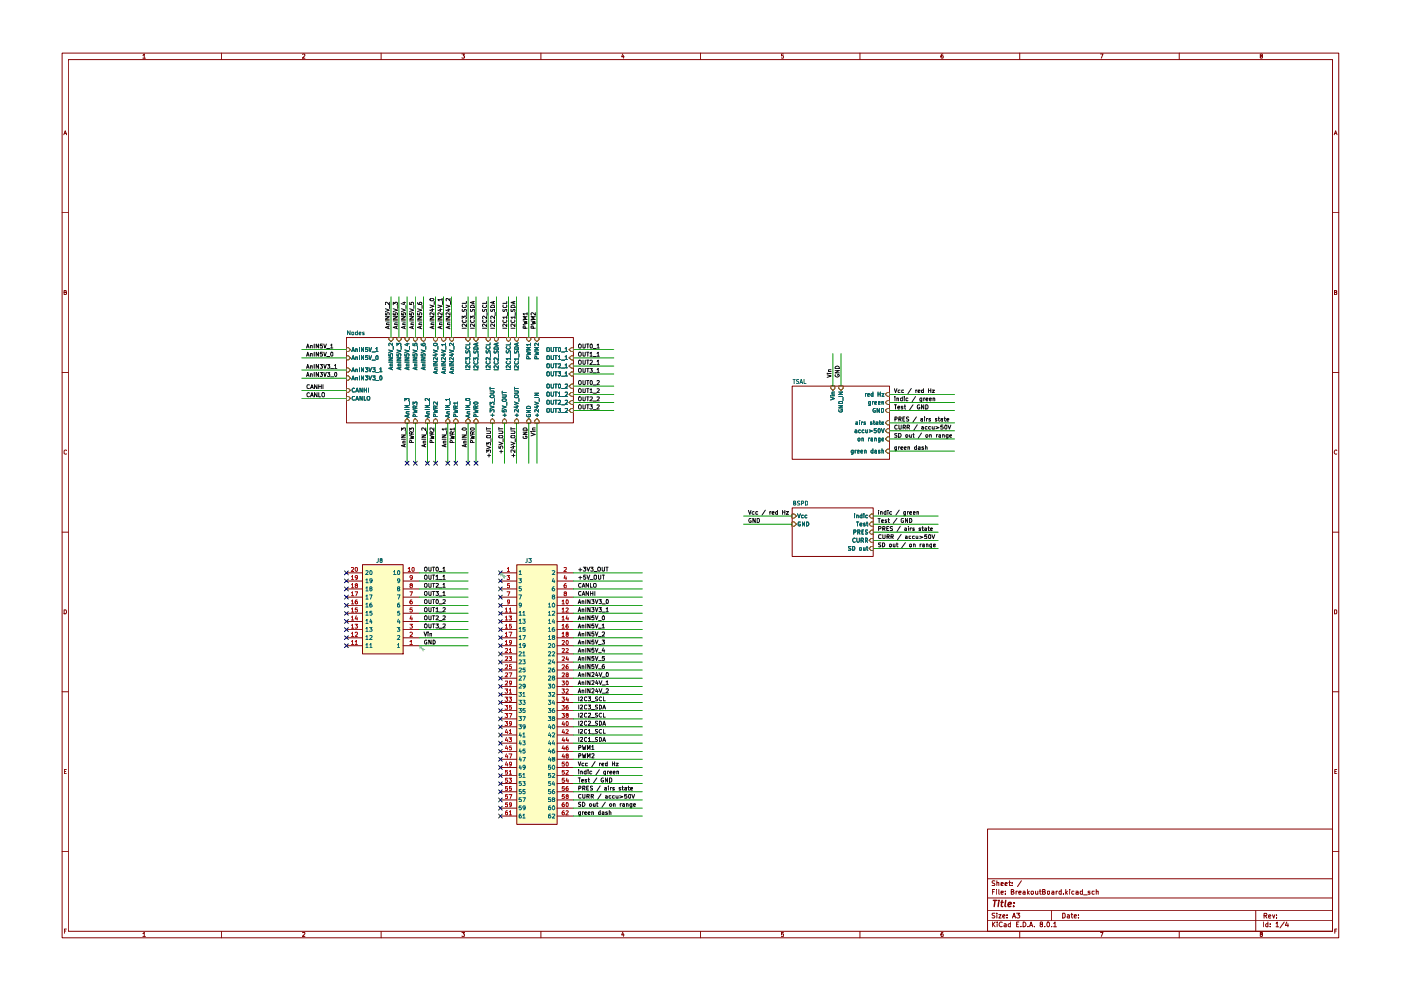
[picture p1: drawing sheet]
<svg xmlns="http://www.w3.org/2000/svg" width="420mm" height="297mm" viewBox="0 0 420 297" stroke-linecap="round" stroke-linejoin="round" font-family="sans-serif">
<g fill="none" stroke="#830203" stroke-width=".3">
<path d="M18.6 15.9h382.9v265.2h-382.9zM20.5 17.9h379.1v261.2h-379.1zM42.8 16.6l.5-.4v1.2M42.8 17.4h.8M66.5 15.9v2M90.8 16.3l.4-.1 .2 .4-.7 .8h.7M114.3 15.9v2M138.5 16.2h.8l-.4 .5 .4 .1v.6h-.8M162.2 15.9v2M186.8 16.2l-.4 .8h.8M187 16.6v.8M210.1 15.9v2"/>
<path d="M234.9 16.2h-.5v.6l.4-.1 .2 .2-.1 .5h-.5M257.9 15.9v2M282.8 16.2l-.4 .1-.2 .9 .2 .2h.5v-.6l-.5-.1-.2 .2M305.8 15.9v2M330 16.2h.8l-.5 1.2M353.7 15.9v2M378.1 16.8l-.1-.5h.5v.4l-.5 .1 .1 .6 .5-.2-.2-.4M19.1 40.4l.5-1.2 .4 1.2M19.3 40h.6M400.1 40.4l.5-1.2 .4 1.2M400.2 40h.6M18.6 63.8h1.9"/>
<path d="M399.6 63.8h1.9M19.2 87.6l.6-.1v-.4l-.6-.1v1.3h.5l.3-.4-.4-.3M400.2 87.6l.6-.1v-.4l-.6-.1v1.3h.5l.2-.6-.3-.1M18.6 111.7h1.9M399.6 111.7h1.9M20 135l-.4-.1-.4 .3v.7l.4 .2h.4M400.9 135a.58 .58 0 0 0-.8 .5 .58 .58 0 0 0 .8 .6M18.6 159.5h1.9M399.6 159.5h1.9M19.2 182.8h.5l.2 .2 .1 .5-.3 .5h-.5zM400.2 182.8h.5l.2 .2-.2 1h-.5zM18.6 207.3h1.9"/>
<path d="M399.6 207.3h1.9M19.3 231.2h.4M19.9 230.6h-.6v1.3h.6M400.3 231.2h.4M400.9 230.6h-.6v1.3h.6M18.6 255.3h1.9M296.2 248.5h103.4v30.6h-103.4zM399.6 255.3h1.9M19.3 279.1h.4M19.9 278.5h-.6v1.2M42.8 279.8l.5-.3v1.2M66.5 279.1v2"/>
<path d="M90.8 279.6l.6-.1v.3l-.7 .9h.7M114.3 279.1v2M138.5 279.5h.8l-.4 .4 .4 .2v.5h-.8M162.2 279.1v2M186.8 279.4l-.4 .8h.8M187 279.8v.9M210.1 279.1v2M234.9 279.5h-.5v.5a.45 .45 0 0 1 .5 .1 .45 .45 0 0 1 0 .6l-.5-.1M257.9 279.1v2M282.8 279.5l-.4 .1-.2 .8 .1 .3 .6-.1-.2-.7-.5 .3M296.2 275.8h103.4M296.2 273h103.4"/>
<path d="M296.2 269.2h103.4M296.2 263.4h103.4M297.6 276.4v1.4M297.6 267.3h.5M297.8 277l.6 .8M298.3 266.6h-.7v1.5M298.4 273.7l-.8 .1-.1 .4 .7 .3 .2 .3-.3 .4-.6-.1M298.4 264.1l-.8 .1v.4l.5 .2 .3 .4-.2 .2h-.7M298.4 276.4l-.8 .8M298.8 266.6v.2M298.8 267.1v1M299 273.7v.1"/>
<path d="M299 264.7l.6-.1v.8M299 264v1.4M299 274.2v1M299 276.4v.1M299 276.9v.9M299.6 274.2h.6l-.6 1h.6M299.6 266.6v1.4l.1 .1M300.2 267.5h.7l-.1-.4h-.6v.9h.6M300.2 265l.7-.2-.1-.2h-.6v.8h.6M300.6 276.5l-.1-.1a.67 .67 0 0 0-.9 .7 .67 .67 0 0 0 1 .6M300.7 274.7l.7-.2-.2-.3h-.4l-.1 .7 .3 .3 .3-.1M301.2 276.9l.6 .1v.8"/>
<path d="M301.4 265l.7-.2-.2-.3-.4 .1-.1 .7 .6 .1M301.5 267.9v.2M301.5 267.1v.2M301.8 277.2l-.7 .3 .2 .3 .5-.1M302 275v.2M302 274.2v.2M302.5 264.5h.6M302.8 264v1.4h.3M303.1 276.9h-.4l-.4 .2 .1 .6h.7M303.1 276.4v1.4M303.3 267.3h.5l.2-.4-.2-.3h-.5v1.5l.8-.3-.3-.5M303.5 265.3v.1"/>
<path d="M303.5 264.6v.2M303.6 275.2l.5-1.5 .4 1.5M303.8 274.7h.7M304.7 267.1v1M304.9 273.7h.9l-.5 .5 .5 .3-.1 .5-.1 .2-.7-.2M304.9 277h.4M305.1 267.1l-.4 .3M305.6 276.4h-.7v1.4h.7M305.6 267.5h.6v-.4h-.6v.9h.6M305.8 279.1v2M306.2 277.7v.1M306.3 264l-1.2 1.8"/>
<path d="M306.8 276.4a.73 .73 0 0 1 .9 .7 .73 .73 0 0 1-.9 .7zM306.8 267.1h.5l.1 1M307.4 267.5l-.7 .2 .3 .4 .4-.1M308.1 266.6v1.5M308.3 277.7v.1M308.3 267.5l.4 .6M308.7 267.1l-.6 .5M308.8 277.8l.4-1.4 .5 1.4M308.9 277.4h.6M309.3 267.2h.6l.1 .6-.3 .3-.5-.3zM310.2 277.7v.1M310.6 267.1v.8l.2 .2 .4-.2"/>
<path d="M311.2 267.1v1M311.7 267.1h.6M311.9 266.6v1.3l.4 .2M312.2 277l-.3-.3 .1-.3h.6l.1 .5-.7 .1a.48 .48 0 0 0 0 .7 .48 .48 0 0 0 .7 0v-.6l-.3-.1M312.7 267.3l.7-.1v-.5l-.7-.1v1.5h.6l.2-.6-.3-.2M313.4 277.7v.1M314.1 276.4a.69 .69 0 0 1 .7 .5 .69 .69 0 0 1-.3 .8v.1a.84 .84 0 0 1-.4-1.4zM314.1 267.2h.7l-.1 .8-.6-.1zM315.4 277.7v.1M315.4 273v2.8M315.5 267.1h.5l.1 1M316 276.8l.4-.4v1.4"/>
<path d="M316 277.8h.8M316.1 267.5l-.7 .2 .2 .4 .5-.1M316.7 267.1v1M317.2 267.1l-.5 .3M318.3 267.1h-.6l-.1 .3 .1 .6h.6M318.3 266.6v1.5M318.7 273.7h.5l.2 .4v.7l-.4 .4h-.3zM318.9 267.9v.2M319.6 266.6v1.5M319.8 267.5l.3 .6M320.1 274.2h.5l.1 1M320.1 267.1l-.5 .5"/>
<path d="M320.7 274.5l-.5 .1-.2 .2 .2 .4 .5-.1M320.8 266.6v.2M320.8 267.1v1M321.2 274.2h.5M321.4 273.7v1.2l.3 .3M322.1 267.1h-.5l-.2 .3 .2 .7 .5-.1M322.2 274.7l.6-.2-.1-.3h-.5v.7l.1 .3 .4-.1M322.7 267.1h.6v1M323.3 267.5h-.6v.5h.6M323.4 275v.2M323.4 274.2v.2M324.6 267.1h-.6l-.1 .3 .1 .6h.6"/>
<path d="M324.6 266.6v1.5M325 268.2h1.1M326.9 267.1l-.6 .2 .1 .2 .5 .1v.4h-.6M328.2 267.1h-.6l-.1 .3 .1 .6h.6M328.8 267.2l.6-.1v1M328.8 266.6v1.5M330 279.5h.8l-.5 1.2M353.7 279.1v2M376.6 273v6.1M378.1 280l-.1-.4 .5-.1v.4l-.5 .2v.5l.5 .1 .1-.5-.2-.2M379 276.4v1.4M379.1 274.4h.7l.1-.5-.8-.1v1.4"/>
<path d="M379.4 274.4l.5 .8M380.2 276.9h-.4l-.2 .2v.6h.6M380.2 276.4v1.4M380.4 274.7l.7-.2-.1-.3-.5 .1-.1 .7 .3 .2 .3-.1M380.9 277.7v.1M380.9 276.9v.1M381.6 274.2l.4 1 .3-1M382.7 276.8l.3-.4v1.4M382.7 277.8h.8M382.8 275v.2M382.8 274.3v.1M385.1 276.4l-1.2 1.7"/>
<path d="M385.9 276.4l-.4 1h.9M386.2 276.9v.9M400.3 279.1h.4M400.9 278.5h-.6v1.2M42.8 280.7h.8"/>
</g>
<path d="M297.9 269.9h1.1M298.4 269.9l-.2 1.8M299.5 270.5l-.2 1.2M299.6 269.9v.1M300.2 270.5h.7M300.5 269.9l-.2 1.6 .4 .2M301.6 269.9l-.2 1.6 .2 .2M302.4 271.1l.9-.2-.1-.3-.5-.1-.3 .2-.1 .8 .3 .2h.5M304 271.6v.1M304.2 270.6v.1" fill="none" stroke="#830203" stroke-width=".42"/>
<path d="M265.5 135.2l.7-.6h.6v1.2h-.6z" fill="#fff"/>
<path d="M265.5 135.2l.7-.6h.6v1.2h-.6z" fill="none" stroke="#705602" stroke-width=".3"/>
<g fill="none" stroke="#066464" stroke-width=".3">
<path d="M255.9 135v1l-.5 .1M255.9 135h-.4l-.2 .2 .1 .5h.5M256.5 135v.8M256.8 135l-.3 .2M257.1 135.4l.6-.2-.1-.2h-.5v.7h.5M258.1 135.4l.6-.2-.1-.2-.5 .1v.5l.6 .1M259.2 135h.6v.8M259.2 135v.8M261.8 135h-.3l-.3 .2 .3 .6 .3-.1M261.8 134.5v1.3M262.4 135l.5 .1v.7M262.9 135.2l-.6 .3 .2 .3 .4-.1"/>
<path d="M263.9 135l-.5 .1 .5 .4v.2h-.5M264.5 135l.5 .1v.7M264.5 134.5v1.3"/>
</g>
<path d="M249.2 115.7h1.2v.7l-.6 .6-.6-.6z" fill="#fff"/>
<path d="M249.2 115.7h1.2v.7l-.6 .6-.6-.6z" fill="none" stroke="#705602" stroke-width=".3"/>
<path d="M249.1 119l1.2 .5-1.2 .4M249.1 118.6h.1M249.5 118.6h.8M249.5 118.1h.8M250.3 117.5l-.8 .1 .1 .5" fill="none" stroke="#066464" stroke-width=".3"/>
<path d="M251.5 115.7h1.3v.7l-.6 .6-.7-.6z" fill="#fff"/>
<path d="M251.5 115.7h1.3v.7l-.6 .6-.7-.6z" fill="none" stroke="#705602" stroke-width=".3"/>
<path d="M251.5 117.5h1.2l-1.2 .8h1.2M251.5 118.8h1.2M252.8 119.1v1M251.5 122.9v.4a.61 .61 0 0 0 .8 .2 .61 .61 0 0 0 .3-.7h-.4v.2M251.5 121.6h1.2l-1.2 .7h1.2M251.5 120.5l1-.2 .2 .7h-1.2z" fill="none" stroke="#066464" stroke-width=".3"/>
<path d="M265.5 120.6l.7-.5h.6v1.1h-.6z" fill="#fff"/>
<path d="M265.5 120.6l.7-.5h.6v1.1h-.6z" fill="none" stroke="#705602" stroke-width=".3"/>
<path d="M261 121.2l-.6-.2 .2-.6h.4v1.1h-.5M261.6 120.4v.8M262 120.4l-.4 .2M262.3 120.8l.6-.2-.1-.2-.5 .2 .1 .6h.4M263.4 120.8l.5-.2v-.2h-.5v.8h.5M264.5 120.5l.4-.1 .1 .8M264.5 120.4v.8" fill="none" stroke="#066464" stroke-width=".3"/>
<path d="M265.5 123l.7-.6h.6v1.3h-.6z" fill="#fff"/>
<path d="M265.5 123l.7-.6h.6v1.3h-.6z" fill="none" stroke="#705602" stroke-width=".3"/>
<path d="M262.5 122.4h-.5a.61 .61 0 0 0-.2 .8 .61 .61 0 0 0 .8 .3v-.4h-.3M263.7 122.4v1.2l-.6-1.2v1.2M264.3 122.4h.5l.2 .3v.7l-.3 .2h-.4z" fill="none" stroke="#066464" stroke-width=".3"/>
<path d="M265.5 118.2l.7-.6h.6v1.2h-.6z" fill="#fff"/>
<path d="M265.5 118.2l.7-.6h.6v1.2h-.6z" fill="none" stroke="#705602" stroke-width=".3"/>
<path d="M259.5 117.9v.9M259.8 117.9l-.3 .3M260.2 118.4l.6-.2-.2-.3-.4 .2v.5l.5 .1M261.8 118l-.3-.1-.3 .3 .3 .6 .3-.1M261.8 117.5v1.3M263.3 117.5v1.3M263.3 118.1h.7M264 117.5v1.3M264.5 117.9h.6l-.6 .9h.6" fill="none" stroke="#066464" stroke-width=".3"/>
<path d="M266.2 126.1h.6v1.2h-.6l-.7-.6z" fill="#fff"/>
<path d="M266.2 126.1h.6v1.2h-.6l-.7-.6z" fill="none" stroke="#705602" stroke-width=".3"/>
<g fill="none" stroke="#066464" stroke-width=".3">
<path d="M256.7 126.5h.4l.1 .8M257.2 126.7l-.6 .3 .2 .3 .4-.1M257.8 126.1v.1M257.8 126.5v.8M258.4 126.5v.8M258.7 126.5l-.3 .2M259.5 126.5l-.4 .2 .5 .4-.5 .1M261.5 126.5h-.5v.3h.4l.1 .3-.5 .1M261.9 126.5h.4M262 126.1v1l.3 .2M262.7 126.5h.5v.8M263.2 126.7l-.6 .3 .2 .3 .4-.1"/>
<path d="M263.7 126.5h.5M263.8 126.1v1l.4 .2M264.5 126.8l.5-.1v-.2h-.5v.7h.5"/>
</g>
<path d="M265.5 131.6l.7-.6h.6v1.2h-.6z" fill="#fff"/>
<path d="M265.5 131.6l.7-.6h.6v1.2h-.6z" fill="none" stroke="#705602" stroke-width=".3"/>
<path d="M257.4 131.4h.5l-.2 .8-.4-.3zM258.5 131.4l.5 .1v.7M258.5 131.3v.9M260.4 131.3v.9M260.9 131.3l-.5 .3M261.2 131.4h.5v.8M261.7 131.6l-.5 .1v.4h.5M262.3 131.4h.5v.8M262.3 131.3v.9M263.9 131.3v1.1l-.5 .1M263.9 131.4h-.5v.6l.5 .1M264.5 131.7l.5-.3h-.5v.7h.5" fill="none" stroke="#066464" stroke-width=".3"/>
<path d="M265.5 129.1l.7-.6h.6v1.2h-.6z" fill="#fff"/>
<path d="M265.5 129.1l.7-.6h.6v1.2h-.6z" fill="none" stroke="#705602" stroke-width=".3"/>
<path d="M256.5 128.9l.5 .1v.7M257 129.2l-.6 .2 .1 .3 .5-.1M258.1 128.9h-.4l-.2 .2 .1 .5h.5M259.1 128.9h-.4l-.2 .2 .2 .6 .4-.1M259.6 128.9v.6l.2 .2 .3-.2M260.1 128.9v.8M260.7 128.9l.9 .3-.9 .3M262.8 128.4h-.6l-.1 .6h.7v.5l-.2 .2-.5-.2M263.4 128.6l.2-.2a.68 .68 0 0 1 .4 .7 .68 .68 0 0 1-.4 .6l-.3-.5zM264.3 128.4l.5 1.3 .4-1.3" fill="none" stroke="#066464" stroke-width=".3"/>
<g fill="#fff">
<path d="M237.6 115.7h29.2v22h-29.2z"/>
<path d="M121.5 126.1l.6-.6 .6 .6v.6h-1.2z"/>
</g>
<path d="M122.1 125.5l.6 .6v.6h-1.2v-.6z" fill="none" stroke="#705602" stroke-width=".3"/>
<path d="M121.4 121.5h1.3l-1.3 .7h1.3M121.4 120.1v-.7l.5 .4 .1-.3h.6l-.1 .6M121.4 122.8h1.3M121.8 123.9h.9M122.3 124.4v.6M122.7 124.3l-1.3 .4 1.3 .4M122.7 123.4h-.7l-.2 .1 .2 .4M122.8 120.3v.9" fill="none" stroke="#066464" stroke-width=".3"/>
<path d="M124 126.1l.5-.6 .6 .6v.6h-1.1z" fill="#fff"/>
<path d="M124.5 125.5l.6 .6v.6h-1.1v-.6z" fill="none" stroke="#705602" stroke-width=".3"/>
<path d="M123.9 122.8l1.2 .3-.9 .2 .9 .2-1.2 .3M123.9 121.2v-.7l.5 .4v-.3h.7l-.1 .6M124.5 124.9l-.2-.7-.3 .1-.1 .6h1.2M124.5 122.3v-.5l-.5-.1-.1 .6h1.2M125.1 121.7l-.6 .3" fill="none" stroke="#066464" stroke-width=".3"/>
<path d="M130 126.1l.6-.6 .6 .6v.6h-1.2z" fill="#fff"/>
<path d="M130 126.1l.6-.6 .6 .6v.6h-1.2z" fill="none" stroke="#705602" stroke-width=".3"/>
<path d="M130 122.8l1.1 .3-.8 .2 .8 .2-1.1 .3M130.6 124.9v-.5l-.6-.1v.6h1.1M130.6 122.3v-.5l-.6-.1v.6h1.1M131.1 120.5v.7l-.8-.7-.3 .2v.5M131.1 121.7l-.5 .3" fill="none" stroke="#066464" stroke-width=".3"/>
<path d="M127.6 126.1l.6-.6 .6 .6v.6h-1.2z" fill="#fff"/>
<path d="M127.6 126.1l.6-.6 .6 .6v.6h-1.2z" fill="none" stroke="#705602" stroke-width=".3"/>
<path d="M128.8 119.4v.7l-1-.7-.3 .2 .2 .5M127.5 121.5h1.3l-1.3 .7h1.3M127.5 122.8h1.3M127.9 123.9h.9M128.4 124.4v.6M128.8 124.3l-1.3 .4 1.3 .4M128.8 123.4h-.7l-.1 .5M128.9 120.3v.9" fill="none" stroke="#066464" stroke-width=".3"/>
<path d="M158.6 125.5l.6 .6v.6h-1.2v-.6z" fill="#fff"/>
<path d="M158.6 125.5l.6 .6v.6h-1.2v-.6z" fill="none" stroke="#705602" stroke-width=".3"/>
<path d="M157.9 123h1.2l-1.2 .7h1.2M158 124.3a.6 .6 0 0 0 .4 .6 .6 .6 0 0 0 .7-.2l-.1-.5h-.4v.3M158.1 121.8h.8l.2 .6h-1.2z" fill="none" stroke="#066464" stroke-width=".3"/>
<path d="M103.9 104.2h.6l.6 .6-.6 .6h-.6z" fill="#fff"/>
<path d="M103.9 104.2h.6l.6 .6-.6 .6h-.6z" fill="none" stroke="#705602" stroke-width=".3"/>
<path d="M105.5 105.4l.4-1.3 .4 1.3M105.6 105.1h.6M106.7 104.6h.5v.8M106.7 104.6v.8M107.8 104.1v1.3M109.1 104.1v1.3l-.7-1.3v1.3M110.2 104.1h-.6v.6l.6-.1 .1 .6-.2 .2-.5-.2M110.7 104.1l.3 1.3 .4-1.3M111.6 105.5h.9M112.7 104.5l.3-.4v1.3M112.7 105.4h.7" fill="none" stroke="#066464" stroke-width=".3"/>
<path d="M151.3 125.5l.6 .6v.6h-1.2v-.6z" fill="#fff"/>
<path d="M151.3 125.5l.6 .6v.6h-1.2v-.6z" fill="none" stroke="#705602" stroke-width=".3"/>
<path d="M150.6 119.8a.86 .86 0 0 1 1.2-.1l-.2 .6h-.8zM150.6 118.4h1.2l-.2 .6h-1M150.6 117.3v.6M150.6 117.6h1.2M150.6 122.9v.5h.6l-.2-.4 .6-.2 .1 .6M150.6 121.7l1.2 .3-1.2 .4M150.9 124.5h.9M151.4 124v.9M152 120.6v.9" fill="none" stroke="#066464" stroke-width=".3"/>
<path d="M103.9 106.7h.6l.6 .6-.6 .6h-.6z" fill="#fff"/>
<path d="M103.9 106.7h.6l.6 .6-.6 .6h-.6z" fill="none" stroke="#705602" stroke-width=".3"/>
<path d="M105.5 107.8l.4-1.2 .4 1.2M105.6 107.4h.6M106.7 107.1l.5-.1v.8M106.7 107v.8M107.8 106.6v1.2M109.1 106.6v1.2l-.7-1.2v1.2M110.2 106.6h-.6v.6l.5-.2 .2 .6-.7 .1M110.7 106.6l.3 1.2 .4-1.2M111.6 107.9h.9M112.9 106.7l.2-.1 .3 .2-.2 1h-.3l-.2-.4z" fill="none" stroke="#066464" stroke-width=".3"/>
<path d="M103.9 116.4h.6l.6 .6-.6 .6h-.6z" fill="#fff"/>
<path d="M103.9 116.4h.6l.6 .6-.6 .6h-.6z" fill="none" stroke="#705602" stroke-width=".3"/>
<path d="M106.3 116.4a.61 .61 0 0 0-.7 .3 .61 .61 0 0 0 .2 .8l.5-.1M106.7 117.5l.4-1.2 .4 1.2M106.8 117.2h.6M108.6 116.3v1.2l-.7-1.2v1.2M109.2 116.3v1.2M109.2 116.9h.7M109.9 116.3v1.2M110.5 116.3v1.2" fill="none" stroke="#066464" stroke-width=".3"/>
<path d="M103.9 118.8h.6l.6 .6-.6 .7h-.6z" fill="#fff"/>
<path d="M103.9 118.8h.6l.6 .6-.6 .7h-.6z" fill="none" stroke="#705602" stroke-width=".3"/>
<g fill="none" stroke="#066464" stroke-width=".3">
<path d="M106.3 118.9l-.5-.1a.61 .61 0 0 0-.2 .8 .61 .61 0 0 0 .7 .3M106.7 120l.4-1.2 .4 1.2M106.8 119.6h.6M108.6 118.8v1.2l-.7-1.2v1.2M109.2 118.8v1.2h.5"/>
<circle cx="110.5" cy="119.3" r=".57"/>
</g>
<path d="M119 101.2h1.3v.6l-.7 .6-.6-.6z" fill="#fff"/>
<path d="M119 101.2h1.3v.6l-.7 .6-.6-.6z" fill="none" stroke="#705602" stroke-width=".3"/>
<path d="M119 107.3h1.2l-1.2 .6h1.2M119 106.1v.6l.5 .1a.45 .45 0 0 1 .1-.6 .45 .45 0 0 1 .5-.1v.7M119 104.9l1.2 .3-1.2 .5M119 103.6v-.7l.5 .4v-.3h.6v.6M119 108.5h1.2M119.4 109.6h.8M119.9 110.2v.5M120.2 110.1l-1.2 .3 1.2 .4M120.2 109.1h-.7v.5M120.3 103.8v.9" fill="none" stroke="#066464" stroke-width=".3"/>
<path d="M116.7 101.2h1.2v.6l-.6 .6-.6-.6z" fill="#fff"/>
<path d="M116.7 101.2h1.2v.6l-.6 .6-.6-.6z" fill="none" stroke="#705602" stroke-width=".3"/>
<path d="M116.6 107.3h1.2l-1.2 .6h1.2M116.6 106.1v.6l.6 .1-.2-.5 .6-.3 .1 .8M116.6 104.9l1.2 .3-1.2 .5M116.6 108.5h1.2M117 109.6h.8M117.4 110.2v.5M117.8 110.1l-1.2 .3 1.2 .4M117.8 109.1h-.8l.1 .5M117.8 102.9v.7l-.9-.7-.3 .2 .1 .5M117.9 103.8v.9" fill="none" stroke="#066464" stroke-width=".3"/>
<path d="M121.5 101.2h1.2v.6l-.6 .6-.6-.6z" fill="#fff"/>
<path d="M121.5 101.2h1.2v.6l-.6 .6-.6-.6z" fill="none" stroke="#705602" stroke-width=".3"/>
<path d="M121.4 107.3h1.3l-1.3 .6h1.3M121.4 106.1v.6l.6 .1v-.7l.4-.1 .3 .3-.2 .5M121.4 104.9l1.3 .3-1.3 .5M121.4 108.5h1.3M121.8 109.6h.9M121.8 103h.9M122.3 102.9v.7l-.9-.3M122.3 110.2v.5M122.7 110.1l-1.3 .3 1.3 .4M122.7 109.1h-.8l.1 .5M122.8 103.8v.9" fill="none" stroke="#066464" stroke-width=".3"/>
<path d="M126.3 101.2h1.3v.6l-.6 .6-.7-.6z" fill="#fff"/>
<path d="M126.3 101.2h1.3v.6l-.6 .6-.7-.6z" fill="none" stroke="#705602" stroke-width=".3"/>
<path d="M126.3 107.3h1.2l-1.2 .6h1.2M126.3 106.1v.6l.6 .1-.2-.5 .3-.3 .4 .1v.7M126.3 104.9l1.2 .3-1.2 .5M126.3 103l.1 .5 .9 .1 .2-.2-.1-.4-.4-.1-.3 .2 .3 .5M126.3 108.5h1.2M126.7 109.6h.8M127.2 110.2v.5M127.5 110.1l-1.2 .3 1.2 .4M127.5 109.1h-.8l.1 .5M127.7 103.8v.9" fill="none" stroke="#066464" stroke-width=".3"/>
<path d="M130 101.2h1.2v.6l-.6 .6-.6-.6z" fill="#fff"/>
<path d="M130 101.2h1.2v.6l-.6 .6-.6-.6z" fill="none" stroke="#705602" stroke-width=".3"/>
<path d="M130 108.4h1.1l-1.1 .7h1.1M130 104.9l1.1 .3-1.1 .5M130 109.6h1.1M130 103l.4-.1 .7 .1v.5a.66 .66 0 0 1-1.1-.3zM130.4 110.7h.7M130.4 106.2h.7M130.7 106v.8l-.8-.4M130.8 111.3v.5M131.1 111.2l-1.1 .4 1.1 .4M131.1 110.2l-.7 .1 .1 .4M131.1 107.2v.7l-.8-.7-.3 .2v.5M131.3 103.8v.9" fill="none" stroke="#066464" stroke-width=".3"/>
<path d="M154.3 126.1l.6-.6 .6 .6v.6h-1.2z" fill="#fff"/>
<path d="M154.9 125.5l.6 .6v.6h-1.2v-.6z" fill="none" stroke="#705602" stroke-width=".3"/>
<path d="M154.3 117.2l1.1 .1v.5l-1.1 .1M154.3 116.1v.7M154.3 116.4h1.1M154.3 118.5l.8-.1 .3 .1v.5l-1 .1zM155.6 119.5v.8M154.3 120.5l1.1 .4-1.1 .3M154.5 124.5h.9M154.7 121.8h.7M155 124v.9M155.1 121.6v.7l-.9-.3M155.4 122.8v.7l-.8-.7-.3 .2v.4" fill="none" stroke="#066464" stroke-width=".3"/>
<path d="M151.9 101.2h1.2v.6l-.6 .6-.6-.6z" fill="#fff"/>
<path d="M151.9 101.2h1.2v.6l-.6 .6-.6-.6z" fill="none" stroke="#705602" stroke-width=".3"/>
<path d="M151.8 110.7h1.3M151.9 105.1l-.1 .5 .3 .2 .6-.7 .4 .2-.1 .5M152 108.4l-.2 .1a.64 .64 0 0 0 .6 .6 .64 .64 0 0 0 .7-.6l-.2-.1M152 103.9l-.1 .1a.64 .64 0 0 0 .3 .6 .64 .64 0 0 0 .7 0l.2-.4-.2-.3M153.1 109.6v.7l-1-.7-.3 .2 .2 .4M153.1 107.5h-1.3l.3 .4M153.1 102.8v.6h-1.3M153.1 107.2v.7M153.2 106v.9" fill="none" stroke="#066464" stroke-width=".3"/>
<path d="M124 101.2h1.1v.6l-.6 .6-.5-.6z" fill="#fff"/>
<path d="M124 101.2h1.1v.6l-.6 .6-.5-.6z" fill="none" stroke="#705602" stroke-width=".3"/>
<path d="M123.9 107.3h1.2l-1.2 .6h1.2M123.9 106.1v.6l.6 .1-.1-.6 .5-.2 .1 .8M123.9 104.9l1.2 .3-1.2 .5M123.9 103v.5l.6 .1-.1-.6 .5-.1 .1 .7M123.9 108.5h1.2M124.3 109.6h.8M124.7 110.2v.5M125.1 110.1l-1.2 .3 1.2 .4M125.1 109.1h-.7v.5M125.2 103.8v.9" fill="none" stroke="#066464" stroke-width=".3"/>
<path d="M154.3 101.2h1.2v.6l-.6 .6-.6-.6z" fill="#fff"/>
<path d="M154.3 101.2h1.2v.6l-.6 .6-.6-.6z" fill="none" stroke="#705602" stroke-width=".3"/>
<path d="M154.3 110.8h1.1M154.3 108.4v.3l.2 .4 .9-.1v-.6M154.3 105.2v.6h.5l.3-.6h.3v.6M154.3 104.1l.9-.1 .2 .1v.5h-1.1zM155.1 102.9v.6M155.4 109.6v.8l-.6-.8h-.5v.7M155.4 107.6h-1.1l.3 .3M155.4 102.8l-1.1 .4 1.1 .4M155.4 107.3v.6M155.6 106.1v.9" fill="none" stroke="#066464" stroke-width=".3"/>
<path d="M158 101.2h1.2v.6l-.6 .6-.6-.6z" fill="#fff"/>
<path d="M158 101.2h1.2v.6l-.6 .6-.6-.6z" fill="none" stroke="#705602" stroke-width=".3"/>
<path d="M157.9 105.4l1.2 .3-.9 .2 .9 .3-1.2 .2M158.6 107.5l-.1-.6h-.5l-.1 .6h1.2M159.1 104.1h-1.2l.8 .5-.8 .3h1.2M159.1 103.3h-1.2l.3 .3M159.1 102.9v.7" fill="none" stroke="#066464" stroke-width=".3"/>
<path d="M170.7 104.8l.7-.6h.6v1.2h-.6z" fill="#fff"/>
<path d="M170.7 104.8l.7-.6h.6v1.2h-.6z" fill="none" stroke="#705602" stroke-width=".3"/>
<path d="M164 104.3l.3-.2 .5 .2v.9l-.3 .2-.5-.2zM165.3 104.1v1.1l.2 .2 .5-.2v-1.1M166.4 104.1h.7M166.7 104.1v1.3M167.7 104.1a.68 .68 0 0 1 .5 .7 .68 .68 0 0 1-.5 .6l-.2-.2v-.8zM168.4 105.5h.9M169.5 104.5l.3-.4v1.3M169.5 105.4h.7" fill="none" stroke="#066464" stroke-width=".3"/>
<path d="M170.7 109.7l.7-.6h.6v1.2h-.6z" fill="#fff"/>
<path d="M171.4 109.1h.6v1.2h-.6l-.7-.6z" fill="none" stroke="#705602" stroke-width=".3"/>
<path d="M164 109.2l.2-.1 .6 .1v.9l-.3 .1-.5-.1zM165.3 109.1v.9l.2 .2 .5-.2v-.9M166.4 109.1h.7M166.7 109.1v1.1M167.5 109.1h.5l.1 .3-.7 .8h.7M168.4 110.3h.9M169.5 109.4l.3-.3v1.1M169.5 110.2h.7" fill="none" stroke="#066464" stroke-width=".3"/>
<path d="M170.7 107.3l.7-.6h.6v1.2h-.6z" fill="#fff"/>
<path d="M170.7 107.3l.7-.6h.6v1.2h-.6z" fill="none" stroke="#705602" stroke-width=".3"/>
<path d="M164 106.8l.3-.2 .5 .2-.2 1-.6-.2zM165.3 106.6l.1 1.2 .6-.2v-1M166.4 106.6h.7M166.7 106.6v1.2M167.5 106.9l.3-.3v1.2M167.5 107.8h.6M168.4 107.9h.9M169.5 106.9l.3-.3v1.2M169.5 107.8h.7" fill="none" stroke="#066464" stroke-width=".3"/>
<path d="M170.7 112.1l.7-.6h.6v1.2h-.6z" fill="#fff"/>
<path d="M170.7 112.1l.7-.6h.6v1.2h-.6z" fill="none" stroke="#705602" stroke-width=".3"/>
<path d="M164 111.6l.3-.2 .5 .2v.9l-.3 .2-.5-.2zM165.3 111.4v1l.2 .3 .5-.3v-1M166.4 111.4h.7M166.7 111.4v1.3M167.4 111.4h.7l-.4 .5 .4 .1v.4l-.2 .3-.5-.2M168.4 112.8h.9M169.5 111.8l.3-.4v1.3M169.5 112.7h.7" fill="none" stroke="#066464" stroke-width=".3"/>
<path d="M170.7 118.2l.7-.6h.6v1.2h-.6z" fill="#fff"/>
<path d="M170.7 118.2l.7-.6h.6v1.2h-.6z" fill="none" stroke="#705602" stroke-width=".3"/>
<path d="M164 117.7l.3-.2 .5 .2v.9l-.3 .2-.5-.2zM165.3 117.5v1l.2 .3 .5-.3v-1M166.4 117.5h.7M166.7 117.5v1.3M167.5 117.9l.3-.4v1.3M167.5 118.8h.6M168.4 118.9h.9M169.5 117.7l.2-.2 .5 .2v.3l-.7 .8h.7" fill="none" stroke="#066464" stroke-width=".3"/>
<path d="M170.7 123l.7-.6h.6v1.3h-.6z" fill="#fff"/>
<path d="M170.7 123l.7-.6h.6v1.3h-.6z" fill="none" stroke="#705602" stroke-width=".3"/>
<path d="M164 122.6l.2-.2 .6 .2v.8l-.3 .2-.5-.2zM165.3 122.4v1l.2 .2 .5-.2v-1M166.4 122.4h.7M166.7 122.4v1.2M167.4 122.4h.7l-.4 .5 .4 .2v.4h-.7M168.4 123.7h.9M169.5 122.5h.7v.4l-.7 .7h.7" fill="none" stroke="#066464" stroke-width=".3"/>
<path d="M170.7 120.6l.7-.5h.6v1.1h-.6z" fill="#fff"/>
<path d="M170.7 120.6l.7-.5h.6v1.1h-.6z" fill="none" stroke="#705602" stroke-width=".3"/>
<path d="M165.3 120l.1 1.2 .6-.2v-1M166.4 120h.7M166.7 120v1.2M164 120.1l.3-.1 .5 .1-.2 1.1-.6-.2zM167.5 120.1l.4-.1 .2 .3-.7 .9h.7M168.4 121.3h.9M169.5 120.1h.7v.4l-.7 .7h.7" fill="none" stroke="#066464" stroke-width=".3"/>
<path d="M160.4 126.1l.6-.6 .6 .6v.6h-1.2z" fill="#fff"/>
<path d="M160.4 126.1l.6-.6 .6 .6v.6h-1.2z" fill="none" stroke="#705602" stroke-width=".3"/>
<path d="M160.4 117.9h1.1l-1.1 .6h1.1M160.4 119.1h1.1M161.7 119.5v.8M160.4 120.5l1.1 .4-1.1 .3M160.6 124.5h.9M160.8 121.8h.7M161.1 121.6v.7l-.8-.3M161.1 124v.9M161.5 122.8v.7l-.8-.7-.3 .2v.4" fill="none" stroke="#066464" stroke-width=".3"/>
<path d="M170.7 115.7l.7-.6h.6v1.3h-.6z" fill="#fff"/>
<path d="M170.7 115.7l.7-.6h.6v1.3h-.6z" fill="none" stroke="#705602" stroke-width=".3"/>
<path d="M164 115.3l.2-.2 .6 .2v.9l-.3 .1-.5-.1zM165.3 115.1v1l.2 .2 .5-.2v-1M166.4 115.1h.7M166.7 115.1v1.2M167.5 115.3l.1-.2a.55 .55 0 0 1 .6 .6 .55 .55 0 0 1-.6 .5zM168.4 116.4h.9M169.5 115.2h.7v.5l-.7 .6h.7" fill="none" stroke="#066464" stroke-width=".3"/>
<path d="M148.3 101.2h1.1v.6l-.6 .6-.5-.6z" fill="#fff"/>
<path d="M148.3 101.2h1.1v.6l-.6 .6-.5-.6z" fill="none" stroke="#705602" stroke-width=".3"/>
<path d="M148.2 110.8h1.2M148.3 105.2v.6h.4l.3-.6h.4v.6M148.3 108.4l-.1 .3 .3 .4h.8l.1-.4-.1-.3M148.3 104.1h1l.1 .5h-1.2zM149 102.9v.6M149.4 109.6v.8l-.7-.8-.5 .2 .1 .5M149.4 107.3v.7l-.7-.7-.5 .1 .1 .5M149.4 102.8l-1.2 .4 1.2 .4M149.5 106.1v.9" fill="none" stroke="#066464" stroke-width=".3"/>
<path d="M145.8 101.2h1.3v.6l-.7 .6-.6-.6z" fill="#fff"/>
<path d="M145.8 101.2h1.3v.6l-.7 .6-.6-.6z" fill="none" stroke="#705602" stroke-width=".3"/>
<path d="M145.8 105.1v.6l.3 .1a.68 .68 0 0 1 .8-.6v.6M145.8 110.7h1.2M145.9 108.4l-.1 .5a.66 .66 0 0 0 .7 .2 .66 .66 0 0 0 .5-.6l-.1-.1M145.9 103.9l-.1 .5a.61 .61 0 0 0 .8 .2 .61 .61 0 0 0 .3-.7M147 109.6v.7l-.9-.7h-.3l.1 .6M147 107.2v.7l-.9-.7-.3 .1 .1 .6M147 102.8v.6h-1.2M147.1 106v.9" fill="none" stroke="#066464" stroke-width=".3"/>
<path d="M160.4 101.2h1.2v.6l-.6 .6-.6-.6z" fill="#fff"/>
<path d="M160.4 101.2h1.2v.6l-.6 .6-.6-.6z" fill="none" stroke="#705602" stroke-width=".3"/>
<path d="M160.4 105.4l1.1 .3-.8 .2 .8 .3-1.1 .2M161 107.5v-.6h-.6v.6h1.1M161.5 104.1h-1.1l.8 .5-.8 .3h1.1M161.5 102.9v.7l-.8-.7-.3 .2v.5" fill="none" stroke="#066464" stroke-width=".3"/>
<path d="M139.7 126.1l.7-.6 .6 .6v.6h-1.3z" fill="#fff"/>
<path d="M139.7 126.1l.7-.6 .6 .6v.6h-1.3z" fill="none" stroke="#705602" stroke-width=".3"/>
<path d="M139.7 119.5a.72 .72 0 0 1 1.2 .3 .65 .65 0 0 1-.7 .3 .65 .65 0 0 1-.5-.6zM139.7 121.5h1.2l-1.2 .7h1.2M139.7 122.8h1.2M140.1 123.9h.8M140.5 124.4v.6M140.9 124.3l-1.2 .4 1.2 .4M140.9 123.4h-.8l.1 .5M141 120.3v.9" fill="none" stroke="#066464" stroke-width=".3"/>
<path d="M136.1 126.1l.6-.6 .6 .6v.6h-1.2z" fill="#fff"/>
<path d="M136.7 125.5l.6 .6v.6h-1.2v-.6z" fill="none" stroke="#705602" stroke-width=".3"/>
<path d="M136.1 122.8l1.1 .3-.8 .2 .8 .2-1.1 .3M136.7 124.9l-.1-.6-.4-.1-.1 .7h1.1M136.7 122.3l-.1-.6h-.5v.6h1.1M137.2 120.8h-1.1l.3 .4M137.2 121.7l-.5 .3M137.2 120.5v.7" fill="none" stroke="#066464" stroke-width=".3"/>
<path d="M133.7 126.1l.6-.6 .6 .6v.6h-1.2z" fill="#fff"/>
<path d="M134.3 125.5l.6 .6v.6h-1.2v-.6z" fill="none" stroke="#705602" stroke-width=".3"/>
<path d="M134.8 119.7h-1.2l.3 .4M134.8 119.4v.7M133.6 121.5h1.2l-1.2 .7h1.2M133.6 122.8h1.2M134 123.9h.8M134.5 124.4v.6M134.8 124.3l-1.2 .4 1.2 .4M134.8 123.4h-.8l.1 .5M135 120.3v.9" fill="none" stroke="#066464" stroke-width=".3"/>
<path d="M142.2 126.1l.5-.6 .6 .6v.6h-1.1z" fill="#fff"/>
<path d="M142.7 125.5l.6 .6v.6h-1.1v-.6z" fill="none" stroke="#705602" stroke-width=".3"/>
<path d="M142.1 122.8l1.2 .3-.8 .2 .8 .2-1.2 .3M142.1 120.7a.75 .75 0 0 1 1.2 .2 .75 .75 0 0 1-1.2-.2zM142.7 124.9v-.6l-.4-.1-.2 .7h1.2M142.7 122.3v-.6h-.5l-.1 .6h1.2M143.3 121.7l-.6 .3" fill="none" stroke="#066464" stroke-width=".3"/>
<path d="M147.7 125.5l.6 .6v.6h-1.2v-.6z" fill="#fff"/>
<path d="M147.7 125.5l.6 .6v.6h-1.2v-.6z" fill="none" stroke="#705602" stroke-width=".3"/>
<path d="M147 117.2l1.2 .1v.5l-1.2 .1M147 116.1v.7M147 116.4h1.2M147.1 118.5l.9-.1 .2 .6-1 .1zM148.3 119.5v.8M147 123.5v-.7l.4 .4 .3-.4h.3l.1 .7M147 121.7l1.2 .3-1.2 .4M147 121.3v-.7l.4 .4 .3-.4h.3l.1 .7M147.2 124.5h1M147.7 124v.9" fill="none" stroke="#066464" stroke-width=".3"/>
<path d="M139.7 101.2h1.3v.6l-.6 .6-.7-.6z" fill="#fff"/>
<path d="M139.7 101.2h1.3v.6l-.6 .6-.7-.6z" fill="none" stroke="#705602" stroke-width=".3"/>
<path d="M139.7 107.9v-.7l.4 .4 .3-.4 .4 .1v.6M139.7 105.1l.2 .7 .6-.7 .3 .1v.6M139.7 110.7h1.2M139.8 108.4l-.1 .5a.61 .61 0 0 0 .8 .2 .61 .61 0 0 0 .3-.7M139.8 103.9l-.1 .5a.61 .61 0 0 0 .8 .3 .61 .61 0 0 0 .3-.8M140.9 109.6v.7l-.9-.7h-.3l.1 .6M140.9 102.8v.6h-1.2M141 106v.9" fill="none" stroke="#066464" stroke-width=".3"/>
<path d="M142.2 101.2h1.1v.6l-.6 .6-.5-.6z" fill="#fff"/>
<path d="M142.2 101.2h1.1v.6l-.6 .6-.5-.6z" fill="none" stroke="#705602" stroke-width=".3"/>
<path d="M142.1 108v-.7l.5 .3 .1-.3h.5l.1 .1-.1 .6M142.1 110.8h1.2M142.2 105.2v.6h.4l.4-.6 .3 .2v.4M142.2 104.1l.8-.1 .3 .3v.3h-1.2zM142.2 108.4l-.1 .3 .3 .4h.8l.1-.4-.1-.3M143 102.9v.6M143.3 109.6v.8l-.6-.8-.6 .2 .1 .5M143.3 102.8l-1.2 .4 1.2 .4M143.4 106.1v.9" fill="none" stroke="#066464" stroke-width=".3"/>
<path d="M103.9 112.7h.6l.6 .7-.6 .6h-.6z" fill="#fff"/>
<path d="M103.9 112.7h.6l.6 .7-.6 .6h-.6z" fill="none" stroke="#705602" stroke-width=".3"/>
<path d="M105.5 113.9l.4-1.2 .4 1.2M105.6 113.5h.6M106.7 113.2l.5-.1v.8M106.7 113.1v.8M107.8 112.7v1.2M109.1 112.7v1.2l-.7-1.2v1.2M109.6 112.7h.7l-.4 .4 .4 .3-.1 .4h-.6M110.7 112.7l.3 1.2 .4-1.2M111.8 112.7h.7l-.4 .4 .4 .3-.1 .4h-.6M112.7 114h.9M114 112.8v-.1a.6 .6 0 0 1 .6 .5 .6 .6 0 0 1-.5 .7l-.2-.4z" fill="none" stroke="#066464" stroke-width=".3"/>
<path d="M103.9 110.3h.6l.6 .6-.6 .6h-.6z" fill="#fff"/>
<path d="M103.9 110.3h.6l.6 .6-.6 .6h-.6z" fill="none" stroke="#705602" stroke-width=".3"/>
<path d="M105.5 111.4l.4-1.2 .4 1.2M105.6 111.1h.6M106.7 110.7h.5v.7M106.7 110.7v.7M107.8 110.2v1.2M109.1 110.2v1.2l-.7-1.2v1.2M109.6 110.2h.7l-.4 .5 .4 .2v.4h-.7M110.7 110.2l.3 1.2 .4-1.2M111.8 110.2h.7l-.4 .5 .4 .2v.4h-.7M112.7 111.6h.9M113.9 110.6l.3-.4v1.2M113.9 111.4h.7" fill="none" stroke="#066464" stroke-width=".3"/>
<path d="M132.4 101.2h1.3v.6l-.7 .6-.6-.6z" fill="#fff"/>
<path d="M132.4 101.2h1.3v.6l-.7 .6-.6-.6z" fill="none" stroke="#705602" stroke-width=".3"/>
<g fill="none" stroke="#066464" stroke-width=".3">
<path d="M132.4 108.4h1.2l-1.2 .7h1.2M132.4 104.9l1.2 .3-1.2 .5M132.4 109.6h1.2M132.8 110.7h.8M132.8 106.2h.8M133.2 106v.8l-.9-.4M133.3 111.3v.5M133.6 111.2l-1.2 .4 1.2 .4M133.6 110.2h-.7l-.1 .2 .1 .3M133.6 107.2v.7l-.8-.7-.4 .1 .1 .6M133.6 103.3h-1.2l.4 .3M133.6 102.9v.7"/>
<path d="M133.7 103.8v.9"/>
</g>
<path d="M134.9 101.2h1.2v.6l-.6 .6-.6-.6z" fill="#fff"/>
<path d="M134.9 101.2h1.2v.6l-.6 .6-.6-.6z" fill="none" stroke="#705602" stroke-width=".3"/>
<path d="M134.8 108.4h1.3l-1.3 .7h1.3M134.8 104.9l1.3 .3-1.3 .5M134.8 109.6h1.3M135.2 110.7h.9M135.2 106.2h.9M135.6 106v.8l-.8-.4M135.7 111.3v.5M136.1 111.2l-1.3 .4 1.3 .4M136.1 110.2h-.7l-.1 .5M136.1 107.2v.7l-1-.7-.3 .2 .2 .5M136.1 102.9v.7l-1-.7-.3 .2 .2 .5M136.1 103.8v.9" fill="none" stroke="#066464" stroke-width=".3"/>
<g fill="#fff">
<path d="M103.9 101.2h68.1v25.5h-68.1z"/>
<path d="M261.3 154.1h.6v1.2h-.6l-.6-.6z"/>
</g>
<path d="M261.3 154.1h.6v1.2h-.6l-.6-.6z" fill="none" stroke="#705602" stroke-width=".3"/>
<path d="M256.3 154v.1M256.3 154.4v.8M256.9 154.5l.5-.1v.8M256.9 154.4v.8M258.5 154v1.2h-.4l-.1-.7 .5-.1M259.1 154v.1M259.1 154.4v.8M260.2 154.4h-.4l-.2 .3 .2 .5h.4" fill="none" stroke="#066464" stroke-width=".3"/>
<path d="M261.3 156.5h.6v1.2h-.6l-.6-.6z" fill="#fff"/>
<path d="M261.3 156.5h.6v1.2h-.6l-.6-.6z" fill="none" stroke="#705602" stroke-width=".3"/>
<path d="M256.9 156.5h.7M257.2 156.5v1.1M257.9 157.2l.6-.1v-.2l-.4-.1-.2 .3 .2 .5h.4M259.4 156.9h-.4v.3h.3l.2 .3-.5 .1M259.8 156.8h.5M260 156.5v1l.3 .1" fill="none" stroke="#066464" stroke-width=".3"/>
<path d="M261.3 158.9h.6v1.2h-.6l-.6-.6z" fill="#fff"/>
<path d="M261.3 158.9h.6v1.2h-.6l-.6-.6z" fill="none" stroke="#705602" stroke-width=".3"/>
<path d="M256 159.5l.6-.1v-.5l-.6-.1v1.3M257.2 159.5l.7-.1v-.4l-.7-.2v1.3M257.6 159.5l.3 .6M258.5 159.4h.3M259 158.8h-.5v1.3h.5M260.2 158.9l-.7 .1v.3l.7 .5-.3 .3-.4-.1" fill="none" stroke="#066464" stroke-width=".3"/>
<path d="M261.3 161.4h.6v1.2h-.6l-.6-.6z" fill="#fff"/>
<path d="M261.3 161.4h.6v1.2h-.6l-.6-.6z" fill="none" stroke="#705602" stroke-width=".3"/>
<path d="M256.5 161.5l-.2-.2a.64 .64 0 0 0-.6 .6 .64 .64 0 0 0 .6 .7l.2-.2M257 161.3v1l.2 .3 .5-.3v-1M258.2 162h.5l.3-.5-.3-.2h-.5v1.3M258.6 162l.4 .6M259.5 162l.6-.1v-.5l-.6-.1v1.3M259.8 162l.4 .6" fill="none" stroke="#066464" stroke-width=".3"/>
<path d="M261.3 163.7h.6v1.3h-.6l-.6-.6z" fill="#fff"/>
<path d="M261.3 163.7h.6v1.3h-.6l-.6-.6z" fill="none" stroke="#705602" stroke-width=".3"/>
<path d="M255.2 163.8h-.7l-.1 .3 .8 .6-.2 .2h-.6M255.7 163.7a.66 .66 0 0 1 .6 .5 .66 .66 0 0 1-.2 .7h-.4zM257.7 164.3l.2-.1 .5 .1-.2 .6-.4-.1zM258.9 164.2l.1 .7 .4-.1M259.4 164.2v.7M259.8 164.2h.5M260 163.7v1.1l.3 .1" fill="none" stroke="#066464" stroke-width=".3"/>
<path d="M237.6 154.1h.6l.6 .6-.6 .6h-.6z" fill="#fff"/>
<path d="M237.6 154.1h.6l.6 .6-.6 .6h-.6z" fill="none" stroke="#705602" stroke-width=".3"/>
<path d="M239.2 154l.4 1.2 .4-1.2M241 154.4h-.5l-.1 .3 .1 .5h.5M242 154.4h-.4l-.2 .3 .2 .5h.4" fill="none" stroke="#066464" stroke-width=".3"/>
<path d="M237.6 156.5h.6l.6 .6-.6 .6h-.6z" fill="#fff"/>
<path d="M237.6 156.5h.6l.6 .6-.6 .6h-.6z" fill="none" stroke="#705602" stroke-width=".3"/>
<path d="M240 156.5h-.5l-.1 .2 .1 .9h.5v-.5h-.1M241.3 156.5v1.1l-.7-1.1v1.1M241.9 156.5h.4a.66 .66 0 0 1 .2 .7 .66 .66 0 0 1-.6 .4z" fill="none" stroke="#066464" stroke-width=".3"/>
<path d="M237.6 152.2h24.3v14.6h-24.3z" fill="#fff"/>
<g fill="#fefec2">
<path d="M154.9 169.2h12.1v77.9h-12.1z"/>
<path d="M108.7 169.2h12.2v26.8h-12.2z"/>
</g>
<path d="M265.5 135.2l.7-.6h.6v1.2h-.6z" fill="#fff"/>
<path d="M265.5 135.2l.7-.6h.6v1.2h-.6z" fill="none" stroke="#705602" stroke-width=".3"/>
<g fill="none" stroke="#066464" stroke-width=".3">
<path d="M255.9 135v1l-.5 .1M255.9 135h-.4l-.2 .2 .1 .5h.5M256.5 135v.8M256.8 135l-.3 .2M257.1 135.4l.6-.2-.1-.2h-.5v.7h.5M258.1 135.4l.6-.2-.1-.2-.5 .1v.5l.6 .1M259.2 135h.6v.8M259.2 135v.8M261.8 135h-.3l-.3 .2 .3 .6 .3-.1M261.8 134.5v1.3M262.4 135l.5 .1v.7M262.9 135.2l-.6 .3 .2 .3 .4-.1"/>
<path d="M263.9 135l-.5 .1 .5 .4v.2h-.5M264.5 135l.5 .1v.7M264.5 134.5v1.3"/>
</g>
<path d="M249.2 115.7h1.2v.7l-.6 .6-.6-.6z" fill="#fff"/>
<path d="M249.2 115.7h1.2v.7l-.6 .6-.6-.6z" fill="none" stroke="#705602" stroke-width=".3"/>
<path d="M249.1 119l1.2 .5-1.2 .4M249.1 118.6h.1M249.5 118.6h.8M249.5 118.1h.8M250.3 117.5l-.8 .1 .1 .5" fill="none" stroke="#066464" stroke-width=".3"/>
<path d="M251.5 115.7h1.3v.7l-.6 .6-.7-.6z" fill="#fff"/>
<path d="M251.5 115.7h1.3v.7l-.6 .6-.7-.6z" fill="none" stroke="#705602" stroke-width=".3"/>
<path d="M251.5 117.5h1.2l-1.2 .8h1.2M251.5 118.8h1.2M252.8 119.1v1M251.5 122.9v.4a.61 .61 0 0 0 .8 .2 .61 .61 0 0 0 .3-.7h-.4v.2M251.5 121.6h1.2l-1.2 .7h1.2M251.5 120.5l1-.2 .2 .7h-1.2z" fill="none" stroke="#066464" stroke-width=".3"/>
<path d="M265.5 120.6l.7-.5h.6v1.1h-.6z" fill="#fff"/>
<path d="M265.5 120.6l.7-.5h.6v1.1h-.6z" fill="none" stroke="#705602" stroke-width=".3"/>
<path d="M261 121.2l-.6-.2 .2-.6h.4v1.1h-.5M261.6 120.4v.8M262 120.4l-.4 .2M262.3 120.8l.6-.2-.1-.2-.5 .2 .1 .6h.4M263.4 120.8l.5-.2v-.2h-.5v.8h.5M264.5 120.5l.4-.1 .1 .8M264.5 120.4v.8" fill="none" stroke="#066464" stroke-width=".3"/>
<path d="M265.5 123l.7-.6h.6v1.3h-.6z" fill="#fff"/>
<path d="M265.5 123l.7-.6h.6v1.3h-.6z" fill="none" stroke="#705602" stroke-width=".3"/>
<path d="M262.5 122.4h-.5a.61 .61 0 0 0-.2 .8 .61 .61 0 0 0 .8 .3v-.4h-.3M263.7 122.4v1.2l-.6-1.2v1.2M264.3 122.4h.5l.2 .3v.7l-.3 .2h-.4z" fill="none" stroke="#066464" stroke-width=".3"/>
<path d="M265.5 118.2l.7-.6h.6v1.2h-.6z" fill="#fff"/>
<path d="M265.5 118.2l.7-.6h.6v1.2h-.6z" fill="none" stroke="#705602" stroke-width=".3"/>
<path d="M259.5 117.9v.9M259.8 117.9l-.3 .3M260.2 118.4l.6-.2-.2-.3-.4 .2v.5l.5 .1M261.8 118l-.3-.1-.3 .3 .3 .6 .3-.1M261.8 117.5v1.3M263.3 117.5v1.3M263.3 118.1h.7M264 117.5v1.3M264.5 117.9h.6l-.6 .9h.6" fill="none" stroke="#066464" stroke-width=".3"/>
<path d="M266.2 126.1h.6v1.2h-.6l-.7-.6z" fill="#fff"/>
<path d="M266.2 126.1h.6v1.2h-.6l-.7-.6z" fill="none" stroke="#705602" stroke-width=".3"/>
<g fill="none" stroke="#066464" stroke-width=".3">
<path d="M256.7 126.5h.4l.1 .8M257.2 126.7l-.6 .3 .2 .3 .4-.1M257.8 126.1v.1M257.8 126.5v.8M258.4 126.5v.8M258.7 126.5l-.3 .2M259.5 126.5l-.4 .2 .5 .4-.5 .1M261.5 126.5h-.5v.3h.4l.1 .3-.5 .1M261.9 126.5h.4M262 126.1v1l.3 .2M262.7 126.5h.5v.8M263.2 126.7l-.6 .3 .2 .3 .4-.1"/>
<path d="M263.7 126.5h.5M263.8 126.1v1l.4 .2M264.5 126.8l.5-.1v-.2h-.5v.7h.5"/>
</g>
<path d="M265.5 131.6l.7-.6h.6v1.2h-.6z" fill="#fff"/>
<path d="M265.5 131.6l.7-.6h.6v1.2h-.6z" fill="none" stroke="#705602" stroke-width=".3"/>
<path d="M257.4 131.4h.5l-.2 .8-.4-.3zM258.5 131.4l.5 .1v.7M258.5 131.3v.9M260.4 131.3v.9M260.9 131.3l-.5 .3M261.2 131.4h.5v.8M261.7 131.6l-.5 .1v.4h.5M262.3 131.4h.5v.8M262.3 131.3v.9M263.9 131.3v1.1l-.5 .1M263.9 131.4h-.5v.6l.5 .1M264.5 131.7l.5-.3h-.5v.7h.5" fill="none" stroke="#066464" stroke-width=".3"/>
<path d="M265.5 129.1l.7-.6h.6v1.2h-.6z" fill="#fff"/>
<path d="M265.5 129.1l.7-.6h.6v1.2h-.6z" fill="none" stroke="#705602" stroke-width=".3"/>
<path d="M256.5 128.9l.5 .1v.7M257 129.2l-.6 .2 .1 .3 .5-.1M258.1 128.9h-.4l-.2 .2 .1 .5h.5M259.1 128.9h-.4l-.2 .2 .2 .6 .4-.1M259.6 128.9v.6l.2 .2 .3-.2M260.1 128.9v.8M260.7 128.9l.9 .3-.9 .3M262.8 128.4h-.6l-.1 .6h.7v.5l-.2 .2-.5-.2M263.4 128.6l.2-.2a.68 .68 0 0 1 .4 .7 .68 .68 0 0 1-.4 .6l-.3-.5zM264.3 128.4l.5 1.3 .4-1.3" fill="none" stroke="#066464" stroke-width=".3"/>
<path d="M237.6 115.7h29.2v22h-29.2z" fill="none" stroke="#830203" stroke-width=".3"/>
<path d="M121.5 126.1l.6-.6 .6 .6v.6h-1.2z" fill="#fff"/>
<path d="M122.1 125.5l.6 .6v.6h-1.2v-.6z" fill="none" stroke="#705602" stroke-width=".3"/>
<path d="M121.4 121.5h1.3l-1.3 .7h1.3M121.4 120.1v-.7l.5 .4 .1-.3h.6l-.1 .6M121.4 122.8h1.3M121.8 123.9h.9M122.3 124.4v.6M122.7 124.3l-1.3 .4 1.3 .4M122.7 123.4h-.7l-.2 .1 .2 .4M122.8 120.3v.9" fill="none" stroke="#066464" stroke-width=".3"/>
<path d="M124 126.1l.5-.6 .6 .6v.6h-1.1z" fill="#fff"/>
<path d="M124.5 125.5l.6 .6v.6h-1.1v-.6z" fill="none" stroke="#705602" stroke-width=".3"/>
<path d="M123.9 122.8l1.2 .3-.9 .2 .9 .2-1.2 .3M123.9 121.2v-.7l.5 .4v-.3h.7l-.1 .6M124.5 124.9l-.2-.7-.3 .1-.1 .6h1.2M124.5 122.3v-.5l-.5-.1-.1 .6h1.2M125.1 121.7l-.6 .3" fill="none" stroke="#066464" stroke-width=".3"/>
<path d="M130 126.1l.6-.6 .6 .6v.6h-1.2z" fill="#fff"/>
<path d="M130 126.1l.6-.6 .6 .6v.6h-1.2z" fill="none" stroke="#705602" stroke-width=".3"/>
<path d="M130 122.8l1.1 .3-.8 .2 .8 .2-1.1 .3M130.6 124.9v-.5l-.6-.1v.6h1.1M130.6 122.3v-.5l-.6-.1v.6h1.1M131.1 120.5v.7l-.8-.7-.3 .2v.5M131.1 121.7l-.5 .3" fill="none" stroke="#066464" stroke-width=".3"/>
<path d="M127.6 126.1l.6-.6 .6 .6v.6h-1.2z" fill="#fff"/>
<path d="M127.6 126.1l.6-.6 .6 .6v.6h-1.2z" fill="none" stroke="#705602" stroke-width=".3"/>
<path d="M128.8 119.4v.7l-1-.7-.3 .2 .2 .5M127.5 121.5h1.3l-1.3 .7h1.3M127.5 122.8h1.3M127.9 123.9h.9M128.4 124.4v.6M128.8 124.3l-1.3 .4 1.3 .4M128.8 123.4h-.7l-.1 .5M128.9 120.3v.9" fill="none" stroke="#066464" stroke-width=".3"/>
<path d="M158.6 125.5l.6 .6v.6h-1.2v-.6z" fill="#fff"/>
<path d="M158.6 125.5l.6 .6v.6h-1.2v-.6z" fill="none" stroke="#705602" stroke-width=".3"/>
<path d="M157.9 123h1.2l-1.2 .7h1.2M158 124.3a.6 .6 0 0 0 .4 .6 .6 .6 0 0 0 .7-.2l-.1-.5h-.4v.3M158.1 121.8h.8l.2 .6h-1.2z" fill="none" stroke="#066464" stroke-width=".3"/>
<path d="M103.9 104.2h.6l.6 .6-.6 .6h-.6z" fill="#fff"/>
<path d="M103.9 104.2h.6l.6 .6-.6 .6h-.6z" fill="none" stroke="#705602" stroke-width=".3"/>
<path d="M105.5 105.4l.4-1.3 .4 1.3M105.6 105.1h.6M106.7 104.6h.5v.8M106.7 104.6v.8M107.8 104.1v1.3M109.1 104.1v1.3l-.7-1.3v1.3M110.2 104.1h-.6v.6l.6-.1 .1 .6-.2 .2-.5-.2M110.7 104.1l.3 1.3 .4-1.3M111.6 105.5h.9M112.7 104.5l.3-.4v1.3M112.7 105.4h.7" fill="none" stroke="#066464" stroke-width=".3"/>
<path d="M151.3 125.5l.6 .6v.6h-1.2v-.6z" fill="#fff"/>
<path d="M151.3 125.5l.6 .6v.6h-1.2v-.6z" fill="none" stroke="#705602" stroke-width=".3"/>
<path d="M150.6 119.8a.86 .86 0 0 1 1.2-.1l-.2 .6h-.8zM150.6 118.4h1.2l-.2 .6h-1M150.6 117.3v.6M150.6 117.6h1.2M150.6 122.9v.5h.6l-.2-.4 .6-.2 .1 .6M150.6 121.7l1.2 .3-1.2 .4M150.9 124.5h.9M151.4 124v.9M152 120.6v.9" fill="none" stroke="#066464" stroke-width=".3"/>
<path d="M103.9 106.7h.6l.6 .6-.6 .6h-.6z" fill="#fff"/>
<path d="M103.9 106.7h.6l.6 .6-.6 .6h-.6z" fill="none" stroke="#705602" stroke-width=".3"/>
<path d="M105.5 107.8l.4-1.2 .4 1.2M105.6 107.4h.6M106.7 107.1l.5-.1v.8M106.7 107v.8M107.8 106.6v1.2M109.1 106.6v1.2l-.7-1.2v1.2M110.2 106.6h-.6v.6l.5-.2 .2 .6-.7 .1M110.7 106.6l.3 1.2 .4-1.2M111.6 107.9h.9M112.9 106.7l.2-.1 .3 .2-.2 1h-.3l-.2-.4z" fill="none" stroke="#066464" stroke-width=".3"/>
<path d="M103.9 116.4h.6l.6 .6-.6 .6h-.6z" fill="#fff"/>
<path d="M103.9 116.4h.6l.6 .6-.6 .6h-.6z" fill="none" stroke="#705602" stroke-width=".3"/>
<path d="M106.3 116.4a.61 .61 0 0 0-.7 .3 .61 .61 0 0 0 .2 .8l.5-.1M106.7 117.5l.4-1.2 .4 1.2M106.8 117.2h.6M108.6 116.3v1.2l-.7-1.2v1.2M109.2 116.3v1.2M109.2 116.9h.7M109.9 116.3v1.2M110.5 116.3v1.2" fill="none" stroke="#066464" stroke-width=".3"/>
<path d="M103.9 118.8h.6l.6 .6-.6 .7h-.6z" fill="#fff"/>
<path d="M103.9 118.8h.6l.6 .6-.6 .7h-.6z" fill="none" stroke="#705602" stroke-width=".3"/>
<g fill="none" stroke="#066464" stroke-width=".3">
<path d="M106.3 118.9l-.5-.1a.61 .61 0 0 0-.2 .8 .61 .61 0 0 0 .7 .3M106.7 120l.4-1.2 .4 1.2M106.8 119.6h.6M108.6 118.8v1.2l-.7-1.2v1.2M109.2 118.8v1.2h.5"/>
<circle cx="110.5" cy="119.3" r=".57"/>
</g>
<path d="M119 101.2h1.3v.6l-.7 .6-.6-.6z" fill="#fff"/>
<path d="M119 101.2h1.3v.6l-.7 .6-.6-.6z" fill="none" stroke="#705602" stroke-width=".3"/>
<path d="M119 107.3h1.2l-1.2 .6h1.2M119 106.1v.6l.5 .1a.45 .45 0 0 1 .1-.6 .45 .45 0 0 1 .5-.1v.7M119 104.9l1.2 .3-1.2 .5M119 103.6v-.7l.5 .4v-.3h.6v.6M119 108.5h1.2M119.4 109.6h.8M119.9 110.2v.5M120.2 110.1l-1.2 .3 1.2 .4M120.2 109.1h-.7v.5M120.3 103.8v.9" fill="none" stroke="#066464" stroke-width=".3"/>
<path d="M116.7 101.2h1.2v.6l-.6 .6-.6-.6z" fill="#fff"/>
<path d="M116.7 101.2h1.2v.6l-.6 .6-.6-.6z" fill="none" stroke="#705602" stroke-width=".3"/>
<path d="M116.6 107.3h1.2l-1.2 .6h1.2M116.6 106.1v.6l.6 .1-.2-.5 .6-.3 .1 .8M116.6 104.9l1.2 .3-1.2 .5M116.6 108.5h1.2M117 109.6h.8M117.4 110.2v.5M117.8 110.1l-1.2 .3 1.2 .4M117.8 109.1h-.8l.1 .5M117.8 102.9v.7l-.9-.7-.3 .2 .1 .5M117.9 103.8v.9" fill="none" stroke="#066464" stroke-width=".3"/>
<path d="M121.5 101.2h1.2v.6l-.6 .6-.6-.6z" fill="#fff"/>
<path d="M121.5 101.2h1.2v.6l-.6 .6-.6-.6z" fill="none" stroke="#705602" stroke-width=".3"/>
<path d="M121.4 107.3h1.3l-1.3 .6h1.3M121.4 106.1v.6l.6 .1v-.7l.4-.1 .3 .3-.2 .5M121.4 104.9l1.3 .3-1.3 .5M121.4 108.5h1.3M121.8 109.6h.9M121.8 103h.9M122.3 102.9v.7l-.9-.3M122.3 110.2v.5M122.7 110.1l-1.3 .3 1.3 .4M122.7 109.1h-.8l.1 .5M122.8 103.8v.9" fill="none" stroke="#066464" stroke-width=".3"/>
<path d="M126.3 101.2h1.3v.6l-.6 .6-.7-.6z" fill="#fff"/>
<path d="M126.3 101.2h1.3v.6l-.6 .6-.7-.6z" fill="none" stroke="#705602" stroke-width=".3"/>
<path d="M126.3 107.3h1.2l-1.2 .6h1.2M126.3 106.1v.6l.6 .1-.2-.5 .3-.3 .4 .1v.7M126.3 104.9l1.2 .3-1.2 .5M126.3 103l.1 .5 .9 .1 .2-.2-.1-.4-.4-.1-.3 .2 .3 .5M126.3 108.5h1.2M126.7 109.6h.8M127.2 110.2v.5M127.5 110.1l-1.2 .3 1.2 .4M127.5 109.1h-.8l.1 .5M127.7 103.8v.9" fill="none" stroke="#066464" stroke-width=".3"/>
<path d="M130 101.2h1.2v.6l-.6 .6-.6-.6z" fill="#fff"/>
<path d="M130 101.2h1.2v.6l-.6 .6-.6-.6z" fill="none" stroke="#705602" stroke-width=".3"/>
<path d="M130 108.4h1.1l-1.1 .7h1.1M130 104.9l1.1 .3-1.1 .5M130 109.6h1.1M130 103l.4-.1 .7 .1v.5a.66 .66 0 0 1-1.1-.3zM130.4 110.7h.7M130.4 106.2h.7M130.7 106v.8l-.8-.4M130.8 111.3v.5M131.1 111.2l-1.1 .4 1.1 .4M131.1 110.2l-.7 .1 .1 .4M131.1 107.2v.7l-.8-.7-.3 .2v.5M131.3 103.8v.9" fill="none" stroke="#066464" stroke-width=".3"/>
<path d="M154.3 126.1l.6-.6 .6 .6v.6h-1.2z" fill="#fff"/>
<path d="M154.9 125.5l.6 .6v.6h-1.2v-.6z" fill="none" stroke="#705602" stroke-width=".3"/>
<path d="M154.3 117.2l1.1 .1v.5l-1.1 .1M154.3 116.1v.7M154.3 116.4h1.1M154.3 118.5l.8-.1 .3 .1v.5l-1 .1zM155.6 119.5v.8M154.3 120.5l1.1 .4-1.1 .3M154.5 124.5h.9M154.7 121.8h.7M155 124v.9M155.1 121.6v.7l-.9-.3M155.4 122.8v.7l-.8-.7-.3 .2v.4" fill="none" stroke="#066464" stroke-width=".3"/>
<path d="M151.9 101.2h1.2v.6l-.6 .6-.6-.6z" fill="#fff"/>
<path d="M151.9 101.2h1.2v.6l-.6 .6-.6-.6z" fill="none" stroke="#705602" stroke-width=".3"/>
<path d="M151.8 110.7h1.3M151.9 105.1l-.1 .5 .3 .2 .6-.7 .4 .2-.1 .5M152 108.4l-.2 .1a.64 .64 0 0 0 .6 .6 .64 .64 0 0 0 .7-.6l-.2-.1M152 103.9l-.1 .1a.64 .64 0 0 0 .3 .6 .64 .64 0 0 0 .7 0l.2-.4-.2-.3M153.1 109.6v.7l-1-.7-.3 .2 .2 .4M153.1 107.5h-1.3l.3 .4M153.1 102.8v.6h-1.3M153.1 107.2v.7M153.2 106v.9" fill="none" stroke="#066464" stroke-width=".3"/>
<path d="M124 101.2h1.1v.6l-.6 .6-.5-.6z" fill="#fff"/>
<path d="M124 101.2h1.1v.6l-.6 .6-.5-.6z" fill="none" stroke="#705602" stroke-width=".3"/>
<path d="M123.9 107.3h1.2l-1.2 .6h1.2M123.9 106.1v.6l.6 .1-.1-.6 .5-.2 .1 .8M123.9 104.9l1.2 .3-1.2 .5M123.9 103v.5l.6 .1-.1-.6 .5-.1 .1 .7M123.9 108.5h1.2M124.3 109.6h.8M124.7 110.2v.5M125.1 110.1l-1.2 .3 1.2 .4M125.1 109.1h-.7v.5M125.2 103.8v.9" fill="none" stroke="#066464" stroke-width=".3"/>
<path d="M154.3 101.2h1.2v.6l-.6 .6-.6-.6z" fill="#fff"/>
<path d="M154.3 101.2h1.2v.6l-.6 .6-.6-.6z" fill="none" stroke="#705602" stroke-width=".3"/>
<path d="M154.3 110.8h1.1M154.3 108.4v.3l.2 .4 .9-.1v-.6M154.3 105.2v.6h.5l.3-.6h.3v.6M154.3 104.1l.9-.1 .2 .1v.5h-1.1zM155.1 102.9v.6M155.4 109.6v.8l-.6-.8h-.5v.7M155.4 107.6h-1.1l.3 .3M155.4 102.8l-1.1 .4 1.1 .4M155.4 107.3v.6M155.6 106.1v.9" fill="none" stroke="#066464" stroke-width=".3"/>
<path d="M158 101.2h1.2v.6l-.6 .6-.6-.6z" fill="#fff"/>
<path d="M158 101.2h1.2v.6l-.6 .6-.6-.6z" fill="none" stroke="#705602" stroke-width=".3"/>
<path d="M157.9 105.4l1.2 .3-.9 .2 .9 .3-1.2 .2M158.6 107.5l-.1-.6h-.5l-.1 .6h1.2M159.1 104.1h-1.2l.8 .5-.8 .3h1.2M159.1 103.3h-1.2l.3 .3M159.1 102.9v.7" fill="none" stroke="#066464" stroke-width=".3"/>
<path d="M170.7 104.8l.7-.6h.6v1.2h-.6z" fill="#fff"/>
<path d="M170.7 104.8l.7-.6h.6v1.2h-.6z" fill="none" stroke="#705602" stroke-width=".3"/>
<path d="M164 104.3l.3-.2 .5 .2v.9l-.3 .2-.5-.2zM165.3 104.1v1.1l.2 .2 .5-.2v-1.1M166.4 104.1h.7M166.7 104.1v1.3M167.7 104.1a.68 .68 0 0 1 .5 .7 .68 .68 0 0 1-.5 .6l-.2-.2v-.8zM168.4 105.5h.9M169.5 104.5l.3-.4v1.3M169.5 105.4h.7" fill="none" stroke="#066464" stroke-width=".3"/>
<path d="M170.7 109.7l.7-.6h.6v1.2h-.6z" fill="#fff"/>
<path d="M171.4 109.1h.6v1.2h-.6l-.7-.6z" fill="none" stroke="#705602" stroke-width=".3"/>
<path d="M164 109.2l.2-.1 .6 .1v.9l-.3 .1-.5-.1zM165.3 109.1v.9l.2 .2 .5-.2v-.9M166.4 109.1h.7M166.7 109.1v1.1M167.5 109.1h.5l.1 .3-.7 .8h.7M168.4 110.3h.9M169.5 109.4l.3-.3v1.1M169.5 110.2h.7" fill="none" stroke="#066464" stroke-width=".3"/>
<path d="M170.7 107.3l.7-.6h.6v1.2h-.6z" fill="#fff"/>
<path d="M170.7 107.3l.7-.6h.6v1.2h-.6z" fill="none" stroke="#705602" stroke-width=".3"/>
<path d="M164 106.8l.3-.2 .5 .2-.2 1-.6-.2zM165.3 106.6l.1 1.2 .6-.2v-1M166.4 106.6h.7M166.7 106.6v1.2M167.5 106.9l.3-.3v1.2M167.5 107.8h.6M168.4 107.9h.9M169.5 106.9l.3-.3v1.2M169.5 107.8h.7" fill="none" stroke="#066464" stroke-width=".3"/>
<path d="M170.7 112.1l.7-.6h.6v1.2h-.6z" fill="#fff"/>
<path d="M170.7 112.1l.7-.6h.6v1.2h-.6z" fill="none" stroke="#705602" stroke-width=".3"/>
<path d="M164 111.6l.3-.2 .5 .2v.9l-.3 .2-.5-.2zM165.3 111.4v1l.2 .3 .5-.3v-1M166.4 111.4h.7M166.7 111.4v1.3M167.4 111.4h.7l-.4 .5 .4 .1v.4l-.2 .3-.5-.2M168.4 112.8h.9M169.5 111.8l.3-.4v1.3M169.5 112.7h.7" fill="none" stroke="#066464" stroke-width=".3"/>
<path d="M170.7 118.2l.7-.6h.6v1.2h-.6z" fill="#fff"/>
<path d="M170.7 118.2l.7-.6h.6v1.2h-.6z" fill="none" stroke="#705602" stroke-width=".3"/>
<path d="M164 117.7l.3-.2 .5 .2v.9l-.3 .2-.5-.2zM165.3 117.5v1l.2 .3 .5-.3v-1M166.4 117.5h.7M166.7 117.5v1.3M167.5 117.9l.3-.4v1.3M167.5 118.8h.6M168.4 118.9h.9M169.5 117.7l.2-.2 .5 .2v.3l-.7 .8h.7" fill="none" stroke="#066464" stroke-width=".3"/>
<path d="M170.7 123l.7-.6h.6v1.3h-.6z" fill="#fff"/>
<path d="M170.7 123l.7-.6h.6v1.3h-.6z" fill="none" stroke="#705602" stroke-width=".3"/>
<path d="M164 122.6l.2-.2 .6 .2v.8l-.3 .2-.5-.2zM165.3 122.4v1l.2 .2 .5-.2v-1M166.4 122.4h.7M166.7 122.4v1.2M167.4 122.4h.7l-.4 .5 .4 .2v.4h-.7M168.4 123.7h.9M169.5 122.5h.7v.4l-.7 .7h.7" fill="none" stroke="#066464" stroke-width=".3"/>
<path d="M170.7 120.6l.7-.5h.6v1.1h-.6z" fill="#fff"/>
<path d="M170.7 120.6l.7-.5h.6v1.1h-.6z" fill="none" stroke="#705602" stroke-width=".3"/>
<path d="M165.3 120l.1 1.2 .6-.2v-1M166.4 120h.7M166.7 120v1.2M164 120.1l.3-.1 .5 .1-.2 1.1-.6-.2zM167.5 120.1l.4-.1 .2 .3-.7 .9h.7M168.4 121.3h.9M169.5 120.1h.7v.4l-.7 .7h.7" fill="none" stroke="#066464" stroke-width=".3"/>
<path d="M160.4 126.1l.6-.6 .6 .6v.6h-1.2z" fill="#fff"/>
<path d="M160.4 126.1l.6-.6 .6 .6v.6h-1.2z" fill="none" stroke="#705602" stroke-width=".3"/>
<path d="M160.4 117.9h1.1l-1.1 .6h1.1M160.4 119.1h1.1M161.7 119.5v.8M160.4 120.5l1.1 .4-1.1 .3M160.6 124.5h.9M160.8 121.8h.7M161.1 121.6v.7l-.8-.3M161.1 124v.9M161.5 122.8v.7l-.8-.7-.3 .2v.4" fill="none" stroke="#066464" stroke-width=".3"/>
<path d="M170.7 115.7l.7-.6h.6v1.3h-.6z" fill="#fff"/>
<path d="M170.7 115.7l.7-.6h.6v1.3h-.6z" fill="none" stroke="#705602" stroke-width=".3"/>
<path d="M164 115.3l.2-.2 .6 .2v.9l-.3 .1-.5-.1zM165.3 115.1v1l.2 .2 .5-.2v-1M166.4 115.1h.7M166.7 115.1v1.2M167.5 115.3l.1-.2a.55 .55 0 0 1 .6 .6 .55 .55 0 0 1-.6 .5zM168.4 116.4h.9M169.5 115.2h.7v.5l-.7 .6h.7" fill="none" stroke="#066464" stroke-width=".3"/>
<path d="M148.3 101.2h1.1v.6l-.6 .6-.5-.6z" fill="#fff"/>
<path d="M148.3 101.2h1.1v.6l-.6 .6-.5-.6z" fill="none" stroke="#705602" stroke-width=".3"/>
<path d="M148.2 110.8h1.2M148.3 105.2v.6h.4l.3-.6h.4v.6M148.3 108.4l-.1 .3 .3 .4h.8l.1-.4-.1-.3M148.3 104.1h1l.1 .5h-1.2zM149 102.9v.6M149.4 109.6v.8l-.7-.8-.5 .2 .1 .5M149.4 107.3v.7l-.7-.7-.5 .1 .1 .5M149.4 102.8l-1.2 .4 1.2 .4M149.5 106.1v.9" fill="none" stroke="#066464" stroke-width=".3"/>
<path d="M145.8 101.2h1.3v.6l-.7 .6-.6-.6z" fill="#fff"/>
<path d="M145.8 101.2h1.3v.6l-.7 .6-.6-.6z" fill="none" stroke="#705602" stroke-width=".3"/>
<path d="M145.8 105.1v.6l.3 .1a.68 .68 0 0 1 .8-.6v.6M145.8 110.7h1.2M145.9 108.4l-.1 .5a.66 .66 0 0 0 .7 .2 .66 .66 0 0 0 .5-.6l-.1-.1M145.9 103.9l-.1 .5a.61 .61 0 0 0 .8 .2 .61 .61 0 0 0 .3-.7M147 109.6v.7l-.9-.7h-.3l.1 .6M147 107.2v.7l-.9-.7-.3 .1 .1 .6M147 102.8v.6h-1.2M147.1 106v.9" fill="none" stroke="#066464" stroke-width=".3"/>
<path d="M160.4 101.2h1.2v.6l-.6 .6-.6-.6z" fill="#fff"/>
<path d="M160.4 101.2h1.2v.6l-.6 .6-.6-.6z" fill="none" stroke="#705602" stroke-width=".3"/>
<path d="M160.4 105.4l1.1 .3-.8 .2 .8 .3-1.1 .2M161 107.5v-.6h-.6v.6h1.1M161.5 104.1h-1.1l.8 .5-.8 .3h1.1M161.5 102.9v.7l-.8-.7-.3 .2v.5" fill="none" stroke="#066464" stroke-width=".3"/>
<path d="M139.7 126.1l.7-.6 .6 .6v.6h-1.3z" fill="#fff"/>
<path d="M139.7 126.1l.7-.6 .6 .6v.6h-1.3z" fill="none" stroke="#705602" stroke-width=".3"/>
<path d="M139.7 119.5a.72 .72 0 0 1 1.2 .3 .65 .65 0 0 1-.7 .3 .65 .65 0 0 1-.5-.6zM139.7 121.5h1.2l-1.2 .7h1.2M139.7 122.8h1.2M140.1 123.9h.8M140.5 124.4v.6M140.9 124.3l-1.2 .4 1.2 .4M140.9 123.4h-.8l.1 .5M141 120.3v.9" fill="none" stroke="#066464" stroke-width=".3"/>
<path d="M136.1 126.1l.6-.6 .6 .6v.6h-1.2z" fill="#fff"/>
<path d="M136.7 125.5l.6 .6v.6h-1.2v-.6z" fill="none" stroke="#705602" stroke-width=".3"/>
<path d="M136.1 122.8l1.1 .3-.8 .2 .8 .2-1.1 .3M136.7 124.9l-.1-.6-.4-.1-.1 .7h1.1M136.7 122.3l-.1-.6h-.5v.6h1.1M137.2 120.8h-1.1l.3 .4M137.2 121.7l-.5 .3M137.2 120.5v.7" fill="none" stroke="#066464" stroke-width=".3"/>
<path d="M133.7 126.1l.6-.6 .6 .6v.6h-1.2z" fill="#fff"/>
<path d="M134.3 125.5l.6 .6v.6h-1.2v-.6z" fill="none" stroke="#705602" stroke-width=".3"/>
<path d="M134.8 119.7h-1.2l.3 .4M134.8 119.4v.7M133.6 121.5h1.2l-1.2 .7h1.2M133.6 122.8h1.2M134 123.9h.8M134.5 124.4v.6M134.8 124.3l-1.2 .4 1.2 .4M134.8 123.4h-.8l.1 .5M135 120.3v.9" fill="none" stroke="#066464" stroke-width=".3"/>
<path d="M142.2 126.1l.5-.6 .6 .6v.6h-1.1z" fill="#fff"/>
<path d="M142.7 125.5l.6 .6v.6h-1.1v-.6z" fill="none" stroke="#705602" stroke-width=".3"/>
<path d="M142.1 122.8l1.2 .3-.8 .2 .8 .2-1.2 .3M142.1 120.7a.75 .75 0 0 1 1.2 .2 .75 .75 0 0 1-1.2-.2zM142.7 124.9v-.6l-.4-.1-.2 .7h1.2M142.7 122.3v-.6h-.5l-.1 .6h1.2M143.3 121.7l-.6 .3" fill="none" stroke="#066464" stroke-width=".3"/>
<path d="M147.7 125.5l.6 .6v.6h-1.2v-.6z" fill="#fff"/>
<path d="M147.7 125.5l.6 .6v.6h-1.2v-.6z" fill="none" stroke="#705602" stroke-width=".3"/>
<path d="M147 117.2l1.2 .1v.5l-1.2 .1M147 116.1v.7M147 116.4h1.2M147.1 118.5l.9-.1 .2 .6-1 .1zM148.3 119.5v.8M147 123.5v-.7l.4 .4 .3-.4h.3l.1 .7M147 121.7l1.2 .3-1.2 .4M147 121.3v-.7l.4 .4 .3-.4h.3l.1 .7M147.2 124.5h1M147.7 124v.9" fill="none" stroke="#066464" stroke-width=".3"/>
<path d="M139.7 101.2h1.3v.6l-.6 .6-.7-.6z" fill="#fff"/>
<path d="M139.7 101.2h1.3v.6l-.6 .6-.7-.6z" fill="none" stroke="#705602" stroke-width=".3"/>
<path d="M139.7 107.9v-.7l.4 .4 .3-.4 .4 .1v.6M139.7 105.1l.2 .7 .6-.7 .3 .1v.6M139.7 110.7h1.2M139.8 108.4l-.1 .5a.61 .61 0 0 0 .8 .2 .61 .61 0 0 0 .3-.7M139.8 103.9l-.1 .5a.61 .61 0 0 0 .8 .3 .61 .61 0 0 0 .3-.8M140.9 109.6v.7l-.9-.7h-.3l.1 .6M140.9 102.8v.6h-1.2M141 106v.9" fill="none" stroke="#066464" stroke-width=".3"/>
<path d="M142.2 101.2h1.1v.6l-.6 .6-.5-.6z" fill="#fff"/>
<path d="M142.2 101.2h1.1v.6l-.6 .6-.5-.6z" fill="none" stroke="#705602" stroke-width=".3"/>
<path d="M142.1 108v-.7l.5 .3 .1-.3h.5l.1 .1-.1 .6M142.1 110.8h1.2M142.2 105.2v.6h.4l.4-.6 .3 .2v.4M142.2 104.1l.8-.1 .3 .3v.3h-1.2zM142.2 108.4l-.1 .3 .3 .4h.8l.1-.4-.1-.3M143 102.9v.6M143.3 109.6v.8l-.6-.8-.6 .2 .1 .5M143.3 102.8l-1.2 .4 1.2 .4M143.4 106.1v.9" fill="none" stroke="#066464" stroke-width=".3"/>
<path d="M103.9 112.7h.6l.6 .7-.6 .6h-.6z" fill="#fff"/>
<path d="M103.9 112.7h.6l.6 .7-.6 .6h-.6z" fill="none" stroke="#705602" stroke-width=".3"/>
<path d="M105.5 113.9l.4-1.2 .4 1.2M105.6 113.5h.6M106.7 113.2l.5-.1v.8M106.7 113.1v.8M107.8 112.7v1.2M109.1 112.7v1.2l-.7-1.2v1.2M109.6 112.7h.7l-.4 .4 .4 .3-.1 .4h-.6M110.7 112.7l.3 1.2 .4-1.2M111.8 112.7h.7l-.4 .4 .4 .3-.1 .4h-.6M112.7 114h.9M114 112.8v-.1a.6 .6 0 0 1 .6 .5 .6 .6 0 0 1-.5 .7l-.2-.4z" fill="none" stroke="#066464" stroke-width=".3"/>
<path d="M103.9 110.3h.6l.6 .6-.6 .6h-.6z" fill="#fff"/>
<path d="M103.9 110.3h.6l.6 .6-.6 .6h-.6z" fill="none" stroke="#705602" stroke-width=".3"/>
<path d="M105.5 111.4l.4-1.2 .4 1.2M105.6 111.1h.6M106.7 110.7h.5v.7M106.7 110.7v.7M107.8 110.2v1.2M109.1 110.2v1.2l-.7-1.2v1.2M109.6 110.2h.7l-.4 .5 .4 .2v.4h-.7M110.7 110.2l.3 1.2 .4-1.2M111.8 110.2h.7l-.4 .5 .4 .2v.4h-.7M112.7 111.6h.9M113.9 110.6l.3-.4v1.2M113.9 111.4h.7" fill="none" stroke="#066464" stroke-width=".3"/>
<path d="M132.4 101.2h1.3v.6l-.7 .6-.6-.6z" fill="#fff"/>
<path d="M132.4 101.2h1.3v.6l-.7 .6-.6-.6z" fill="none" stroke="#705602" stroke-width=".3"/>
<g fill="none" stroke="#066464" stroke-width=".3">
<path d="M132.4 108.4h1.2l-1.2 .7h1.2M132.4 104.9l1.2 .3-1.2 .5M132.4 109.6h1.2M132.8 110.7h.8M132.8 106.2h.8M133.2 106v.8l-.9-.4M133.3 111.3v.5M133.6 111.2l-1.2 .4 1.2 .4M133.6 110.2h-.7l-.1 .2 .1 .3M133.6 107.2v.7l-.8-.7-.4 .1 .1 .6M133.6 103.3h-1.2l.4 .3M133.6 102.9v.7"/>
<path d="M133.7 103.8v.9"/>
</g>
<path d="M134.9 101.2h1.2v.6l-.6 .6-.6-.6z" fill="#fff"/>
<path d="M134.9 101.2h1.2v.6l-.6 .6-.6-.6z" fill="none" stroke="#705602" stroke-width=".3"/>
<path d="M134.8 108.4h1.3l-1.3 .7h1.3M134.8 104.9l1.3 .3-1.3 .5M134.8 109.6h1.3M135.2 110.7h.9M135.2 106.2h.9M135.6 106v.8l-.8-.4M135.7 111.3v.5M136.1 111.2l-1.3 .4 1.3 .4M136.1 110.2h-.7l-.1 .5M136.1 107.2v.7l-1-.7-.3 .2 .2 .5M136.1 102.9v.7l-1-.7-.3 .2 .2 .5M136.1 103.8v.9" fill="none" stroke="#066464" stroke-width=".3"/>
<path d="M103.9 101.2h68.1v25.5h-68.1z" fill="none" stroke="#830203" stroke-width=".3"/>
<path d="M261.3 154.1h.6v1.2h-.6l-.6-.6z" fill="#fff"/>
<path d="M261.3 154.1h.6v1.2h-.6l-.6-.6z" fill="none" stroke="#705602" stroke-width=".3"/>
<path d="M256.3 154v.1M256.3 154.4v.8M256.9 154.5l.5-.1v.8M256.9 154.4v.8M258.5 154v1.2h-.4l-.1-.7 .5-.1M259.1 154v.1M259.1 154.4v.8M260.2 154.4h-.4l-.2 .3 .2 .5h.4" fill="none" stroke="#066464" stroke-width=".3"/>
<path d="M261.3 156.5h.6v1.2h-.6l-.6-.6z" fill="#fff"/>
<path d="M261.3 156.5h.6v1.2h-.6l-.6-.6z" fill="none" stroke="#705602" stroke-width=".3"/>
<path d="M256.9 156.5h.7M257.2 156.5v1.1M257.9 157.2l.6-.1v-.2l-.4-.1-.2 .3 .2 .5h.4M259.4 156.9h-.4v.3h.3l.2 .3-.5 .1M259.8 156.8h.5M260 156.5v1l.3 .1" fill="none" stroke="#066464" stroke-width=".3"/>
<path d="M261.3 158.9h.6v1.2h-.6l-.6-.6z" fill="#fff"/>
<path d="M261.3 158.9h.6v1.2h-.6l-.6-.6z" fill="none" stroke="#705602" stroke-width=".3"/>
<path d="M256 159.5l.6-.1v-.5l-.6-.1v1.3M257.2 159.5l.7-.1v-.4l-.7-.2v1.3M257.6 159.5l.3 .6M258.5 159.4h.3M259 158.8h-.5v1.3h.5M260.2 158.9l-.7 .1v.3l.7 .5-.3 .3-.4-.1" fill="none" stroke="#066464" stroke-width=".3"/>
<path d="M261.3 161.4h.6v1.2h-.6l-.6-.6z" fill="#fff"/>
<path d="M261.3 161.4h.6v1.2h-.6l-.6-.6z" fill="none" stroke="#705602" stroke-width=".3"/>
<path d="M256.5 161.5l-.2-.2a.64 .64 0 0 0-.6 .6 .64 .64 0 0 0 .6 .7l.2-.2M257 161.3v1l.2 .3 .5-.3v-1M258.2 162h.5l.3-.5-.3-.2h-.5v1.3M258.6 162l.4 .6M259.5 162l.6-.1v-.5l-.6-.1v1.3M259.8 162l.4 .6" fill="none" stroke="#066464" stroke-width=".3"/>
<path d="M261.3 163.7h.6v1.3h-.6l-.6-.6z" fill="#fff"/>
<path d="M261.3 163.7h.6v1.3h-.6l-.6-.6z" fill="none" stroke="#705602" stroke-width=".3"/>
<path d="M255.2 163.8h-.7l-.1 .3 .8 .6-.2 .2h-.6M255.7 163.7a.66 .66 0 0 1 .6 .5 .66 .66 0 0 1-.2 .7h-.4zM257.7 164.3l.2-.1 .5 .1-.2 .6-.4-.1zM258.9 164.2l.1 .7 .4-.1M259.4 164.2v.7M259.8 164.2h.5M260 163.7v1.1l.3 .1" fill="none" stroke="#066464" stroke-width=".3"/>
<path d="M237.6 154.1h.6l.6 .6-.6 .6h-.6z" fill="#fff"/>
<path d="M237.6 154.1h.6l.6 .6-.6 .6h-.6z" fill="none" stroke="#705602" stroke-width=".3"/>
<path d="M239.2 154l.4 1.2 .4-1.2M241 154.4h-.5l-.1 .3 .1 .5h.5M242 154.4h-.4l-.2 .3 .2 .5h.4" fill="none" stroke="#066464" stroke-width=".3"/>
<path d="M237.6 156.5h.6l.6 .6-.6 .6h-.6z" fill="#fff"/>
<path d="M237.6 156.5h.6l.6 .6-.6 .6h-.6z" fill="none" stroke="#705602" stroke-width=".3"/>
<g fill="none" stroke="#066464" stroke-width=".3">
<path d="M105 99.1v1.2l-.8-1.2v1.2M105.5 99.7h.6l-.1 .6-.5-.1zM107.2 99.1v1.2h-.5l-.1-.6 .6-.1M107.7 100l.6-.2-.1-.2h-.5v.7h.5M109.2 99.6l-.5 .1 .2 .3h.3v.3h-.5M237.8 113.7h.7M238.2 113.7v1.3M239.5 113.8l-.4-.1-.3 .3 .1 .2 .6 .3v.3l-.7 .1M239.9 115l.4-1.3 .4 1.3M240 114.6h.6M241.1 113.7v1.3h.6M238 150.8l.6-.1v-.4l-.6-.1v1.2h.6l.1-.4-.3-.2"/>
<path d="M239.9 150.3h-.7v.4l.7 .3-.2 .4h-.5M240 156.5h-.5l-.1 .2 .1 .9h.5v-.5h-.1M240.4 150.9l.6-.1v-.5l-.6-.1v1.2M241.3 156.5v1.1l-.7-1.1v1.1M241.6 150.2l.6 .3-.1 .9h-.5zM241.9 156.5h.4a.66 .66 0 0 1 .2 .7 .66 .66 0 0 1-.6 .4zM109.7 178.6l.4-.3v1.3M109.7 176.3l.4-.4v1.2M109.7 173.8l.4-.3v1.2M109.7 171.1l.5-.1 .2 .4-.8 .8h.8M109.7 179.6h.7M109.7 177.1h.7"/>
<path d="M109.7 174.7h.7M110.8 178.3h.8l-.5 1.3M111 171.1h.1a.62 .62 0 0 1 .5 .4 .62 .62 0 0 1-.2 .7l-.5-.2zM111.1 176.4l-.2-.4 .4-.1 .3 .3-.7 .3 .2 .6 .5-.2-.3-.5M111.6 174l-.5 .2-.2-.6 .7 .1-.2 .9-.4 .1M118 171.4l.4-.4v1.2M118 172.2h.8M119.1 178.3h.9l-.5 1.3M119.3 171.1l.2-.1a.61 .61 0 0 1 .4 .7 .61 .61 0 0 1-.5 .5zM119.5 176.4h-.2a.31 .31 0 0 1 .1-.5 .31 .31 0 0 1 .4 .1v.4l-.6 .2 .3 .5 .4-.2-.3-.5M119.9 174l-.3 .2h-.3v-.7l.6 .2-.2 .9-.4 .1M155.6 173.5h.8l-.4 .4 .4 .3-.1 .4h-.7"/>
<path d="M155.6 178.3h.8l-.5 1.3M155.7 171.4l.3-.4v1.2M155.7 172.2h.7M156.3 175.9h-.6v.5h.6l.1 .5-.3 .2-.4-.1M165.6 171.1l.5-.1 .3 .3-.8 .9h.8M165.9 178.8l-.3-.2 .5-.3 .3 .3-.8 .5 .3 .5 .5-.3-.3-.5M165.9 173.4l-.3 .8h.8M166.2 175.9a.64 .64 0 0 0-.6 .6 .64 .64 0 0 0 .5 .6l.3-.2-.1-.5h-.4l-.3 .2M166.2 173.9v.8M109.7 193.3l.4-.4v1.2M109.7 190.8l.4-.3v1.2M109.7 188.4l.4-.4v1.2"/>
<path d="M109.7 185.9l.4-.3v1.3M109.7 183.6l.4-.4v1.2M109.7 181.1l.4-.3v1.1M109.7 181.9h.7M109.7 184.4h.7M109.7 186.9h.7M109.7 189.2h.7M109.7 191.7h.7M109.7 194.1h.7M110.8 188h.8l-.4 .6 .4 .1v.4h-.8M110.9 193.3l.4-.4v1.2M110.9 190.6l.5-.1 .2 .3-.8 .9h.8"/>
<path d="M110.9 194.1h.7M111.2 185.6l-.3 .8h.7M111.4 180.8l-.5 .2v.9l.7-.1-.3-.6-.4 .2M111.4 186v.9M111.5 183.2h-.6v.5l.4-.1 .3 .3-.1 .4h-.6M119.1 188h.8l-.4 .6h.3v.6l-.7-.1M119.2 193.3l.3-.4v1.2M119.2 190.6l.6-.1 .1 .3-.8 .9h.8M119.2 194.1h.7M119.5 185.6l-.3 .8h.8M119.8 183.2h-.5l-.1 .5h.6v.6h-.6M119.8 180.8h-.4l-.2 .5 .1 .6h.5v-.6l-.3-.1-.3 .2"/>
<path d="M119.8 186v.9M155.7 183.6l.3-.4v1.2M155.7 185.9l.3-.3v1.3M155.7 188.4l.3-.4v1.2M155.7 190.8l.3-.3v1.2M155.7 193.3l.3-.4v1.2M155.7 195.5l.4-.2 .3 .4-.8 .9h.8M155.7 197.9l.4-.1 .3 .3-.8 .9h.8M155.7 184.4h.7M155.7 186.9h.7M155.7 189.2h.7M155.7 191.7h.7"/>
<path d="M155.7 194.1h.7M156.4 181.3l-.5 .2-.2-.7h.4l.3 .2-.2 .9h-.4M156.8 183.6l.3-.4v1.2M156.8 185.6h.7l-.4 .5 .4 .1v.5l-.2 .2-.5-.2M156.8 190.5h.8l-.5 1.2M156.8 195.7l.3-.4v1.3M156.8 197.8h.7l-.4 .4 .4 .2v.5h-.7M156.8 184.4h.7M156.8 196.6h.7M157.5 188h-.6l-.1 .6h.6l.1 .5h-.7M157.5 193.5l-.5 .1-.2-.5 .3-.2 .4 .1v.8l-.5 .3M164.5 181.1l.3-.3v1.1"/>
<path d="M164.5 183.6l.3-.4v1.2M164.5 185.9l.3-.3v1.3M164.5 188.4l.3-.4v1.2M164.5 190.8l.3-.3v1.2M164.5 193l.4-.1 .3 .4-.8 .8h.8M164.5 195.5l.4-.2 .3 .4-.8 .9h.8M164.5 197.9l.4-.1 .3 .3-.8 .9h.8M164.5 181.9h.7M164.5 184.4h.7M164.5 186.9h.7M164.5 189.2h.7M164.5 191.7h.7"/>
<path d="M165.6 183.3l.8 .1-.8 1h.8M165.6 195.5l.5-.2 .3 .3-.8 1h.8M165.8 180.8h.1a.62 .62 0 0 1 .5 .5 .62 .62 0 0 1-.2 .6h-.3a.78 .78 0 0 1-.1-1.1zM165.9 191l-.3-.2 .2-.3h.4l.1 .4a.51 .51 0 0 0-.6 .7h.6l.1-.3-.3-.3M165.9 185.6l-.3 .8h.8M165.9 192.9a.68 .68 0 0 1 .5 .6 .68 .68 0 0 1-.5 .6l-.3-.5zM165.9 197.7l-.3 .8h.8M166.2 188l-.5 .3-.1 .8 .2 .1 .6-.1-.2-.5-.6 .1M166.2 186v.9M166.2 198.2v.8M155.6 207.5h.8l-.4 .4 .4 .3-.1 .4h-.7M155.6 209.9h.8l-.4 .5 .3 .1 .1 .4-.3 .3-.5-.2"/>
<path d="M155.6 212.3h.8l-.4 .6 .4 .1v.4l-.3 .2-.5-.2M155.6 214.8h.8l-.4 .4 .4 .3v.3l-.8 .1M155.6 217.3h.8l-.4 .4 .4 .2-.1 .5h-.7M155.7 200.3l.5-.1 .2 .4-.8 .8h.8M155.7 202.8l.4-.2 .3 .3-.8 1h.8M155.7 205.1h.4l.3 .3-.8 .8h.8M156 219.6l-.3 .9h.7M156.8 202.6h.8l-.5 1.3M156.8 207.9l.3-.4v1.2M156.8 209.9h.7l-.4 .5 .4 .1v.5l-.2 .2-.5-.2M156.8 214.8h.8l-.5 1.2M156.8 220l.3-.4v1.3"/>
<path d="M156.8 208.7h.7M157.5 200.2h-.6l-.1 .5h.7v.6h-.7M157.5 205.6v.1a.42 .42 0 0 1-.6 0 .42 .42 0 0 1 0-.6h.6v.9l-.2 .2h-.3M157.5 212.3h-.6l-.1 .6h.6l.1 .5-.2 .2-.5-.2M157.5 217.8l-.4 .2-.3-.6 .7-.1v.9l-.5 .2M164.4 205.1h.8l-.4 .5h.3v.6h-.7M164.4 207.5h.8l-.4 .4 .3 .1v.6h-.7M164.4 209.9h.8l-.4 .5 .3 .1v.6l-.7-.1M164.4 212.3h.8l-.4 .6h.3v.6l-.7-.1M164.4 214.8h.8l-.4 .4 .4 .3-.1 .5-.7-.1M164.5 200.3l.6-.1 .1 .4-.8 .8h.8M164.5 202.8l.4-.2 .3 .3-.8 1h.8"/>
<path d="M164.8 217.2l-.3 .8h.8M164.8 219.6l-.3 .9h.8M165.1 217.6v.8M165.6 207.6l.6-.1 .2 .3-.8 .9h.8M165.6 219.8l.5-.2 .3 .3-.8 1h.8M165.7 217.4l.2-.1a.56 .56 0 0 1 .5 .5 .56 .56 0 0 1-.5 .6l-.3-.4zM165.8 205.1h.1a.55 .55 0 0 1 .5 .6 .55 .55 0 0 1-.5 .5l-.3-.4zM165.9 203.1l-.3-.2 .5-.3 .3 .3-.8 .5 .3 .5 .5-.3-.3-.5M165.9 215.3l-.3-.2 .3-.3 .4 .1v.3a.48 .48 0 0 0-.5 .2 .48 .48 0 0 0 0 .6l.6-.2-.3-.5M165.9 209.9l-.3 .8h.8M166.2 200.2h-.3l-.2 .3v.8a.42 .42 0 0 0 .5 0 .42 .42 0 0 0 .1-.6h-.4l-.3 .2M166.2 212.3l-.5 .4-.1 .7 .3 .2 .5-.2-.2-.5-.6 .1"/>
<path d="M166.2 210.3v.9M156 222l-.3 .9h.7M156 224.5l-.3 .8h.7M156 226.9l-.3 .9h.7M156 229.4l-.3 .8h.7M156.2 220v.9M156.2 222.5v.8M156.2 225v.7M156.2 227.3v.9M156.2 229.8v.8M156.3 231.8h-.6v.6l.4-.2 .3 .6-.7 .1M156.3 234.3h-.6v.5l.4-.1 .3 .2-.1 .5h-.6"/>
<path d="M156.3 236.6h-.6v.6h.6l.1 .5-.3 .2-.4-.2M156.3 239.1h-.6v.6l.5-.1 .2 .5-.7 .1M156.8 222.1h.7l-.4 .5 .4 .1v.5h-.7M156.8 227h.8l-.5 1.2M156.8 232.2l.3-.4v1.2M156.8 234.3h.7l-.4 .4 .4 .1v.6h-.7M156.8 239.1h.8l-.5 1.2M156.8 220.9h.7M156.8 233h.7M157.5 224.5h-.6l-.1 .6 .5-.1 .2 .6h-.7M157.5 229.9l-.4 .2-.3-.5 .3-.2 .4 .1v.8l-.5 .3M157.5 236.6h-.6l-.1 .6h.7v.5l-.2 .2-.5-.2"/>
<path d="M164.8 222l-.3 .9h.8M164.8 224.5l-.3 .8h.8M164.8 226.9l-.3 .9h.8M165.1 229.4h-.6v.6l.6-.1v.6h-.6M165.1 231.8h-.6v.6l.6-.1v.7l-.6-.1M165.1 234.3h-.6v.5l.4-.1 .3 .2-.1 .5h-.6M165.1 236.6h-.6v.6h.6v.6l-.6-.1M165.1 239.1h-.6v.6l.6-.1v.7l-.6-.1M165.1 220v.9M165.1 222.5v.8M165.1 225v.7M165.1 227.3v.9"/>
<path d="M165.6 231.9l.5-.1 .3 .3-.8 .9h.8M165.9 227.5l-.3-.3 .6-.2 .2 .2-.8 .5 .3 .5 .5-.3-.3-.4M165.9 239.6l-.3-.2 .1-.2h.6l.1 .2-.8 .5 .2 .4 .6-.2-.3-.5M165.9 222l-.3 .9h.8M165.9 229.4a.68 .68 0 0 1 .5 .6 .68 .68 0 0 1-.5 .6l-.3-.5zM165.9 234.2l-.3 .8h.8M166.2 224.5h-.3l-.2 .3-.1 .7 .3 .2 .4-.1 .1-.4-.3-.2-.5 .2M166.2 236.6a.64 .64 0 0 0-.6 .6 .64 .64 0 0 0 .5 .7l.3-.2-.1-.5h-.4l-.3 .2M166.2 222.5v.8M166.2 234.6v.9M156.2 244h-.3l-.2 .3v.8a.42 .42 0 0 0 .6 0 .42 .42 0 0 0 0-.6l-.4-.1-.2 .3M156.3 241.6h-.6v.5l.4-.1 .3 .2-.1 .5h-.6"/>
<path d="M156.8 244.3l.3-.3v1.2M156.8 245.2h.7M157.5 242.1l-.4 .2-.3-.2 .1-.5h.6v.9l-.5 .2M165.1 241.6l-.6 .2v.9h.6v-.6l-.3-.1-.3 .2M165.1 244l-.6 .3v.8h.6v-.6l-.3-.1-.3 .3M165.6 244.1l.8 .1-.8 1h.8M165.8 241.6h.4a.66 .66 0 0 1-.3 1.1 .66 .66 0 0 1-.1-1.1z"/>
</g>
<g fill="none" stroke="#830203" stroke-width=".3">
<path d="M237.6 152.2h24.3v14.6h-24.3zM103.9 171.7h4.8M103.9 174.2h4.8M103.9 176.5h4.8M103.9 179h4.8M108.7 169.2h12.2v26.8h-12.2zM120.9 171.7h4.8M120.9 174.2h4.8M120.9 176.5h4.8M120.9 179h4.8M150 171.7h4.9M150 174.2h4.9"/>
<path d="M150 176.5h4.9M150 179h4.9M155 169.3h12.1v77.8h-12.1zM167 171.7h5M167 174.2h5M167 176.5h5M167 179h5M103.9 181.4h4.8M103.9 183.8h4.8M103.9 186.3h4.8M103.9 188.7h4.8M103.9 191.2h4.8"/>
<path d="M103.9 193.5h4.8M120.9 181.4h4.8M120.9 183.8h4.8M120.9 186.3h4.8M120.9 188.7h4.8M120.9 191.2h4.8M120.9 193.5h4.8M150 181.4h4.9M150 183.8h4.9M150 186.3h4.9M150 188.7h4.9M150 191.2h4.9"/>
<path d="M150 193.5h4.9M150 196h4.9M150 198.5h4.9M167 181.4h5M167 183.8h5M167 186.3h5M167 188.7h5M167 191.2h5M167 193.5h5M167 196h5M167 198.5h5M150 200.8h4.9"/>
<path d="M150 203.3h4.9M150 205.7h4.9M150 208.2h4.9M150 210.6h4.9M150 213h4.9M150 215.5h4.9M150 217.8h4.9M167 200.8h5M167 203.3h5M167 205.7h5M167 208.2h5M167 210.6h5"/>
<path d="M167 213h5M167 215.5h5M167 217.8h5M150 220.3h4.9M150 222.8h4.9M150 225.2h4.9M150 227.6h4.9M150 230h4.9M150 232.5h4.9M150 234.9h4.9M150 237.3h4.9M150 239.8h4.9"/>
<path d="M167 220.3h5M167 222.8h5M167 225.2h5M167 227.6h5M167 230h5M167 232.5h5M167 234.9h5M167 237.3h5M167 239.8h5M150 242.2h4.9M150 244.6h4.9M167 242.2h5"/>
<path d="M167 244.6h5"/>
</g>
<g fill="none" stroke="#a80304" stroke-width=".3">
<path d="M105.4 177.7l.3-.3v1.2M105.4 175.3l.3-.4v1.3M105.4 172.9l.3-.4v1.2M105.4 170.2l.5-.1 .2 .3-.8 .9h.8M105.4 178.6h.7M105.4 176.2h.7M105.4 173.7h.7M106.5 177.4h.8l-.5 1.2M106.7 170.1l.5 .2-.2 .9a.62 .62 0 0 1-.5-.4 .62 .62 0 0 1 .2-.7zM106.8 175.4l-.3-.2 .5-.3 .2 .4-.7 .4 .3 .5 .4-.2-.2-.6M107.1 179.8l-.4 .1-.2 .9 .3 .2 .4-.1v-.6h-.4l-.3 .2M107.2 173.1l-.5 .1-.2-.5 .3-.2 .4 .1v.8l-.5 .3"/>
<path d="M122.4 170.4l.4-.3v1.2M122.4 171.3h.7M122.9 177.4h.8l-.5 1.2M123.2 175.4l-.3-.1 .3-.4 .5 .3-.8 .5 .3 .5 .5-.3-.3-.5M123.5 179.8h-.3l-.2 .3v.8a.42 .42 0 0 0 .6 0 .42 .42 0 0 0 0-.6h-.4l-.3 .2M123.7 170.1l.5 .2-.2 .9a.62 .62 0 0 1-.5-.4 .62 .62 0 0 1 .2-.7zM123.7 173.1l-.6 .1-.2-.5 .3-.2 .5 .2-.2 .9-.4 .1M152.1 172.5h.7l-.4 .5 .4 .1v.5l-.2 .1-.5-.1M152.1 177.4h.8l-.5 1.2M152.1 170.4l.4-.3v1.2M152.1 171.3h.7M152.8 174.9h-.6l-.1 .6 .6-.1 .1 .6-.2 .2-.5-.2"/>
<path d="M169.2 170.2l.6-.1v.5l-.7 .7h.7M169.4 172.5l-.2 .8h.7M169.4 177.9l-.2-.4h.6v.3l-.6 .2v.6l.6-.1-.1-.6M169.8 174.9l-.5 .2-.1 .8 .2 .3 .4-.2v-.6l-.6 .2M169.8 172.9v.8M169.8 179.9l.1-.1a.6 .6 0 0 1 .6 .6 .6 .6 0 0 1-.5 .6l-.2-.5zM105.4 192.3l.3-.4v1.3M105.4 189.9l.3-.4v1.3M105.4 187.5l.3-.4v1.2M105.4 185l.3-.3v1.1M105.4 182.5l.3-.3v1.3M105.4 180.2l.3-.4v1.2"/>
<path d="M105.4 181h.7M105.4 183.5h.7M105.4 185.8h.7M105.4 188.3h.7M105.4 190.8h.7M105.4 193.2h.7M106.5 192.3l.3-.4v1.3M106.5 189.7l.2-.2 .5 .2v.4l-.7 .7h.7M106.5 187.1h.7l-.4 .4 .4 .2v.5h-.7M106.5 193.2h.7M106.8 184.6l-.3 .9h.8M107.1 185.1v.7"/>
<path d="M107.2 182.2h-.6l-.1 .6 .6-.1 .1 .6-.2 .2-.5-.2M122.9 192.3l.5-.4v1.3M122.9 189.7l.5-.2 .3 .2-.8 1.1h.8M122.9 187.1h.8l-.4 .4 .4 .3-.1 .4h-.7M122.9 193.2h.8M123.3 184.6l-.4 .9h.8M123.5 185.1v.7M123.6 182.2h-.6l-.1 .6 .6-.1 .2 .5-.3 .3-.5-.2M151.6 182.5l.3-.3v1.3M151.6 185l.3-.3v1.1M151.6 187.5l.3-.4v1.2M151.6 189.9l.3-.4v1.3"/>
<path d="M151.6 192.3l.3-.4v1.3M151.6 194.5h.6v.4l-.7 .7h.7M151.6 196.9l.5-.1 .1 .6-.7 .6h.7M151.6 199.4l.5-.2 .1 .6-.7 .7h.7M151.6 183.5h.6M151.6 185.8h.6M151.6 188.3h.6M151.6 190.8h.6M151.6 193.2h.6M152.7 184.7h.7l-.4 .5h.3v.6h-.6M152.7 189.5h.8l-.5 1.3M152.7 196.8h.7l-.4 .5 .3 .1v.6h-.6"/>
<path d="M152.7 182.5l.4-.3v1.3M152.7 194.7l.4-.3v1.2M152.7 183.5h.7M152.7 195.6h.7M152.8 180.3l-.6 .2v-.7l.6 .1v.9l-.6 .2M153.3 187.1h-.5l-.1 .6 .6-.1v.6h-.6M153.3 199.2h-.5l-.1 .6h.6v.6l-.6-.1M153.4 192.4l-.2 .3-.4-.1v-.6l.4-.1a.72 .72 0 0 1 .2 .8 .72 .72 0 0 1-.6 .5M168.6 180.2l.3-.4v1.2M168.6 182.5l.3-.3v1.3M168.6 185l.3-.3v1.1M168.6 187.5l.3-.4v1.2"/>
<path d="M168.6 189.9l.3-.4v1.3M168.6 192.1l.1-.2 .5 .2v.3l-.6 .8h.6M168.6 194.5h.6v.4l-.6 .7h.6M168.6 196.9h.6v.5l-.6 .6h.6M168.6 199.4l.1-.2 .5 .2v.4l-.6 .7h.6M168.6 181h.6M168.6 183.5h.6M168.6 185.8h.6M168.6 188.3h.6M168.6 190.8h.6M169.8 182.4l.4-.2 .2 .3-.7 1h.7M169.8 194.5l.4-.1 .2 .3-.7 .9h.7"/>
<path d="M170 184.6l-.2 .9h.7M170 190.1l-.2-.1a.31 .31 0 0 1 .1-.4 .31 .31 0 0 1 .4 .1v.3l-.5 .2 .2 .6 .4-.3-.2-.4M170 191.9a.68 .68 0 0 1 .4 .7 .68 .68 0 0 1-.4 .6l-.2-.5zM170 196.8l-.2 .8h.7M170.3 187.1h-.3l-.2 .5v.6h.5v-.6l-.3-.1-.2 .3M170.3 199.2a.66 .66 0 0 0-.5 .6 .66 .66 0 0 0 .4 .7l.2-.3-.1-.4-.3-.1-.2 .3M170.3 185.1v.7M170.3 197.2v.8M151.5 206.5h.7l-.3 .5 .3 .1v.5l-.1 .2-.6-.2M151.5 209h.7l-.3 .5h.3v.6l-.1 .1-.6-.1M151.5 211.4h.7l-.3 .4 .3 .2v.5h-.7M151.5 213.9h.7l-.3 .4 .3 .1v.6h-.7"/>
<path d="M151.5 216.2h.7l-.3 .5 .3 .1v.5l-.1 .2-.6-.2M151.6 201.8h.6v.4l-.7 .7h.7M151.6 204.2l.5-.1 .1 .5-.7 .7h.7M151.9 218.6l-.3 .9h.7M152.1 219.1v.8M152.7 201.7h.8l-.5 1.2M152.7 209h.7l-.4 .5h.3v.6h-.6M152.7 213.9h.8l-.5 1.2M152.7 206.9l.4-.4v1.3M152.7 219l.4-.3v1.2M152.7 207.8h.7M152.7 219.9h.7"/>
<path d="M153.3 211.4h-.5l-.1 .6 .6-.1v.7l-.6-.1M153.4 204.6l-.1 .2a.43 .43 0 0 1-.5-.1 .43 .43 0 0 1 0-.6h.5l.1 .3-.2 .8-.4 .1M153.4 216.8l-.6 .2v-.7l.4-.1 .2 .3-.2 .8-.4 .2M168.6 201.8h.6v.4l-.6 .7h.6M168.6 204.1h.6l-.3 .5 .3 .1v.5h-.6M168.6 206.5h.6l-.3 .5 .3 .1v.5l-.1 .2-.5-.2M168.6 209h.6l-.3 .5h.3v.6l-.1 .1-.5-.1M168.6 211.4h.6l-.3 .4 .3 .2v.5h-.6M168.6 213.9h.6l-.3 .4 .3 .1v.6h-.6M168.9 216.2l-.3 .9h.7M168.9 218.6l-.3 .9h.7M169.2 216.7v.8"/>
<path d="M169.2 219.1v.8M169.8 206.7l.4-.2 .2 .4-.7 .9h.7M169.8 218.8l.4-.1 .2 .3-.7 .9h.7M169.8 204.2l.1-.1a.6 .6 0 0 1 .6 .6 .6 .6 0 0 1-.5 .6l-.2-.4zM170 202.2h-.2v-.4h.5v.4l-.5 .2v.5h.5l.1-.5-.2-.2M170 209l-.2 .8h.7M170 214.4l-.2-.3v-.2h.5v.4l-.5 .2a.35 .35 0 0 0 0 .5 .35 .35 0 0 0 .5 0 .35 .35 0 0 0 0-.5l-.1-.1M170 216.2a.68 .68 0 0 1 .4 .7 .68 .68 0 0 1-.4 .6l-.2-.5zM170.3 211.4l-.4 .1-.1 .4v.7h.5v-.7l-.3-.1-.2 .3M170.3 209.4v.8M151.9 221.1l-.3 .8h.7M151.9 223.5l-.3 .9h.7"/>
<path d="M151.9 226l-.3 .8h.7M151.9 228.3l-.3 1h.7M152.1 221.6v.7M152.1 223.9v.9M152.1 226.4v.8M152.1 228.9v.7M152.2 230.9h-.6v.6l.5-.2 .1 .7h-.6M152.2 233.3h-.6v.5h.6v.6l-.1 .1-.5-.1M152.2 235.7h-.6v.6l.5-.1 .1 .6h-.6M152.2 238.2h-.6v.6l.5-.2 .1 .7h-.6M152.7 221.1h.7l-.4 .5 .3 .1v.5h-.6M152.7 226h.8l-.5 1.2"/>
<path d="M152.7 233.3h.7l-.4 .5h.3v.6h-.6M152.7 238.2h.8l-.5 1.2M152.7 231.2l.4-.3v1.2M152.7 232.1h.7M153.3 223.6h-.5l-.1 .5h.6v.6h-.6M153.3 235.7h-.5l-.1 .6 .6-.1v.7l-.6-.1M153.4 228.9l-.2 .3-.4-.1v-.6l.4-.1 .2 .3-.2 .8-.4 .1M168.9 221.1l-.3 .8h.7M168.9 223.5l-.3 .9h.7M168.9 226l-.3 .8h.7M169.2 221.6v.7M169.2 223.9v.9"/>
<path d="M169.2 226.4v.8M169.2 228.4h-.5l-.1 .6 .5-.1 .1 .6h-.6M169.2 230.9h-.5l-.1 .6 .5-.2 .1 .7h-.6M169.2 233.3h-.5l-.1 .5h.6v.6l-.1 .1-.5-.1M169.2 235.7h-.5l-.1 .6 .6-.1v.6h-.6M169.2 238.2h-.5l-.1 .6 .5-.2 .1 .7h-.6M169.8 231l.5-.1 .1 .3-.7 .9h.7M169.8 228.5l.2-.1a.61 .61 0 0 1 .5 .7 .61 .61 0 0 1-.6 .5zM170 221.1l-.2 .8h.7M170 226.5h-.2a.31 .31 0 0 1 .1-.4 .31 .31 0 0 1 .4 0v.4l-.5 .2 .2 .5 .4-.2-.2-.5M170 233.3l-.2 .8h.7M170 238.7l-.2-.3 .2-.2 .3 .1v.3a.4 .4 0 0 0-.5 .3 .4 .4 0 0 0 .4 .5l.2-.3-.2-.4"/>
<path d="M170.3 223.6h-.3l-.2 .5v.6h.5v-.6l-.3-.1-.2 .3M170.3 235.7l-.4 .1-.1 .4v.7h.5v-.7l-.5 .2M170.3 221.6v.7M170.3 233.7v.8M152.1 243l-.4 .2-.1 .8 .2 .3 .4-.2-.1-.6-.5 .2M152.2 240.6h-.6v.5h.6v.6h-.6M152.7 243.3l.4-.3v1.3M152.7 244.3h.7M153.4 241.1l-.6 .2v-.7l.6 .2-.2 .9-.4 .1M169.2 240.6l-.5 .1-.1 .9 .2 .2 .4-.1v-.6l-.4-.1-.2 .3M169.2 243l-.5 .2-.1 .8 .2 .3 .4-.2v-.6l-.6 .2M169.8 243.2l.4-.2 .2 .3-.7 1h.7"/>
<path d="M169.9 240.6a.6 .6 0 0 1 .6 .6 .6 .6 0 0 1-.5 .6l-.2-.5z"/>
</g>
<g fill="none" stroke="#0f0f0f" stroke-width=".3">
<path d="M115.6 94.9h1.2l-1.2 .8h1.2M115.6 93.8v.6h.5l-.1-.4 .2-.3 .5 .1v.6M115.6 92.5l1.2 .5-1.2 .4M115.6 96.2h1.2M115.9 97.3h.9M116.4 97.9v.5M116.8 97.7l-1.2 .4 1.2 .5M116.8 96.8h-.7l-.2 .1 .2 .4M116.8 90.6v.8l-.9-.8-.3 .1 .1 .6M116.8 91.5v1M117.9 94.9h1.3l-1.3 .8h1.3M117.9 93.8v.6h.6l-.1-.6h.7l-.1 .6"/>
<path d="M117.9 92.5l1.3 .5-1.3 .4M117.9 91.4v-.8l.5 .4v-.3h.7l-.1 .7M117.9 96.2h1.3M118.4 97.3h.8M118.9 97.9v.5M119.2 97.7l-1.3 .4 1.3 .5M119.2 96.8h-.7l-.1 .5M119.3 91.5v1M120.4 94.9h1.2l-1.2 .8h1.2M120.4 93.8v.6h.6l-.2-.4 .3-.3 .5 .1-.1 .6M120.4 92.5l1.2 .5-1.2 .4M120.4 96.2h1.2"/>
<path d="M120.8 97.3h.8M120.8 90.7h.8M121.2 90.5v.8l-.9-.3M121.2 97.9v.5M121.6 97.7l-1.2 .4 1.2 .5M121.6 96.8l-.8 .1 .1 .4M121.8 91.5v1M122.9 94.9h1.1l-1.1 .8h1.1M122.9 93.8v.6h.5l-.1-.4 .2-.3 .5 .1v.6M122.9 92.5l1.1 .5-1.1 .4M122.9 90.7v.6h.5l-.1-.5 .2-.2 .5 .1v.6M122.9 96.2h1.1"/>
<path d="M123.3 97.3h.7M123.7 97.9v.5M124 97.7l-1.1 .4 1.1 .5M124 96.8l-.7 .1 .1 .4M124.1 91.5v1M125.2 94.9h1.3l-1.3 .8h1.3M125.2 93.8v.6h.6v-.6h.6l-.1 .6M125.2 92.5l1.3 .5-1.3 .4M125.2 90.7l.4 .6h.7l.1-.6h-.6l-.1 .4 .3 .2M125.2 96.2h1.3M125.6 97.3h.9M126.2 97.9v.5"/>
<path d="M126.5 97.7l-1.3 .4 1.3 .5M126.5 96.8h-.7l-.2 .1 .2 .4M126.6 91.5v1M128.9 94.9h1.2l-1.2 .8h1.2M128.9 91.4l1.2 .4-1.2 .4M128.9 89.7a.58 .58 0 0 1 .7-.3 .58 .58 0 0 1 .4 .6 .6 .6 0 0 1-.6 .2 .6 .6 0 0 1-.5-.5zM128.9 96.2h1.2M129.3 97.3h.8M129.3 92.7h.8M129.7 92.5v.8l-.8-.3M129.8 97.9v.5M130.1 97.7l-1.2 .4 1.2 .5"/>
<path d="M130.1 96.8h-.6l-.2 .1 .2 .4M130.1 93.7v.8l-.8-.8-.4 .1 .1 .6M130.2 90.3v1M131.3 94.9h1.3l-1.3 .8h1.3M131.3 91.4l1.3 .4-1.3 .4M131.3 96.2h1.3M131.7 97.3h.9M131.7 92.7h.9M132.2 92.5v.8l-.9-.3M132.2 97.9v.5M132.6 97.7l-1.3 .4 1.3 .5M132.6 96.8h-.7l-.1 .5"/>
<path d="M132.6 93.7v.8l-.9-.8-.4 .3 .2 .4M132.6 89.8h-1.3l.4 .4M132.6 89.4v.8M132.7 90.3v1M133.8 94.9h1.2l-1.2 .8h1.2M133.8 91.4l1.2 .4-1.2 .4M133.8 96.2h1.2M134.2 97.3h.8M134.2 92.7h.8M134.6 92.5v.8l-.9-.3M134.6 97.9v.5M135 97.7l-1.2 .4 1.2 .5"/>
<path d="M135 96.8l-.8 .1 .1 .4M135 93.7v.8l-.9-.8-.3 .3 .1 .4M135 89.4v.8l-.9-.8-.3 .3 .1 .5M135.1 90.3v1M138.6 95.5v-.8l.5 .5 .1-.4 .4-.1 .3 .3-.2 .5M138.6 98.4h1.3M138.7 92.7l-.1 .4 .3 .3 .3-.1 .2-.6h.3l.1 .7M138.8 95.9l-.1 .1a.56 .56 0 0 0 .5 .7 .56 .56 0 0 0 .6-.7l-.1-.1M138.8 91.4l-.2 .4 .3 .4 .8-.1 .2-.3-.2-.4M139.9 97.1v.8l-1-.8-.3 .3 .2 .5M139.9 90.3v.6h-1.3M140 93.6v1"/>
<path d="M141.1 95.5v-.8l.5 .5 .1-.5h.4l.1 .8M141.1 98.4h1.1M141.1 95.9v.1a.6 .6 0 0 0 .4 .7 .6 .6 0 0 0 .7-.3v-.5M141.1 92.7v.4l.2 .3 .3-.1 .2-.6h.4v.7M141.2 91.6l.8-.1 .2 .2v.5h-1.1zM141.9 90.4v.6M142.2 97.1v.8l-.8-.8-.3 .3v.5M142.2 90.3l-1.1 .4 1.1 .4M142.4 93.6v1M144.7 98.4h1.3M144.8 92.7l-.1 .4 .2 .3 .3-.1 .3-.6h.3l.1 .7M144.9 95.9l-.1 .1a.56 .56 0 0 0 .5 .7 .56 .56 0 0 0 .6-.7l-.1-.1"/>
<path d="M144.9 91.4l-.2 .4 .3 .4 .9-.2-.1-.6M146 97.1v.8l-1-.8-.3 .3 .2 .5M146 94.7v.8l-1-.8-.3 .3 .2 .5M146 90.3v.6h-1.3M146 93.6v1M147.2 98.4h1.1M147.2 95.9v.3a.67 .67 0 0 0 .5 .5 .67 .67 0 0 0 .6-.3v-.5M147.2 92.7v.4l.2 .3 .3-.1 .2-.6h.4v.7M147.2 91.7l.5-.3 .4 .1 .2 .2v.5h-1.1zM148 90.4v.6M148.3 97.1v.8l-.8-.8-.3 .3v.5M148.3 94.7v.8l-.8-.8-.3 .3v.5"/>
<path d="M148.3 90.3l-1.1 .4 1.1 .4M148.5 93.6v1M150.8 98.4h1.2M150.9 95.9l-.1 .3a.67 .67 0 0 0 .5 .5 .67 .67 0 0 0 .7-.3l-.1-.5M150.9 92.7l-.1 .4 .2 .3 .3-.1 .3-.6h.3l.1 .7M150.9 91.4l-.1 .4 .2 .4 1-.2-.1-.6M152 97.1v.8l-.9-.8-.3 .3 .1 .5M152 95.1h-1.2l.3 .4M152 90.3v.6h-1.2M152 94.7v.8M152.1 93.6v1M153.2 92.7l.2 .7 .4-.1 .2-.6h.3v.7"/>
<path d="M153.2 91.7a.66 .66 0 0 1 .8-.2 .66 .66 0 0 1 .4 .7h-1.2zM153.2 98.4h1.2M153.3 95.9l-.1 .5a.61 .61 0 0 0 .8 .3 .61 .61 0 0 0 .3-.8M154.1 90.4v.6M154.4 97.1v.8l-.8-.8-.4 .2 .1 .6M154.4 95.1h-1.2l.4 .4M154.4 90.3l-1.2 .4 1.2 .4M154.4 94.7v.8M154.5 93.6v1M156.9 96.2l1.2 .3-.9 .3 .9 .1-1.2 .4M157.5 98.4v-.6l-.5-.1-.1 .7h1.2M158.1 94.9h-1.2l.8 .4-.8 .5h1.2"/>
<path d="M158.1 94.1h-1.2l.3 .3M158.1 93.7v.7M159.3 96.2l1.2 .3-.8 .3 .8 .1-1.2 .4M159.9 98.4v-.7h-.5l-.1 .7h1.2M160.5 94.9h-1.2l.9 .4-.9 .5h1.2M160.5 93.7v.8l-.8-.8-.4 .3 .1 .4M91.9 112.9l.4-1.3 .4 1.3M91.9 104.3l.4-1.2 .4 1.2M91.9 110.4l.4-1.2 .4 1.2M91.9 106.8l.4-1.2 .4 1.2M92 112.5h.6M92 104h.6"/>
<path d="M92 110.1h.6M92 106.4h.6M92.8 115.4l-.5-.1a.61 .61 0 0 0-.2 .8 .61 .61 0 0 0 .7 .3M92.8 117.9l-.1-.1a.64 .64 0 0 0-.6 .3 .64 .64 0 0 0 0 .7l.4 .2 .3-.2M93.1 112.2l.5-.1v.8M93.1 116.5l.5-1.2 .4 1.2M93.1 119l.5-1.3 .4 1.3M93.1 103.6l.5-.1v.8M93.1 109.7l.5-.1v.8M93.1 106.1l.5-.1v.8M93.1 103.5v.8M93.1 105.9v.9"/>
<path d="M93.1 109.6v.8M93.1 112v.9M93.2 116.2h.6M93.2 118.5h.6M94.2 103.1v1.2M94.2 105.6v1.2M94.2 109.2v1.2M94.2 111.6v1.3M95.1 115.3v1.2l-.8-1.2v1.2M95.1 117.7v1.3l-.8-1.3v1.3M95.5 111.6v1.3l-.7-1.3v1.3M95.5 103.1v1.2l-.7-1.2v1.2"/>
<path d="M95.5 109.2v1.2l-.7-1.2v1.2M95.5 105.6v1.2l-.7-1.2v1.2M95.6 117.7v1.3h.6M95.6 115.3v1.2M95.6 115.8h.8M96 111.6h.7l-.3 .5 .3 .1v.5l-.2 .2-.5-.2M96 109.2h.7l-.3 .4 .3 .2v.5h-.7M96.4 115.3v1.2M96.6 117.9l.3-.2 .4 .2 .1 .6-.3 .5-.5-.2zM96.7 103.1h-.6l-.1 .6 .5-.2 .2 .7h-.7M96.7 105.6h-.6l-.1 .5h.7v.6h-.7M96.9 115.3v1.2"/>
<path d="M97.1 111.6l.4 1.3 .4-1.3M97.1 103.1l.4 1.2 .4-1.2M97.1 109.2l.4 1.2 .4-1.2M97.1 105.6l.4 1.2 .4-1.2M98 104.5h.9M98 106.8h.9M98.2 111.6h.7l-.3 .5 .3 .1v.5l-.2 .2-.5-.2M98.2 109.2h.7l-.3 .4 .3 .2v.5h-.7M99.1 103.5l.4-.4v1.2M99.1 112.9h1M99.1 104.3h.7M99.1 110.5h1"/>
<path d="M99.3 105.6l.5 .1-.1 1a.62 .62 0 0 1-.6-.5 .62 .62 0 0 1 .2-.6zM100.3 109.6l.4-.4v1.2M100.3 110.4h.7M100.6 111.6a.68 .68 0 0 1 .4 .6 .68 .68 0 0 1-.4 .7l-.3-.5zM173.6 116.7l.2-.2 .4 .2v1h-.5zM173.6 103.3l.2-.2 .4 .2v1h-.5zM173.6 110.6l.2-.2 .4 .2v1h-.5zM173.6 114.2l.2-.2 .4 .2a.79 .79 0 0 1-.2 1.1h-.2a.79 .79 0 0 1-.2-1.1zM173.6 108.1l.2-.2 .4 .2 .1 .7-.3 .4-.4-.1zM174.8 119v1.1h.3l.4-.2v-.9M174.8 116.5l.1 1.2h.5l.1-1.2M174.8 105.6v1.1l.3 .1 .4-.3v-.9"/>
<path d="M174.8 103.1l.1 1.2h.5l.1-1.2M174.8 110.4l.1 1.2h.5l.1-1.2M174.8 114v1.1l.3 .2 .4-.2v-1.1M174.8 107.9v1.2l.3 .1 .4-.2v-1.1M175.9 119h.7M175.9 116.5h.7M175.9 110.4h.7M175.9 105.6h.7M175.9 103.1h.7M175.9 114h.7M175.9 107.9h.7M176.3 103.1v1.2"/>
<path d="M176.3 105.6v1.2M176.3 107.9v1.3M176.3 110.4v1.2M176.3 114v1.3M176.3 116.5v1.2M176.3 119v1.1M176.9 110.4h.7l-.3 .5 .3 .1v.5h-.7M177 119h.5l.1 .5-.7 .6h.7M177 116.8l.3-.3v1.2M177 105.9l.3-.3v1.2M177 108.1l.5-.2 .1 .6-.7 .7h.7M177 117.7h.6"/>
<path d="M177 106.8h.6M177 103.2l.4-.1 .2 .3-.1 .9-.5-.1zM177 114.2l.4-.2 .2 .3v.8l-.2 .2a.72 .72 0 0 1-.4-1.1zM177.9 117.9h.9M177.9 104.5h.9M177.9 106.8h.9M177.9 111.8h.9M177.9 115.4h.9M177.9 109.3h.9M179.1 119h.6v.3l-.7 .8h.7M179.1 116.6l.4-.1 .2 .3-.7 .9h.7M179.1 105.9l.3-.3v1.2"/>
<path d="M179.1 103.5l.3-.4v1.2M179.1 110.7l.3-.3v1.2M179.1 114.2l.4-.2 .2 .4-.7 .9h.7M179.1 108.3l.3-.4v1.3M179.1 104.3h.6M179.1 106.8h.6M179.1 111.6h.6M179.1 109.2h.6M248.1 112.4l1.2 .3-1.2 .4M248.1 111.9h.1M248.4 111.9h.9M248.4 111.3h.9"/>
<path d="M249.3 110.8h-.8l.1 .5M250.4 111h1.3l-1.3 .8h1.3M250.5 112.4h-.1a.6 .6 0 0 0 .7 .6 .6 .6 0 0 0 .5-.6l-.4-.1v.2M250.5 110a.66 .66 0 0 1 .8-.2 .66 .66 0 0 1 .4 .7h-1.3zM268.2 116.5l.4 1.2 .4-1.2M268.4 119h.1M268.4 119.3v.8M269 119.5l.2-.2 .3 .2v.6M269 119.3v.8M269.9 116.9l-.6 .2v.4l.6 .2M270.6 119.4l-.3-.1-.3 .2 .1 .6h.5M270.6 119v1.1"/>
<path d="M271 116.9l-.6 .1v.6l.6 .1M271.2 119h.1M271.2 119.3v.8M272.3 119.4l-.6 .1v.6h.6M273.3 116.4l-1 1.6M274.6 118.9l-1 1.5M274.7 116.9v.8M275 116.9l-.3 .2M275.3 117.3l.6-.1-.1-.3h-.5v.8h.5M276.4 119.3v1l-.2 .3-.3-.1M276.4 119.4l-.3-.1-.3 .2 .1 .6h.5M276.9 116.5v1.2h-.5v-.8h.5"/>
<path d="M277 119.3v.8M277.4 119.3l-.4 .2M277.7 119.7l.6-.1-.2-.3-.4 .2v.5l.5 .1M278.5 116.5v1.2M278.5 117.1h.6M278.7 119.7l.6-.1-.2-.3-.4 .2v.5l.5 .1M279.1 116.5v1.2M279.6 116.9h.6l-.6 .8h.6M279.8 119.5l.5-.1v.7M279.8 119.3v.8M120.4 130.4h1.2l-1.2 .7h1.2M120.4 129v-.7l.4 .4 .2-.4h.5v.7"/>
<path d="M120.4 131.7h1.2M120.8 132.8h.8M121.2 133.3v.6M121.6 133.2l-1.2 .4 1.2 .3M121.6 132.2l-.8 .1 .1 .5M121.8 129.2v.9M122.9 130.6l1.1 .3-.8 .2 .8 .2-1.1 .3M122.9 129v-.7l.4 .4 .1-.4h.6v.7M123.4 132.7v-.5l-.4-.2-.1 .7h1.1M123.4 130.1v-.6l-.4-.1-.1 .7h1.1M124 129.4l-.6 .4M126.5 130.4h1.2l-1.2 .7h1.2"/>
<path d="M126.5 131.7h1.2M126.9 132.8h.8M127.3 133.3v.6M127.7 133.2l-1.2 .4 1.2 .3M127.7 132.2l-.8 .1 .1 .5M127.7 128.3v.7l-.7-.7-.5 .1 .1 .5M127.8 129.2v.9M128.9 130.6l1.2 .3-.8 .2 .8 .2-1.2 .3M129.5 132.7v-.6l-.4-.1-.2 .7h1.2M129.5 130.1v-.6l-.4-.1-.2 .7h1.2M130.1 128.3v.7l-.6-.7-.6 .1 .1 .5M130.1 129.4l-.6 .4"/>
<path d="M132.6 130.4h1.2l-1.2 .7h1.2M132.6 131.7h1.2M132.9 132.8h.9M133.4 133.3v.6M133.8 133.2l-1.2 .4 1.2 .3M133.8 132.2h-.7l-.2 .2 .2 .4M133.8 128.6h-1.2l.3 .3M133.8 128.3v.6M133.9 129.2v.9M135 130.6l1.2 .3-.9 .2 .9 .2-1.2 .3M135.6 132.7l-.2-.7-.4 .2v.5h1.2M135.6 130.1v-.5l-.4-.2-.2 .2v.5h1.2"/>
<path d="M136.2 128.6h-1.2l.3 .3M136.2 129.4l-.6 .4M136.2 128.3v.6M138.6 130.4h1.3l-1.3 .7h1.3M138.6 128.5l.3-.2h.7l.3 .2a.68 .68 0 0 1-.7 .5 .68 .68 0 0 1-.6-.5zM138.6 131.7h1.3M139 132.8h.9M139.5 133.3v.6M139.9 133.2l-1.3 .4 1.3 .3M139.9 132.2h-.7l-.2 .2 .2 .4M140 129.2v.9M141.1 130.6l1.1 .3-.8 .2 .8 .2-1.1 .3"/>
<path d="M141.1 128.4l1-.1 .1 .1a.61 .61 0 0 1-.5 .6 .61 .61 0 0 1-.6-.5zM141.7 132.7v-.5l-.2-.2-.4 .1v.6h1.1M141.7 130.1v-.5l-.2-.2-.4 .1v.6h1.1M142.2 129.4l-.5 .4M146 135.6v-.7l.4 .4 .1-.4h.6v.7M146 133.7l1.2 .4-1.2 .4M146 133.4v-.7l.4 .4 .1-.4h.6v.7M146 130.6l1-.1 .2 .5-.2 .2h-.9zM146 129.2h.9l.3 .3-.3 .5h-.9M146 128.1v.8M146 128.5h1.2M146.2 136.6h1"/>
<path d="M146.6 136.1v.9M147.2 131.5v.9M149.6 133.8v.6h.5l-.1-.5 .3-.2 .4 .1v.6M149.6 132.5l1.2 .4-1.2 .4M149.6 130.6l1-.1 .2 .5-.2 .2h-.8zM149.6 129.2h.9l.3 .3-.3 .5h-.9M149.6 128.5h1.2M149.6 128.1v.8M149.9 135.4h.9M150.3 134.9v.9M150.9 131.5v.9M153.2 132.5l1.2 .4-1.2 .4"/>
<path d="M153.2 130.6l1.1-.1 .1 .5-.1 .2h-.9zM153.2 129.2h1l.2 .3-.2 .5h-1M153.2 128.5h1.2M153.2 128.1v.8M153.5 136.6h.9M153.6 133.8h.8M154 133.6v.8l-.8-.3M154 136.1v.9M154.4 134.9v.7l-.6-.7-.6 .1 .1 .6M154.5 131.5v.9M156.9 130.8v.4a.61 .61 0 0 0 .8 .3 .61 .61 0 0 0 .3-.8h-.4v.3M156.9 129.5h1.2l-1.2 .7h1.2"/>
<path d="M156.9 128.5l.2-.2h.7l.3 .6h-1.2zM159.3 129.8l1.2 .4-1.2 .4M159.3 129.4h.1M159.7 129.4h.8M159.7 128.9h.8M160.5 128.3h-.6l-.2 .2 .2 .4M173.6 121.5l.2-.2 .4 .2 .1 .7-.3 .4-.4-.2zM174.8 121.3v1.1l.3 .2 .4-.3v-1M175.9 121.3h.7M176.3 121.3v1.3M176.9 121.3h.7l-.3 .5 .3 .1v.5l-.1 .2-.6-.2M177.9 120.2h.9"/>
<path d="M177.9 122.7h.9M179.1 121.5l.4-.2 .2 .4-.7 .9h.7M268.2 121.3h.7M268.4 125.6h.6v-.5l-.6-.1v1.2M268.6 121.3v1.3M268.9 134.7h-.5v-.8h.5v1l-.3 .2-.2-.1M269 130l-.4-.1-.3 .2 .1 .3 .6 .2v.4l-.7 .1M269.1 127.5h-.1a.6 .6 0 0 0-.7 .4 .6 .6 0 0 0 .3 .7l.5-.1M269.2 122.2l.6-.1-.1-.3-.5 .1v.5l.5 .1M269.5 129.9a.66 .66 0 0 1 .7 .4 .66 .66 0 0 1-.2 .8h-.5zM269.5 133.9v.8M269.6 125.6h.7v-.5l-.7-.1v1.2"/>
<path d="M269.6 127.4l.1 1.2 .6-.1v-1.1M269.8 133.9l-.3 .2M269.9 125.6l.4 .6M270.2 134.3l.6-.1-.1-.3-.5 .2 .1 .6h.4M270.8 121.8l-.5 .1 .5 .4v.2h-.5M270.8 125.6h.4M270.8 128.1h.6l.1-.6-.7-.1v1.2M271.2 134.3l.6-.1-.1-.3-.5 .2 .1 .6h.4M271.2 128.1l.3 .5M271.2 121.8h.4M271.4 125h-.6v1.2h.6M271.4 121.3v1.2l.2 .1"/>
<path d="M271.7 130.3l.6 .2-.2 .6h-.4zM272 128.1h.5l.3-.3-.1-.3-.7-.1v1.2M272.3 134l.5-.1v.8M272.3 133.9v.8M272.4 128.1l.4 .5M272.5 125.1h-.6v.4l.6 .4-.2 .3h-.4M272.8 130.3v.8l.5-.1M273.3 130.3v.8M273.7 130.3h.5M273.8 121.3l-1 1.6M273.9 129.9v1.2h.3M274.8 133.5v1.2h-.4l-.2-.6 .6-.2"/>
<path d="M274.8 125l-1 1.5M275.1 127.3l-1 1.6M275.4 133.9h.5v.8h-.5v-.4l.5-.1M275.8 121.4a.64 .64 0 0 0-.7 .3 .64 .64 0 0 0 .1 .7l.6 .1v-.4h-.2M276.2 125.5h.5v.7M276.4 129.8l-1.1 1.6M276.4 127.9l.5 .1v.6h-.5v-.2l.5-.3M276.7 125.7l-.6 .2 .2 .3h.4M276.9 133.9l-.5 .2 .5 .3v.3h-.5M277 121.3v1.3l-.6-1.3v1.3M277.3 125v.1M277.3 125.4v.8"/>
<path d="M277.5 134l.5-.1v.8M277.5 133.5v1.2M277.6 130.5l.2-.2 .5 .2-.2 .6-.4-.1zM277.6 121.3l.5 .1 .2 .3v.6l-.3 .3h-.4zM277.9 125.4v.8M278 127.9l-.3-.1-.2 .3v.5h.5M278.2 125.4l-.3 .2M278.8 130.4l.4-.1 .1 .8M278.8 130.3v.8M279.1 125.5l-.5 .1 .5 .3v.3h-.5M279.1 127.9l-.4-.1-.2 .3 .1 .5h.5M279.6 127.8l.1 .8 .5-.1"/>
<path d="M280.2 127.8v.8M280.7 127.8l.9 .4-.9 .3M280.8 130.3v.8M280.9 125.5h-.4v.2l.5 .4-.5 .1M281.2 130.3l-.4 .2M281.3 125.4h.5M281.5 125v1.1l.3 .1M281.6 130.3l.5 .2v.6h-.5v-.5h.5M282.2 125.5h.5v.7M282.7 125.7l-.6 .2 .3 .3h.3M282.7 130.4l.4-.1 .1 .8M282.7 130.3v.8"/>
<path d="M282.8 127.4h-.6l-.1 .6 .6-.1 .2 .5-.8 .1M283.1 125.4h.5M283.3 125v1.1l.3 .1M283.5 127.5l.2-.1 .3 .3-.2 .9h-.3l-.2-.4zM284 125.8l.6-.1-.1-.2h-.5v.7h.5M284.3 127.4l.4 1.2 .5-1.2M284.3 131.1h-.5v-.8h.5v.9l-.2 .3-.3-.1M284.8 130.6h.6l-.1-.3-.5 .2 .1 .6h.4M224.5 153l.4 1.2 .3-1.2M225.2 155.4h-.1a.6 .6 0 0 0-.6 .6 .6 .6 0 0 0 .7 .5l.1-.4h-.3M226.1 153.4l-.3-.1-.2 .3v.5h.5M226.5 155.4v1.2l-.7-1.2v1.2"/>
<path d="M227.1 155.4h.3l.4 .3v.6l-.4 .3h-.3zM227.2 153.4l-.5 .1v.6h.5M229.5 152.9l-1 1.5M230.9 153.3v.9M231.2 153.3l-.3 .3M231.6 153.8l.6-.1-.2-.4-.4 .2v.5l.5 .1M233.2 153.4l-.4-.1-.2 .3 .1 .5h.5M233.2 153v1.2M234.7 153v1.2M234.7 153.5h.7M235.4 153v1.2M235.8 153.3h.7l-.7 .9h.7"/>
<path d="M263.3 155.4h.7M263.5 158.5h.5l.2-.3v-.3l-.7-.1v1.2M263.5 153v.1M263.5 153.3v.9M263.7 155.4v1.2M264.1 153.5l.5-.1v.8M264.1 153.3v.9M264.4 156.2l.5-.1v-.2h-.5v.6h.5M264.8 158.5l.5-.1v-.5l-.5-.1v1.2M265 158.5l.4 .5M265.7 153.4l-.4-.1-.2 .3 .1 .5h.5M265.7 153v1.2"/>
<path d="M265.9 155.9l-.3-.1-.2 .2 .5 .5h-.5M265.9 158.4h.5M266.3 153v.1M266.3 153.3v.9M266.3 155.8h.5M266.4 155.4v1.1l.4 .1M266.5 157.8h-.6v1.2h.6M267.4 153.4l-.4-.1-.2 .3 .1 .5h.5M267.7 157.9h-.7a.68 .68 0 0 0 .7 .8l-.2 .3h-.5M269 155.4l-1.1 1.5M269.7 152.9l-1.1 1.5M270 157.7l-1 1.6"/>
<path d="M270.9 155.4h-.3l-.3 .3 .1 .8h.6v-.4h-.2M271.4 158.3l.5 .1v.6h-.5l-.1-.3 .6-.2M271.5 153.3v1.1l-.5 .1M271.5 153.4l-.5 .1v.6h.5M272.1 153.3v.9M272.2 155.4v1.2l-.7-1.2v1.2M272.5 157.8v.1M272.5 153.3l-.4 .3M272.5 158.2v.8M272.8 153.8l.6-.1v-.3l-.6 .1v.5l.6 .1M272.8 155.4a.64 .64 0 0 1 .7 .6 .64 .64 0 0 1-.7 .6zM273 158.2v.8"/>
<path d="M273.4 158.2l-.4 .3M273.9 153.8l.6-.1-.1-.3h-.5v.7h.5M274.2 158.3h-.5v.3l.5 .1v.3h-.5M275 153.5l.2-.2 .3 .2v.7M275 153.3v.9M276.1 158.3l-.5 .1 .2 .3h.3v.3h-.5M276.4 158.2h.5M276.7 157.8v1.2h.2M277.4 158.3l.5 .1v.6h-.5l-.1-.3 .6-.2M278.3 158.2h.4M278.5 157.8v1.2h.2M279.1 158.7l.6-.2-.2-.3-.4 .2v.4l.5 .2"/>
<path d="M127.3 175l.5-.2a.86 .86 0 0 1 .1 1.2l-.6-.1zM127.3 177.5l.2-.2a.59 .59 0 0 1 .6 .5 .59 .59 0 0 1-.5 .7l-.3-.4zM127.3 172.6l.3-.2 .4 .2 .1 .6-.3 .5-.5-.2zM128.6 174.8l.2 1.2 .5-.1v-1.1M128.6 179.7v1l.3 .2 .4-.1v-1.1M128.6 177.3v.9l.3 .3 .4-.1v-1.1M128.6 172.4v1l.3 .3 .4-.2v-1.1M128.6 170v.9l.3 .3 .4-.1v-1.1M129.7 174.8h.7M129.7 179.7h.7M129.7 177.3h.7M129.7 172.4h.7"/>
<path d="M129.7 170h.7M130 170v1.2M130 172.4v1.3M130 174.8v1.2M130 177.3v1.2M130 179.7v1.2M130.7 174.9l.5-.1 .3 .3-.8 .9h.8M130.7 177.3h.8l-.4 .4 .4 .3-.1 .4h-.7M130.7 172.7l.4-.3v1.3M130.7 173.7h.8M130.8 179.9l.2-.2a.55 .55 0 0 1 .5 .6 .55 .55 0 0 1-.6 .5zM130.8 170.2l.3-.2a.56 .56 0 0 1 .4 .6 .56 .56 0 0 1-.5 .5l-.3-.3z"/>
<path d="M131.7 176.2h.9M131.7 178.6h.9M131.7 173.7h.9M131.7 171.3h.9M132.8 175.2l.4-.4v1.2M132.8 179.8l.6-.1 .1 .6-.7 .6h.7M132.8 177.6l.4-.3v1.2M132.8 172.7l.4-.3v1.3M132.8 170.3l.4-.3v1.2M132.8 176h.7M132.8 178.5h.7M132.8 173.7h.7"/>
<path d="M132.8 171.2h.7M173.6 170.8h.9M173.6 173.1h.9M174 170.3v.9M174 172.7v1M174.2 177.4l-.5-.1a.61 .61 0 0 0-.2 .8 .61 .61 0 0 0 .7 .3M174.2 174.9a.6 .6 0 0 0-.7 .4 .6 .6 0 0 0 .2 .7l.5-.1M174.6 178.5l.4-1.2 .4 1.2M174.6 176l.4-1.2 .4 1.2M174.7 178.1h.6M174.7 175.7h.6M174.9 170h.8l-.4 .4 .3 .1v.6h-.7"/>
<path d="M175.6 172.4h-.5l-.1 .6h.6v.6l-.6-.1M175.7 179.7v1.2M176 170l.4 1.2 .5-1.2M176 172.4l.4 1.3 .5-1.3M176.5 177.3v1.2l-.7-1.2v1.2M176.5 174.8v1.2l-.7-1.2v1.2M177 179.7v1.2l-.7-1.2v1.2M177 173.7h.9M177 174.8v1.2h.6M177 177.3v1.2M177 177.9h.8M177.1 170h.8l-.4 .4 .3 .1v.6h-.7"/>
<path d="M177.5 179.7h.6l-.3 .5 .3 .1v.5h-.6M177.8 177.3v1.2M178.1 175l.5-.2a.86 .86 0 0 1 0 1.2h-.5zM178.1 172.6l.3-.2 .5 .2v.9l-.3 .2-.5-.2zM178.1 171.3h1M178.4 177.3v1.2M178.6 179.7l.3 1.2 .4-1.2M179.5 172.4l.2 1.3 .5-.3v-1M179.7 179.7h.6l-.3 .5 .3 .1v.5h-.6M180.6 170v.9l.2 .3 .5-.1v-1.1M180.6 172.4h.7M180.9 172.4v1.3"/>
<path d="M181.7 170h.7M181.9 179.8v-.1a.6 .6 0 0 1 .6 .6 .6 .6 0 0 1-.5 .6l-.2-.5zM182 170v1.2M264.2 162.7l-.7 .1v.4l.7 .4-.3 .3-.4-.1M264.2 160.4l-.5-.1-.2 .2v.7l.3 .3 .4-.1M264.7 162.7h.4a.66 .66 0 0 1 .2 .8 .66 .66 0 0 1-.6 .4zM264.8 160.3v1.1l.1 .1 .5-.3v-.9M266 160.9h.6v-.6h-.6v1.2M266.3 160.9l.4 .6M266.8 163.2h.5v.6h-.5zM267.2 160.9h.6l.1-.5-.7-.1v1.2M267.5 160.9l.4 .6"/>
<path d="M267.9 163.1v.6l.5 .1M268.4 163.1v.8M268.8 163.1h.5M269 162.7v1l.3 .2M270.3 160.2l-1.1 1.6M271.5 160.7h.5v.8M271.5 162.6l-1.1 1.6M272 161h-.5v.4h.5M272.8 163.2h.5l.1 .6h-.6zM273.1 160.7l-.5 .1v.6h.5M273.9 163.2l.2-.1 .4 .1v.7M273.9 163.1v.8"/>
<path d="M274.2 160.7l-.6 .2 .1 .5h.5M274.7 160.7v.6l.6 .1M275.3 160.7v.8M275.8 160.7l1 .3-1 .4M275.9 163.1v.8M276.3 163.1l-.4 .2M276.7 163.2h.5v.7M277.2 163.4l-.5 .1v.3h.5M277.8 163.2h.5v.7M277.8 163.1v.8M278 160.3h-.6l-.1 .6 .5-.2 .2 .7h-.7M278.6 160.3a.6 .6 0 0 1 .6 .5 .6 .6 0 0 1-.5 .7l-.2-.3z"/>
<path d="M279.4 163.1v1.1l-.5 .1M279.4 163.2l-.3-.1-.3 .2 .1 .5h.5M279.5 160.3l.4 1.2 .4-1.2M279.9 163.5l.6-.1v-.2h-.6v.5l.6 .1M127.2 189.4l.4 1.3 .4-1.3M127.3 184.7l.5-.1a.86 .86 0 0 1 .1 1.2l-.6-.2zM127.3 182.3l.3-.2 .4 .2 .1 .7-.3 .4-.5-.2zM128 191.9h-.2a.66 .66 0 0 0-.5 .4 .66 .66 0 0 0 .2 .7h.5v-.5h-.2M128.4 189.4v.2M128.4 189.8v.9M128.6 184.6l.2 1.2 .5-.1v-1.1M128.6 187v1l.3 .2 .4-.1v-1.1"/>
<path d="M128.6 182.1v1l.3 .3 .4-.2v-1.1M128.9 190l.6-.1v.8M128.9 189.8v.9M129.3 191.9v1.1l-.7-1.1v1.1M129.7 184.6h.7M129.7 187h.7M129.7 182.1h.7M129.9 191.9a.66 .66 0 0 1 .6 .4 .66 .66 0 0 1-.2 .7h-.4zM130 182.1v1.3M130 184.6v1.2M130 187v1.2M130.7 184.7l.5-.1 .3 .2-.8 1h.8"/>
<path d="M130.7 187h.8l-.4 .5 .4 .2-.1 .4h-.7M130.7 182.5l.4-.4v1.3M130.7 183.4h.8M131.7 185.9h.9M131.7 188.3h.9M131.7 183.5h.9M131.7 181h.9M132.8 184.7h.7v.4l-.7 .7h.7M132.8 187.1l.6-.1 .1 .5-.7 .7h.7M132.8 182.3l.5-.2 .2 .5-.7 .8h.7M173.4 188.2l.4-1.2 .4 1.2M173.4 193l.4-1.1 .4 1.1"/>
<path d="M173.4 190.7l.4-1.3 .4 1.3M173.4 185.8l.4-1.2 .4 1.2M173.4 183.4l.4-1.3 .4 1.3M173.4 180.9l.4-1.2 .4 1.2M173.4 198l.4-1.2 .4 1.2M173.4 195.5l.4-1.2 .4 1.2M173.5 187.9h.6M173.5 192.7h.6M173.5 190.3h.6M173.5 185.4h.6M173.5 183h.6M173.5 180.6h.6"/>
<path d="M173.5 197.6h.6M173.5 195.2h.6M174.6 187.5h.5v.7M174.6 192.4h.5v.6M174.6 190l.5-.1v.8M174.6 185.1l.5-.1v.8M174.6 182.6h.5v.8M174.6 180.3l.5-.1v.7M174.6 197.3l.5-.1v.8M174.6 194.8l.5-.1v.8M174.6 199.6h.5v.8M174.6 180.1v.8"/>
<path d="M174.6 182.5v.9M174.6 185v.8M174.6 187.4v.8M174.6 189.8v.9M174.6 192.3v.7M174.6 194.7v.8M174.6 197.1v.9M174.6 199.6v.8M175.7 182.1v1.3M175.7 184.6v1.2M175.7 187v1.2M175.7 189.4v1.3"/>
<path d="M175.7 191.9v1.1M175.7 194.3v1.2M175.7 196.8v1.2M175.7 199.1v1.3M177 187v1.2l-.7-1.2v1.2M177 191.9v1.1l-.7-1.1v1.1M177 189.4v1.3l-.7-1.3v1.3M177 184.6v1.2l-.7-1.2v1.2M177 182.1v1.3l-.7-1.3v1.3M177 196.8v1.2l-.7-1.2v1.2M177 194.3v1.2l-.7-1.2v1.2M177 199.1v1.3l-.7-1.3v1.3"/>
<path d="M177.5 182.1h.6l-.3 .5 .3 .1v.5l-.1 .2-.5-.2M178.1 187h-.6v.6l.5-.1 .1 .6h-.6M178.1 191.9h-.6v.5h.6v.6h-.6M178.1 189.4h-.6v.6h.6v.5l-.1 .2-.5-.2M178.1 184.6h-.6v.6l.5-.2 .1 .7h-.6M178.1 196.8h-.6v.5h.6v.6h-.6M178.1 194.3h-.6v.6l.5-.2 .1 .7h-.6M178.1 199.1h-.6v.6l.6-.1v.6l-.1 .2-.5-.2M178.6 187l.3 1.2 .4-1.2M178.6 191.9l.3 1.1 .4-1.1M178.6 189.4l.3 1.3 .4-1.3M178.6 184.6l.3 1.2 .4-1.2"/>
<path d="M178.6 182.1l.3 1.3 .4-1.3M178.6 196.8l.3 1.2 .4-1.2M178.6 194.3l.3 1.2 .4-1.2M178.6 199.1l.3 1.3 .4-1.3M179.5 185.9h.8M179.5 188.3h.8M179.5 193.2h.8M179.5 190.8h.8M179.5 198h.8M179.5 195.7h.8M179.7 182.1h.6l-.3 .5 .3 .1v.5l-.1 .2-.5-.2M180.6 187.4l.3-.4v1.2"/>
<path d="M180.6 191.9h.7l-.4 .5h.4v.6h-.7M180.6 189.6l.2-.2 .5 .2v.4l-.7 .7h.7M180.6 183.5h.9M180.6 181h.9M180.6 188.2h.7M180.8 184.7l.2-.1 .3 .2-.2 1h-.3l-.2-.5zM180.9 194.2l-.3 .9h.8M181.2 199.1l-.4 .2-.2 .9 .2 .2 .5-.2-.1-.6-.6 .2M181.2 194.7v.8M181.3 196.8h-.6l-.1 .5h.7v.6h-.7M181.8 182.5l.3-.4v1.3M181.8 183.4h.7"/>
<path d="M173.4 205.2l.4-1.2 .4 1.2M173.4 202.8l.4-1.2 .4 1.2M173.4 207.7l.4-1.3 .4 1.3M173.4 200.4l.4-1.3 .4 1.3M173.5 204.9h.6M173.5 202.4h.6M173.5 207.3h.6M173.5 200.1h.6M173.6 208.9v1.2M173.6 211.3v1.2M173.6 213.8v1.2M173.6 216.2v1.2"/>
<path d="M173.6 218.6v1.2M174.1 216.3l.4-.1 .3 .3-.8 .9h.8M174.1 209l.4-.1 .3 .3-.8 .9h.8M174.1 218.7l.4-.1 .3 .3-.8 .9h.8M174.1 213.9l.6-.1 .1 .3-.8 .9h.8M174.1 211.4l.4-.1 .3 .4-.8 .8h.8M174.6 204.6l.5-.1v.7M174.6 202.1l.5-.1v.8M174.6 207l.5-.1v.8M174.6 202v.8M174.6 204.4v.8M174.6 206.8v.9"/>
<path d="M175.7 201.6v1.2M175.7 204v1.2M175.7 206.4v1.3M175.9 216.3l-.3-.1-.3 .3v.8l.3 .1 .3-.1M175.9 209l-.3-.1-.3 .3 .1 .9 .5-.1M175.9 218.7l-.3-.1-.3 .3 .1 .9 .5-.1M175.9 213.9l-.5-.1-.1 .2v.7l.3 .3 .3-.1M175.9 211.4l-.3-.1-.3 .3 .1 .9 .5-.1M176.4 208.9h.7l-.4 .5h.3v.7l-.6-.1M176.4 211.3h.7l-.4 .5 .4 .2-.1 .5-.6-.1M176.4 216.3l.5-.1 .2 .3-.7 .9h.7M176.4 218.9l.4-.3v1.2"/>
<path d="M176.4 213.9l.6-.1 .1 .3-.7 .9h.7M176.4 219.8h.7M177 204v1.2l-.7-1.2v1.2M177 201.6v1.2l-.7-1.2v1.2M177 206.4v1.3l-.7-1.3v1.3M177.4 217.5h.9M177.4 210.2h.9M177.4 220h.9M177.4 215.1h.9M177.4 212.7h.9M177.5 204.1h.6v.5l-.6 .6h.6M177.5 201.7h.6v.4l-.6 .7h.6"/>
<path d="M177.5 206.6l.1-.2 .5 .2v.4l-.6 .7h.6M178.9 204l-.3 .8h.8M178.9 201.5l-.3 .9h.8M178.9 206.4l-.3 .9h.8M179.2 216.2l-.6 .1v.4l.6 .4-.2 .3-.4-.1M179.2 209h-.6v.4l.6 .3-.1 .4h-.5M179.2 218.7h-.6v.3l.6 .5-.1 .3h-.5M179.2 213.8l-.6 .1v.3l.6 .4-.2 .4-.4-.1M179.2 211.4h-.6v.4l.6 .4-.1 .3h-.5M179.2 202v.8M179.2 204.4v.8M179.2 206.8v.9"/>
<path d="M179.5 200.5h.8M179.7 204l.4 1.2 .4-1.2M179.7 201.6l.4 1.2 .4-1.2M179.7 206.4l.4 1.3 .4-1.3M179.7 216.2a.64 .64 0 0 1 .7 .6 .64 .64 0 0 1-.7 .6zM179.7 211.3a.66 .66 0 0 1 .7 .5 .66 .66 0 0 1-.2 .7h-.5zM180.4 209l-.2-.1a.67 .67 0 0 0-.5 .5 .67 .67 0 0 0 .2 .7l.5-.1M180.4 218.7a.61 .61 0 0 0-.7 .3 .61 .61 0 0 0 .2 .8l.5-.1M180.4 213.9l-.5-.1a.61 .61 0 0 0-.2 .8 .61 .61 0 0 0 .7 .3M180.6 205.3h.9M180.6 202.9h.9M180.6 207.8h.9"/>
<path d="M180.8 217.4l.4-1.2 .4 1.2M180.8 212.5l.4-1.2 .4 1.2M180.9 208.9v1.2h.6M180.9 218.6v1.2h.6M180.9 213.8v1.2h.6M180.9 217.1h.5M180.9 212.2h.5M181.8 204.4l.3-.4v1.2M181.8 206.6l.4-.2 .3 .4-.8 .9h.8M181.8 205.2h.7M181.9 201.7l.1-.1a.61 .61 0 0 1 .5 .6 .61 .61 0 0 1-.6 .6zM173.4 228.3l.4 1.2 .4-1.2"/>
<path d="M173.4 233.2h.7M173.6 236.3l.6-.1v-.5l-.6-.1v1.2M173.6 226.6l.6-.1v-.5l-.6-.1v1.3M173.6 224.1l.6-.1v-.5l-.6-.1v1.3M173.6 230.8v.1M173.6 221.1v1.1M173.6 231.1v.9M173.7 233.2v1.2M174.1 221.1h.6l.1 .3-.8 .8h.8M174.2 231.3l.1-.2 .4 .2v.7M174.2 231.1v.9M174.2 238.2l-.5-.1a.61 .61 0 0 0-.2 .8 .61 .61 0 0 0 .7 .3"/>
<path d="M174.4 234l.6-.1-.2-.3-.4 .2v.5l.5 .1M174.7 225.9l.2 1.3 .3-1 .2 1 .3-1.3M174.7 223.4l.2 1.3 .3-.8 .2 .8 .3-1.3M174.8 238.1v.9l.2 .3 .4-.1v-1.1M174.8 236.3h.5l.1-.6-.6-.1v1.2M175.1 228.8l-.6 .1 .2 .6h.4M175.1 236.3l.3 .5M175.8 231.2l-.4-.1-.2 .3 .1 .5h.5M175.8 230.8v1.2M175.9 221.1h-.5l-.1 .2v.7l.3 .2h.3M175.9 233.7l-.5 .1 .5 .3v.3h-.5M175.9 236.2h.5"/>
<path d="M176 238.7h.6l.1-.5-.7-.1v1.2M176.2 227.2v-1.3l.3 .8 .5-.8v1.3M176.2 224.7v-1.3l.3 1 .5-1v1.3M176.2 228.8l-.6 .1v.5l.6 .1M176.4 230.8v.1M176.4 238.7l.3 .6M176.4 231.1v.9M176.4 233.6h.4M176.4 221.4l.4-.3v1.1M176.4 222.2h.7M176.5 235.6h-.6v1.2h.6M176.5 233.2v1.2h.3"/>
<path d="M177.3 238.7h.5l.2-.4-.7-.2v1.2M177.4 222.3h.9M177.5 226.1l.1-.2 .5 .2v.3l-.6 .8h.6M177.5 223.9l.3-.5v1.3M177.5 231.2l-.6 .1v.6h.6M177.5 224.7h.6M177.5 238.7l.5 .6M177.7 235.7h-.7v.4l.7 .4-.1 .3h-.6M178.5 228.3l-1 1.6M179 233.2l-1 1.5M179.2 221.1h-.6v.4l.6 .4-.2 .3h-.4M179.7 221.1h.5a.66 .66 0 0 1 .2 .7 .66 .66 0 0 1-.7 .4z"/>
<path d="M179.7 230.7l-1 1.5M179.8 228.8v.7M180 235.5l-1 1.7M180.2 228.8l-.4 .1M180.3 238l-1.1 1.6M180.5 229.1l.6-.1-.1-.2-.5 .1 .1 .6h.4M180.8 222.2l.4-1.1 .4 1.1M180.9 233.3a.64 .64 0 0 0-.6 .3 .64 .64 0 0 0 0 .7l.6 .1 .1-.5h-.2M180.9 221.9h.5M181.4 236.1h.5v.7h-.5l-.1-.2 .6-.3M181.6 238.5h.4l.1 .8M181.6 231.1v1.1l-.2 .2-.3-.1"/>
<path d="M181.6 231.2l-.3-.1-.3 .3 .1 .5h.5M182.1 238.8l-.6 .2 .2 .3 .4-.1M182.1 228.3v1.2h-.5v-.7h.5M182.2 233.2v1.2l-.7-1.2v1.2M182.2 231.1v.9M182.5 235.6v.1M182.5 236.1v.7M182.5 231.1l-.3 .3M182.8 233.2h.3l.4 .3v.6l-.4 .3h-.3zM182.9 231.6l.6-.1-.2-.4-.4 .2v.5l.5 .1M183 236.1v.7M183.2 238.5l-.6 .2 .1 .5h.5"/>
<path d="M183.4 236.1h-.3l-.1 .2M183.6 228.3v1.2M183.6 228.9h.7M183.9 231.6l.6-.1-.2-.4-.4 .2v.5l.5 .1M184.2 238.5l-.6 .2 .1 .5h.5M184.2 236.1l-.5 .1 .2 .3h.3v.3h-.5M184.3 228.3v1.2M184.7 238.5v.6l.6 .1M184.7 228.8h.7l-.7 .7h.7M185 231.3l.5-.1v.8M185 231.1v.9M185.3 238.5v.8"/>
<path d="M185.8 238.5l1 .3-1 .4M186.1 236.1h-.4v.3l.5 .2-.5 .2M186.5 236.1h.4M186.7 235.6v1l.2 .2M187.4 236.1h.5v.7h-.5l-.1-.2 .6-.3M188 238.1h-.6l-.1 .6 .5-.2 .2 .3v.4h-.7M188.3 236.1h.5M188.5 235.6v1l.3 .2M188.6 238.1l.5 .2-.1 .9a.62 .62 0 0 1-.6-.5 .62 .62 0 0 1 .2-.6zM189.1 236.5l.6-.2v-.2h-.6v.7h.6M189.5 238.1l.4 1.2 .4-1.2M174.1 243.3v1l-.5 .2"/>
<path d="M174.1 243.4l-.4-.1-.2 .3 .1 .5h.5M174.2 240.5h-.5l-.2 .2 .1 .3 .6 .2v.4h-.7M174.7 240.5a.65 .65 0 0 1 .7 .6 .65 .65 0 0 1-.7 .6zM174.7 243.3v.9M175 243.3l-.3 .3M175.3 243.8l.6-.2-.1-.3-.5 .2v.4l.2 .3 .4-.1M176.4 243.8l.6-.2-.2-.3-.4 .2v.4l.1 .3 .4-.1M176.9 241l.3-.1 .3 .2-.3 .6-.4-.2zM177.5 243.4h.5v.8M177.5 243.3v.9M178 240.9v.7h.5M178.5 240.9v.8"/>
<path d="M178.9 240.9h.4M179.1 240.5v1.1l.2 .1M180 243.4h-.5v.6l.5 .1M180 242.9v1.3M180.6 243.4h.5v.8M181.1 243.6l-.5 .2v.3h.5M181.5 240.5l-1 1.5M182.1 243.4l-.5 .1 .5 .3v.3h-.5M182.7 243.4l.5 .1v.7M182.7 242.9v1.3M182.8 241.1l.4-.2 .3 .6-.5 .2zM184 241l.1-.1 .4 .1v.7"/>
<path d="M184 240.9v.8M186 240.9v.8M186.4 240.9l-.4 .2M186.8 241h.5v.7M187.3 241.2l-.6 .2 .2 .3 .4-.1M187.9 241l.1-.1 .4 .1v.7M187.9 240.9v.8M189.5 240.9v1l-.3 .2h-.2M189.5 241l-.4-.1-.2 .2 .1 .5h.5M190 241.3l.6-.1-.2-.3-.4 .1v.6h.5"/>
<circle cx="173.9" cy="106.2" r=".58"/>
<circle cx="173.9" cy="119.5" r=".58"/>
<circle cx="127.7" cy="170.6" r=".57"/>
<circle cx="179.7" cy="170.6" r=".57"/>
<circle cx="127.7" cy="187.6" r=".57"/>
<circle cx="127.7" cy="180.3" r=".57"/>
</g>
<g fill="none" stroke="#009500" stroke-width=".3">
<path d="M117.3 89v12.2M119.6 89v12.2M122.1 89v12.2M124.5 89v12.2M127 89v12.2M130.6 89v12.2M133 89v12.2M135.5 89v12.2M140.4 89v12.2M142.7 89v12.2M146.4 89v12.2M148.8 89v12.2"/>
<path d="M152.5 89v12.2M154.9 89v12.2M158.6 89v12.2M161 89v12.2M90.5 113.4h13.4M90.5 117h13.4M90.5 119.4h13.4M90.5 110.9h13.4M90.5 104.8h13.4M90.5 107.3h13.4M172 115.7h12.1M172 118.2h12.1"/>
<path d="M172 104.8h12.1M172 107.3h12.1M172 109.7h12.1M172 112.1h12.1M249.8 106v9.7M252.2 106v9.7M266.8 118.2h19.5M122.1 126.7v12.2M124.5 126.7v12.2M128.2 126.7v12.2M130.6 126.7v12.2M134.3 126.7v12.2"/>
<path d="M136.7 126.7v12.2M140.4 126.7v12.2M142.7 126.7v12.2M147.7 126.7v12.2M151.3 126.7v12.2M154.9 126.7v12.2M158.6 126.7v12.2M161 126.7v12.2M172 123h12.1M172 120.6h12.1M266.8 123h19.5M266.8 120.6h19.5"/>
<path d="M266.8 131.6h19.5M266.8 135.2h19.5M266.8 126.7h19.5M266.8 129.1h19.5M223 154.7h14.6M223 157.1h14.6M261.9 154.7h19.4M261.9 157.1h19.4M261.9 159.5h19.4M125.7 179h14.7M125.7 176.5h14.7M125.7 171.7h14.7"/>
<path d="M125.7 174.2h14.7M172 179h20.6M172 176.5h20.6M172 171.7h20.6M172 174.2h20.6M261.9 164.4h19.4M261.9 162h19.4M125.7 193.5h14.7M125.7 186.3h14.7M125.7 191.2h14.7M125.7 181.4h14.7M125.7 188.7h14.7"/>
<path d="M125.7 183.8h14.7M172 193.5h20.6M172 186.3h20.6M172 191.2h20.6M172 181.4h20.6M172 188.7h20.6M172 183.8h20.6M172 198.5h20.6M172 196h20.6M172 205.7h20.6M172 215.5h20.6M172 200.8h20.6"/>
<path d="M172 217.8h20.6M172 210.6h20.6M172 213h20.6M172 208.2h20.6M172 203.3h20.6M172 220.3h20.6M172 237.3h20.6M172 239.8h20.6M172 227.6h20.6M172 222.8h20.6M172 225.2h20.6M172 234.9h20.6"/>
<path d="M172 232.5h20.6M172 230h20.6M172 244.6h20.6M172 242.2h20.6"/>
</g>
<path d="M265.5 135.2l.7-.6h.6v1.2h-.6z" fill="#fff"/>
<path d="M265.5 135.2l.7-.6h.6v1.2h-.6z" fill="none" stroke="#705602" stroke-width=".3"/>
<g fill="none" stroke="#066464" stroke-width=".3">
<path d="M255.9 135v1l-.5 .1M255.9 135h-.4l-.2 .2 .1 .5h.5M256.5 135v.8M256.8 135l-.3 .2M257.1 135.4l.6-.2-.1-.2h-.5v.7h.5M258.1 135.4l.6-.2-.1-.2-.5 .1v.5l.6 .1M259.2 135h.6v.8M259.2 135v.8M261.8 135h-.3l-.3 .2 .3 .6 .3-.1M261.8 134.5v1.3M262.4 135l.5 .1v.7M262.9 135.2l-.6 .3 .2 .3 .4-.1"/>
<path d="M263.9 135l-.5 .1 .5 .4v.2h-.5M264.5 135l.5 .1v.7M264.5 134.5v1.3"/>
</g>
<path d="M249.2 115.7h1.2v.7l-.6 .6-.6-.6z" fill="#fff"/>
<path d="M249.2 115.7h1.2v.7l-.6 .6-.6-.6z" fill="none" stroke="#705602" stroke-width=".3"/>
<path d="M249.1 119l1.2 .5-1.2 .4M249.1 118.6h.1M249.5 118.6h.8M249.5 118.1h.8M250.3 117.5l-.8 .1 .1 .5" fill="none" stroke="#066464" stroke-width=".3"/>
<path d="M251.5 115.7h1.3v.7l-.6 .6-.7-.6z" fill="#fff"/>
<path d="M251.5 115.7h1.3v.7l-.6 .6-.7-.6z" fill="none" stroke="#705602" stroke-width=".3"/>
<path d="M251.5 117.5h1.2l-1.2 .8h1.2M251.5 118.8h1.2M252.8 119.1v1M251.5 122.9v.4a.61 .61 0 0 0 .8 .2 .61 .61 0 0 0 .3-.7h-.4v.2M251.5 121.6h1.2l-1.2 .7h1.2M251.5 120.5l1-.2 .2 .7h-1.2z" fill="none" stroke="#066464" stroke-width=".3"/>
<path d="M265.5 120.6l.7-.5h.6v1.1h-.6z" fill="#fff"/>
<path d="M265.5 120.6l.7-.5h.6v1.1h-.6z" fill="none" stroke="#705602" stroke-width=".3"/>
<path d="M261 121.2l-.6-.2 .2-.6h.4v1.1h-.5M261.6 120.4v.8M262 120.4l-.4 .2M262.3 120.8l.6-.2-.1-.2-.5 .2 .1 .6h.4M263.4 120.8l.5-.2v-.2h-.5v.8h.5M264.5 120.5l.4-.1 .1 .8M264.5 120.4v.8" fill="none" stroke="#066464" stroke-width=".3"/>
<path d="M265.5 123l.7-.6h.6v1.3h-.6z" fill="#fff"/>
<path d="M265.5 123l.7-.6h.6v1.3h-.6z" fill="none" stroke="#705602" stroke-width=".3"/>
<path d="M262.5 122.4h-.5a.61 .61 0 0 0-.2 .8 .61 .61 0 0 0 .8 .3v-.4h-.3M263.7 122.4v1.2l-.6-1.2v1.2M264.3 122.4h.5l.2 .3v.7l-.3 .2h-.4z" fill="none" stroke="#066464" stroke-width=".3"/>
<path d="M265.5 118.2l.7-.6h.6v1.2h-.6z" fill="#fff"/>
<path d="M265.5 118.2l.7-.6h.6v1.2h-.6z" fill="none" stroke="#705602" stroke-width=".3"/>
<path d="M259.5 117.9v.9M259.8 117.9l-.3 .3M260.2 118.4l.6-.2-.2-.3-.4 .2v.5l.5 .1M261.8 118l-.3-.1-.3 .3 .3 .6 .3-.1M261.8 117.5v1.3M263.3 117.5v1.3M263.3 118.1h.7M264 117.5v1.3M264.5 117.9h.6l-.6 .9h.6" fill="none" stroke="#066464" stroke-width=".3"/>
<path d="M266.2 126.1h.6v1.2h-.6l-.7-.6z" fill="#fff"/>
<path d="M266.2 126.1h.6v1.2h-.6l-.7-.6z" fill="none" stroke="#705602" stroke-width=".3"/>
<g fill="none" stroke="#066464" stroke-width=".3">
<path d="M256.7 126.5h.4l.1 .8M257.2 126.7l-.6 .3 .2 .3 .4-.1M257.8 126.1v.1M257.8 126.5v.8M258.4 126.5v.8M258.7 126.5l-.3 .2M259.5 126.5l-.4 .2 .5 .4-.5 .1M261.5 126.5h-.5v.3h.4l.1 .3-.5 .1M261.9 126.5h.4M262 126.1v1l.3 .2M262.7 126.5h.5v.8M263.2 126.7l-.6 .3 .2 .3 .4-.1"/>
<path d="M263.7 126.5h.5M263.8 126.1v1l.4 .2M264.5 126.8l.5-.1v-.2h-.5v.7h.5"/>
</g>
<path d="M265.5 131.6l.7-.6h.6v1.2h-.6z" fill="#fff"/>
<path d="M265.5 131.6l.7-.6h.6v1.2h-.6z" fill="none" stroke="#705602" stroke-width=".3"/>
<path d="M257.4 131.4h.5l-.2 .8-.4-.3zM258.5 131.4l.5 .1v.7M258.5 131.3v.9M260.4 131.3v.9M260.9 131.3l-.5 .3M261.2 131.4h.5v.8M261.7 131.6l-.5 .1v.4h.5M262.3 131.4h.5v.8M262.3 131.3v.9M263.9 131.3v1.1l-.5 .1M263.9 131.4h-.5v.6l.5 .1M264.5 131.7l.5-.3h-.5v.7h.5" fill="none" stroke="#066464" stroke-width=".3"/>
<path d="M265.5 129.1l.7-.6h.6v1.2h-.6z" fill="#fff"/>
<path d="M265.5 129.1l.7-.6h.6v1.2h-.6z" fill="none" stroke="#705602" stroke-width=".3"/>
<path d="M256.5 128.9l.5 .1v.7M257 129.2l-.6 .2 .1 .3 .5-.1M258.1 128.9h-.4l-.2 .2 .1 .5h.5M259.1 128.9h-.4l-.2 .2 .2 .6 .4-.1M259.6 128.9v.6l.2 .2 .3-.2M260.1 128.9v.8M260.7 128.9l.9 .3-.9 .3M262.8 128.4h-.6l-.1 .6h.7v.5l-.2 .2-.5-.2M263.4 128.6l.2-.2a.68 .68 0 0 1 .4 .7 .68 .68 0 0 1-.4 .6l-.3-.5zM264.3 128.4l.5 1.3 .4-1.3" fill="none" stroke="#066464" stroke-width=".3"/>
<path d="M121.5 126.1l.6-.6 .6 .6v.6h-1.2z" fill="#fff"/>
<path d="M122.1 125.5l.6 .6v.6h-1.2v-.6z" fill="none" stroke="#705602" stroke-width=".3"/>
<path d="M121.4 121.5h1.3l-1.3 .7h1.3M121.4 120.1v-.7l.5 .4 .1-.3h.6l-.1 .6M121.4 122.8h1.3M121.8 123.9h.9M122.3 124.4v.6M122.7 124.3l-1.3 .4 1.3 .4M122.7 123.4h-.7l-.2 .1 .2 .4M122.8 120.3v.9" fill="none" stroke="#066464" stroke-width=".3"/>
<path d="M124 126.1l.5-.6 .6 .6v.6h-1.1z" fill="#fff"/>
<path d="M124.5 125.5l.6 .6v.6h-1.1v-.6z" fill="none" stroke="#705602" stroke-width=".3"/>
<path d="M123.9 122.8l1.2 .3-.9 .2 .9 .2-1.2 .3M123.9 121.2v-.7l.5 .4v-.3h.7l-.1 .6M124.5 124.9l-.2-.7-.3 .1-.1 .6h1.2M124.5 122.3v-.5l-.5-.1-.1 .6h1.2M125.1 121.7l-.6 .3" fill="none" stroke="#066464" stroke-width=".3"/>
<path d="M130 126.1l.6-.6 .6 .6v.6h-1.2z" fill="#fff"/>
<path d="M130 126.1l.6-.6 .6 .6v.6h-1.2z" fill="none" stroke="#705602" stroke-width=".3"/>
<path d="M130 122.8l1.1 .3-.8 .2 .8 .2-1.1 .3M130.6 124.9v-.5l-.6-.1v.6h1.1M130.6 122.3v-.5l-.6-.1v.6h1.1M131.1 120.5v.7l-.8-.7-.3 .2v.5M131.1 121.7l-.5 .3" fill="none" stroke="#066464" stroke-width=".3"/>
<path d="M127.6 126.1l.6-.6 .6 .6v.6h-1.2z" fill="#fff"/>
<path d="M127.6 126.1l.6-.6 .6 .6v.6h-1.2z" fill="none" stroke="#705602" stroke-width=".3"/>
<path d="M128.8 119.4v.7l-1-.7-.3 .2 .2 .5M127.5 121.5h1.3l-1.3 .7h1.3M127.5 122.8h1.3M127.9 123.9h.9M128.4 124.4v.6M128.8 124.3l-1.3 .4 1.3 .4M128.8 123.4h-.7l-.1 .5M128.9 120.3v.9" fill="none" stroke="#066464" stroke-width=".3"/>
<path d="M158.6 125.5l.6 .6v.6h-1.2v-.6z" fill="#fff"/>
<path d="M158.6 125.5l.6 .6v.6h-1.2v-.6z" fill="none" stroke="#705602" stroke-width=".3"/>
<path d="M157.9 123h1.2l-1.2 .7h1.2M158 124.3a.6 .6 0 0 0 .4 .6 .6 .6 0 0 0 .7-.2l-.1-.5h-.4v.3M158.1 121.8h.8l.2 .6h-1.2z" fill="none" stroke="#066464" stroke-width=".3"/>
<path d="M103.9 104.2h.6l.6 .6-.6 .6h-.6z" fill="#fff"/>
<path d="M103.9 104.2h.6l.6 .6-.6 .6h-.6z" fill="none" stroke="#705602" stroke-width=".3"/>
<path d="M105.5 105.4l.4-1.3 .4 1.3M105.6 105.1h.6M106.7 104.6h.5v.8M106.7 104.6v.8M107.8 104.1v1.3M109.1 104.1v1.3l-.7-1.3v1.3M110.2 104.1h-.6v.6l.6-.1 .1 .6-.2 .2-.5-.2M110.7 104.1l.3 1.3 .4-1.3M111.6 105.5h.9M112.7 104.5l.3-.4v1.3M112.7 105.4h.7" fill="none" stroke="#066464" stroke-width=".3"/>
<path d="M151.3 125.5l.6 .6v.6h-1.2v-.6z" fill="#fff"/>
<path d="M151.3 125.5l.6 .6v.6h-1.2v-.6z" fill="none" stroke="#705602" stroke-width=".3"/>
<path d="M150.6 119.8a.86 .86 0 0 1 1.2-.1l-.2 .6h-.8zM150.6 118.4h1.2l-.2 .6h-1M150.6 117.3v.6M150.6 117.6h1.2M150.6 122.9v.5h.6l-.2-.4 .6-.2 .1 .6M150.6 121.7l1.2 .3-1.2 .4M150.9 124.5h.9M151.4 124v.9M152 120.6v.9" fill="none" stroke="#066464" stroke-width=".3"/>
<path d="M103.9 106.7h.6l.6 .6-.6 .6h-.6z" fill="#fff"/>
<path d="M103.9 106.7h.6l.6 .6-.6 .6h-.6z" fill="none" stroke="#705602" stroke-width=".3"/>
<path d="M105.5 107.8l.4-1.2 .4 1.2M105.6 107.4h.6M106.7 107.1l.5-.1v.8M106.7 107v.8M107.8 106.6v1.2M109.1 106.6v1.2l-.7-1.2v1.2M110.2 106.6h-.6v.6l.5-.2 .2 .6-.7 .1M110.7 106.6l.3 1.2 .4-1.2M111.6 107.9h.9M112.9 106.7l.2-.1 .3 .2-.2 1h-.3l-.2-.4z" fill="none" stroke="#066464" stroke-width=".3"/>
<path d="M103.9 116.4h.6l.6 .6-.6 .6h-.6z" fill="#fff"/>
<path d="M103.9 116.4h.6l.6 .6-.6 .6h-.6z" fill="none" stroke="#705602" stroke-width=".3"/>
<path d="M106.3 116.4a.61 .61 0 0 0-.7 .3 .61 .61 0 0 0 .2 .8l.5-.1M106.7 117.5l.4-1.2 .4 1.2M106.8 117.2h.6M108.6 116.3v1.2l-.7-1.2v1.2M109.2 116.3v1.2M109.2 116.9h.7M109.9 116.3v1.2M110.5 116.3v1.2" fill="none" stroke="#066464" stroke-width=".3"/>
<path d="M103.9 118.8h.6l.6 .6-.6 .7h-.6z" fill="#fff"/>
<path d="M103.9 118.8h.6l.6 .6-.6 .7h-.6z" fill="none" stroke="#705602" stroke-width=".3"/>
<g fill="none" stroke="#066464" stroke-width=".3">
<path d="M106.3 118.9l-.5-.1a.61 .61 0 0 0-.2 .8 .61 .61 0 0 0 .7 .3M106.7 120l.4-1.2 .4 1.2M106.8 119.6h.6M108.6 118.8v1.2l-.7-1.2v1.2M109.2 118.8v1.2h.5"/>
<circle cx="110.5" cy="119.3" r=".57"/>
</g>
<path d="M119 101.2h1.3v.6l-.7 .6-.6-.6z" fill="#fff"/>
<path d="M119 101.2h1.3v.6l-.7 .6-.6-.6z" fill="none" stroke="#705602" stroke-width=".3"/>
<path d="M119 107.3h1.2l-1.2 .6h1.2M119 106.1v.6l.5 .1a.45 .45 0 0 1 .1-.6 .45 .45 0 0 1 .5-.1v.7M119 104.9l1.2 .3-1.2 .5M119 103.6v-.7l.5 .4v-.3h.6v.6M119 108.5h1.2M119.4 109.6h.8M119.9 110.2v.5M120.2 110.1l-1.2 .3 1.2 .4M120.2 109.1h-.7v.5M120.3 103.8v.9" fill="none" stroke="#066464" stroke-width=".3"/>
<path d="M116.7 101.2h1.2v.6l-.6 .6-.6-.6z" fill="#fff"/>
<path d="M116.7 101.2h1.2v.6l-.6 .6-.6-.6z" fill="none" stroke="#705602" stroke-width=".3"/>
<path d="M116.6 107.3h1.2l-1.2 .6h1.2M116.6 106.1v.6l.6 .1-.2-.5 .6-.3 .1 .8M116.6 104.9l1.2 .3-1.2 .5M116.6 108.5h1.2M117 109.6h.8M117.4 110.2v.5M117.8 110.1l-1.2 .3 1.2 .4M117.8 109.1h-.8l.1 .5M117.8 102.9v.7l-.9-.7-.3 .2 .1 .5M117.9 103.8v.9" fill="none" stroke="#066464" stroke-width=".3"/>
<path d="M121.5 101.2h1.2v.6l-.6 .6-.6-.6z" fill="#fff"/>
<path d="M121.5 101.2h1.2v.6l-.6 .6-.6-.6z" fill="none" stroke="#705602" stroke-width=".3"/>
<path d="M121.4 107.3h1.3l-1.3 .6h1.3M121.4 106.1v.6l.6 .1v-.7l.4-.1 .3 .3-.2 .5M121.4 104.9l1.3 .3-1.3 .5M121.4 108.5h1.3M121.8 109.6h.9M121.8 103h.9M122.3 102.9v.7l-.9-.3M122.3 110.2v.5M122.7 110.1l-1.3 .3 1.3 .4M122.7 109.1h-.8l.1 .5M122.8 103.8v.9" fill="none" stroke="#066464" stroke-width=".3"/>
<path d="M126.3 101.2h1.3v.6l-.6 .6-.7-.6z" fill="#fff"/>
<path d="M126.3 101.2h1.3v.6l-.6 .6-.7-.6z" fill="none" stroke="#705602" stroke-width=".3"/>
<path d="M126.3 107.3h1.2l-1.2 .6h1.2M126.3 106.1v.6l.6 .1-.2-.5 .3-.3 .4 .1v.7M126.3 104.9l1.2 .3-1.2 .5M126.3 103l.1 .5 .9 .1 .2-.2-.1-.4-.4-.1-.3 .2 .3 .5M126.3 108.5h1.2M126.7 109.6h.8M127.2 110.2v.5M127.5 110.1l-1.2 .3 1.2 .4M127.5 109.1h-.8l.1 .5M127.7 103.8v.9" fill="none" stroke="#066464" stroke-width=".3"/>
<path d="M130 101.2h1.2v.6l-.6 .6-.6-.6z" fill="#fff"/>
<path d="M130 101.2h1.2v.6l-.6 .6-.6-.6z" fill="none" stroke="#705602" stroke-width=".3"/>
<path d="M130 108.4h1.1l-1.1 .7h1.1M130 104.9l1.1 .3-1.1 .5M130 109.6h1.1M130 103l.4-.1 .7 .1v.5a.66 .66 0 0 1-1.1-.3zM130.4 110.7h.7M130.4 106.2h.7M130.7 106v.8l-.8-.4M130.8 111.3v.5M131.1 111.2l-1.1 .4 1.1 .4M131.1 110.2l-.7 .1 .1 .4M131.1 107.2v.7l-.8-.7-.3 .2v.5M131.3 103.8v.9" fill="none" stroke="#066464" stroke-width=".3"/>
<path d="M154.3 126.1l.6-.6 .6 .6v.6h-1.2z" fill="#fff"/>
<path d="M154.9 125.5l.6 .6v.6h-1.2v-.6z" fill="none" stroke="#705602" stroke-width=".3"/>
<path d="M154.3 117.2l1.1 .1v.5l-1.1 .1M154.3 116.1v.7M154.3 116.4h1.1M154.3 118.5l.8-.1 .3 .1v.5l-1 .1zM155.6 119.5v.8M154.3 120.5l1.1 .4-1.1 .3M154.5 124.5h.9M154.7 121.8h.7M155 124v.9M155.1 121.6v.7l-.9-.3M155.4 122.8v.7l-.8-.7-.3 .2v.4" fill="none" stroke="#066464" stroke-width=".3"/>
<path d="M151.9 101.2h1.2v.6l-.6 .6-.6-.6z" fill="#fff"/>
<path d="M151.9 101.2h1.2v.6l-.6 .6-.6-.6z" fill="none" stroke="#705602" stroke-width=".3"/>
<path d="M151.8 110.7h1.3M151.9 105.1l-.1 .5 .3 .2 .6-.7 .4 .2-.1 .5M152 108.4l-.2 .1a.64 .64 0 0 0 .6 .6 .64 .64 0 0 0 .7-.6l-.2-.1M152 103.9l-.1 .1a.64 .64 0 0 0 .3 .6 .64 .64 0 0 0 .7 0l.2-.4-.2-.3M153.1 109.6v.7l-1-.7-.3 .2 .2 .4M153.1 107.5h-1.3l.3 .4M153.1 102.8v.6h-1.3M153.1 107.2v.7M153.2 106v.9" fill="none" stroke="#066464" stroke-width=".3"/>
<path d="M124 101.2h1.1v.6l-.6 .6-.5-.6z" fill="#fff"/>
<path d="M124 101.2h1.1v.6l-.6 .6-.5-.6z" fill="none" stroke="#705602" stroke-width=".3"/>
<path d="M123.9 107.3h1.2l-1.2 .6h1.2M123.9 106.1v.6l.6 .1-.1-.6 .5-.2 .1 .8M123.9 104.9l1.2 .3-1.2 .5M123.9 103v.5l.6 .1-.1-.6 .5-.1 .1 .7M123.9 108.5h1.2M124.3 109.6h.8M124.7 110.2v.5M125.1 110.1l-1.2 .3 1.2 .4M125.1 109.1h-.7v.5M125.2 103.8v.9" fill="none" stroke="#066464" stroke-width=".3"/>
<path d="M154.3 101.2h1.2v.6l-.6 .6-.6-.6z" fill="#fff"/>
<path d="M154.3 101.2h1.2v.6l-.6 .6-.6-.6z" fill="none" stroke="#705602" stroke-width=".3"/>
<path d="M154.3 110.8h1.1M154.3 108.4v.3l.2 .4 .9-.1v-.6M154.3 105.2v.6h.5l.3-.6h.3v.6M154.3 104.1l.9-.1 .2 .1v.5h-1.1zM155.1 102.9v.6M155.4 109.6v.8l-.6-.8h-.5v.7M155.4 107.6h-1.1l.3 .3M155.4 102.8l-1.1 .4 1.1 .4M155.4 107.3v.6M155.6 106.1v.9" fill="none" stroke="#066464" stroke-width=".3"/>
<path d="M158 101.2h1.2v.6l-.6 .6-.6-.6z" fill="#fff"/>
<path d="M158 101.2h1.2v.6l-.6 .6-.6-.6z" fill="none" stroke="#705602" stroke-width=".3"/>
<path d="M157.9 105.4l1.2 .3-.9 .2 .9 .3-1.2 .2M158.6 107.5l-.1-.6h-.5l-.1 .6h1.2M159.1 104.1h-1.2l.8 .5-.8 .3h1.2M159.1 103.3h-1.2l.3 .3M159.1 102.9v.7" fill="none" stroke="#066464" stroke-width=".3"/>
<path d="M170.7 104.8l.7-.6h.6v1.2h-.6z" fill="#fff"/>
<path d="M170.7 104.8l.7-.6h.6v1.2h-.6z" fill="none" stroke="#705602" stroke-width=".3"/>
<path d="M164 104.3l.3-.2 .5 .2v.9l-.3 .2-.5-.2zM165.3 104.1v1.1l.2 .2 .5-.2v-1.1M166.4 104.1h.7M166.7 104.1v1.3M167.7 104.1a.68 .68 0 0 1 .5 .7 .68 .68 0 0 1-.5 .6l-.2-.2v-.8zM168.4 105.5h.9M169.5 104.5l.3-.4v1.3M169.5 105.4h.7" fill="none" stroke="#066464" stroke-width=".3"/>
<path d="M170.7 109.7l.7-.6h.6v1.2h-.6z" fill="#fff"/>
<path d="M171.4 109.1h.6v1.2h-.6l-.7-.6z" fill="none" stroke="#705602" stroke-width=".3"/>
<path d="M164 109.2l.2-.1 .6 .1v.9l-.3 .1-.5-.1zM165.3 109.1v.9l.2 .2 .5-.2v-.9M166.4 109.1h.7M166.7 109.1v1.1M167.5 109.1h.5l.1 .3-.7 .8h.7M168.4 110.3h.9M169.5 109.4l.3-.3v1.1M169.5 110.2h.7" fill="none" stroke="#066464" stroke-width=".3"/>
<path d="M170.7 107.3l.7-.6h.6v1.2h-.6z" fill="#fff"/>
<path d="M170.7 107.3l.7-.6h.6v1.2h-.6z" fill="none" stroke="#705602" stroke-width=".3"/>
<path d="M164 106.8l.3-.2 .5 .2-.2 1-.6-.2zM165.3 106.6l.1 1.2 .6-.2v-1M166.4 106.6h.7M166.7 106.6v1.2M167.5 106.9l.3-.3v1.2M167.5 107.8h.6M168.4 107.9h.9M169.5 106.9l.3-.3v1.2M169.5 107.8h.7" fill="none" stroke="#066464" stroke-width=".3"/>
<path d="M170.7 112.1l.7-.6h.6v1.2h-.6z" fill="#fff"/>
<path d="M170.7 112.1l.7-.6h.6v1.2h-.6z" fill="none" stroke="#705602" stroke-width=".3"/>
<path d="M164 111.6l.3-.2 .5 .2v.9l-.3 .2-.5-.2zM165.3 111.4v1l.2 .3 .5-.3v-1M166.4 111.4h.7M166.7 111.4v1.3M167.4 111.4h.7l-.4 .5 .4 .1v.4l-.2 .3-.5-.2M168.4 112.8h.9M169.5 111.8l.3-.4v1.3M169.5 112.7h.7" fill="none" stroke="#066464" stroke-width=".3"/>
<path d="M170.7 118.2l.7-.6h.6v1.2h-.6z" fill="#fff"/>
<path d="M170.7 118.2l.7-.6h.6v1.2h-.6z" fill="none" stroke="#705602" stroke-width=".3"/>
<path d="M164 117.7l.3-.2 .5 .2v.9l-.3 .2-.5-.2zM165.3 117.5v1l.2 .3 .5-.3v-1M166.4 117.5h.7M166.7 117.5v1.3M167.5 117.9l.3-.4v1.3M167.5 118.8h.6M168.4 118.9h.9M169.5 117.7l.2-.2 .5 .2v.3l-.7 .8h.7" fill="none" stroke="#066464" stroke-width=".3"/>
<path d="M170.7 123l.7-.6h.6v1.3h-.6z" fill="#fff"/>
<path d="M170.7 123l.7-.6h.6v1.3h-.6z" fill="none" stroke="#705602" stroke-width=".3"/>
<path d="M164 122.6l.2-.2 .6 .2v.8l-.3 .2-.5-.2zM165.3 122.4v1l.2 .2 .5-.2v-1M166.4 122.4h.7M166.7 122.4v1.2M167.4 122.4h.7l-.4 .5 .4 .2v.4h-.7M168.4 123.7h.9M169.5 122.5h.7v.4l-.7 .7h.7" fill="none" stroke="#066464" stroke-width=".3"/>
<path d="M170.7 120.6l.7-.5h.6v1.1h-.6z" fill="#fff"/>
<path d="M170.7 120.6l.7-.5h.6v1.1h-.6z" fill="none" stroke="#705602" stroke-width=".3"/>
<path d="M165.3 120l.1 1.2 .6-.2v-1M166.4 120h.7M166.7 120v1.2M164 120.1l.3-.1 .5 .1-.2 1.1-.6-.2zM167.5 120.1l.4-.1 .2 .3-.7 .9h.7M168.4 121.3h.9M169.5 120.1h.7v.4l-.7 .7h.7" fill="none" stroke="#066464" stroke-width=".3"/>
<path d="M160.4 126.1l.6-.6 .6 .6v.6h-1.2z" fill="#fff"/>
<path d="M160.4 126.1l.6-.6 .6 .6v.6h-1.2z" fill="none" stroke="#705602" stroke-width=".3"/>
<path d="M160.4 117.9h1.1l-1.1 .6h1.1M160.4 119.1h1.1M161.7 119.5v.8M160.4 120.5l1.1 .4-1.1 .3M160.6 124.5h.9M160.8 121.8h.7M161.1 121.6v.7l-.8-.3M161.1 124v.9M161.5 122.8v.7l-.8-.7-.3 .2v.4" fill="none" stroke="#066464" stroke-width=".3"/>
<path d="M170.7 115.7l.7-.6h.6v1.3h-.6z" fill="#fff"/>
<path d="M170.7 115.7l.7-.6h.6v1.3h-.6z" fill="none" stroke="#705602" stroke-width=".3"/>
<path d="M164 115.3l.2-.2 .6 .2v.9l-.3 .1-.5-.1zM165.3 115.1v1l.2 .2 .5-.2v-1M166.4 115.1h.7M166.7 115.1v1.2M167.5 115.3l.1-.2a.55 .55 0 0 1 .6 .6 .55 .55 0 0 1-.6 .5zM168.4 116.4h.9M169.5 115.2h.7v.5l-.7 .6h.7" fill="none" stroke="#066464" stroke-width=".3"/>
<path d="M148.3 101.2h1.1v.6l-.6 .6-.5-.6z" fill="#fff"/>
<path d="M148.3 101.2h1.1v.6l-.6 .6-.5-.6z" fill="none" stroke="#705602" stroke-width=".3"/>
<path d="M148.2 110.8h1.2M148.3 105.2v.6h.4l.3-.6h.4v.6M148.3 108.4l-.1 .3 .3 .4h.8l.1-.4-.1-.3M148.3 104.1h1l.1 .5h-1.2zM149 102.9v.6M149.4 109.6v.8l-.7-.8-.5 .2 .1 .5M149.4 107.3v.7l-.7-.7-.5 .1 .1 .5M149.4 102.8l-1.2 .4 1.2 .4M149.5 106.1v.9" fill="none" stroke="#066464" stroke-width=".3"/>
<path d="M145.8 101.2h1.3v.6l-.7 .6-.6-.6z" fill="#fff"/>
<path d="M145.8 101.2h1.3v.6l-.7 .6-.6-.6z" fill="none" stroke="#705602" stroke-width=".3"/>
<path d="M145.8 105.1v.6l.3 .1a.68 .68 0 0 1 .8-.6v.6M145.8 110.7h1.2M145.9 108.4l-.1 .5a.66 .66 0 0 0 .7 .2 .66 .66 0 0 0 .5-.6l-.1-.1M145.9 103.9l-.1 .5a.61 .61 0 0 0 .8 .2 .61 .61 0 0 0 .3-.7M147 109.6v.7l-.9-.7h-.3l.1 .6M147 107.2v.7l-.9-.7-.3 .1 .1 .6M147 102.8v.6h-1.2M147.1 106v.9" fill="none" stroke="#066464" stroke-width=".3"/>
<path d="M160.4 101.2h1.2v.6l-.6 .6-.6-.6z" fill="#fff"/>
<path d="M160.4 101.2h1.2v.6l-.6 .6-.6-.6z" fill="none" stroke="#705602" stroke-width=".3"/>
<path d="M160.4 105.4l1.1 .3-.8 .2 .8 .3-1.1 .2M161 107.5v-.6h-.6v.6h1.1M161.5 104.1h-1.1l.8 .5-.8 .3h1.1M161.5 102.9v.7l-.8-.7-.3 .2v.5" fill="none" stroke="#066464" stroke-width=".3"/>
<path d="M139.7 126.1l.7-.6 .6 .6v.6h-1.3z" fill="#fff"/>
<path d="M139.7 126.1l.7-.6 .6 .6v.6h-1.3z" fill="none" stroke="#705602" stroke-width=".3"/>
<path d="M139.7 119.5a.72 .72 0 0 1 1.2 .3 .65 .65 0 0 1-.7 .3 .65 .65 0 0 1-.5-.6zM139.7 121.5h1.2l-1.2 .7h1.2M139.7 122.8h1.2M140.1 123.9h.8M140.5 124.4v.6M140.9 124.3l-1.2 .4 1.2 .4M140.9 123.4h-.8l.1 .5M141 120.3v.9" fill="none" stroke="#066464" stroke-width=".3"/>
<path d="M136.1 126.1l.6-.6 .6 .6v.6h-1.2z" fill="#fff"/>
<path d="M136.7 125.5l.6 .6v.6h-1.2v-.6z" fill="none" stroke="#705602" stroke-width=".3"/>
<path d="M136.1 122.8l1.1 .3-.8 .2 .8 .2-1.1 .3M136.7 124.9l-.1-.6-.4-.1-.1 .7h1.1M136.7 122.3l-.1-.6h-.5v.6h1.1M137.2 120.8h-1.1l.3 .4M137.2 121.7l-.5 .3M137.2 120.5v.7" fill="none" stroke="#066464" stroke-width=".3"/>
<path d="M133.7 126.1l.6-.6 .6 .6v.6h-1.2z" fill="#fff"/>
<path d="M134.3 125.5l.6 .6v.6h-1.2v-.6z" fill="none" stroke="#705602" stroke-width=".3"/>
<path d="M134.8 119.7h-1.2l.3 .4M134.8 119.4v.7M133.6 121.5h1.2l-1.2 .7h1.2M133.6 122.8h1.2M134 123.9h.8M134.5 124.4v.6M134.8 124.3l-1.2 .4 1.2 .4M134.8 123.4h-.8l.1 .5M135 120.3v.9" fill="none" stroke="#066464" stroke-width=".3"/>
<path d="M142.2 126.1l.5-.6 .6 .6v.6h-1.1z" fill="#fff"/>
<path d="M142.7 125.5l.6 .6v.6h-1.1v-.6z" fill="none" stroke="#705602" stroke-width=".3"/>
<path d="M142.1 122.8l1.2 .3-.8 .2 .8 .2-1.2 .3M142.1 120.7a.75 .75 0 0 1 1.2 .2 .75 .75 0 0 1-1.2-.2zM142.7 124.9v-.6l-.4-.1-.2 .7h1.2M142.7 122.3v-.6h-.5l-.1 .6h1.2M143.3 121.7l-.6 .3" fill="none" stroke="#066464" stroke-width=".3"/>
<path d="M147.7 125.5l.6 .6v.6h-1.2v-.6z" fill="#fff"/>
<path d="M147.7 125.5l.6 .6v.6h-1.2v-.6z" fill="none" stroke="#705602" stroke-width=".3"/>
<path d="M147 117.2l1.2 .1v.5l-1.2 .1M147 116.1v.7M147 116.4h1.2M147.1 118.5l.9-.1 .2 .6-1 .1zM148.3 119.5v.8M147 123.5v-.7l.4 .4 .3-.4h.3l.1 .7M147 121.7l1.2 .3-1.2 .4M147 121.3v-.7l.4 .4 .3-.4h.3l.1 .7M147.2 124.5h1M147.7 124v.9" fill="none" stroke="#066464" stroke-width=".3"/>
<path d="M139.7 101.2h1.3v.6l-.6 .6-.7-.6z" fill="#fff"/>
<path d="M139.7 101.2h1.3v.6l-.6 .6-.7-.6z" fill="none" stroke="#705602" stroke-width=".3"/>
<path d="M139.7 107.9v-.7l.4 .4 .3-.4 .4 .1v.6M139.7 105.1l.2 .7 .6-.7 .3 .1v.6M139.7 110.7h1.2M139.8 108.4l-.1 .5a.61 .61 0 0 0 .8 .2 .61 .61 0 0 0 .3-.7M139.8 103.9l-.1 .5a.61 .61 0 0 0 .8 .3 .61 .61 0 0 0 .3-.8M140.9 109.6v.7l-.9-.7h-.3l.1 .6M140.9 102.8v.6h-1.2M141 106v.9" fill="none" stroke="#066464" stroke-width=".3"/>
<path d="M142.2 101.2h1.1v.6l-.6 .6-.5-.6z" fill="#fff"/>
<path d="M142.2 101.2h1.1v.6l-.6 .6-.5-.6z" fill="none" stroke="#705602" stroke-width=".3"/>
<path d="M142.1 108v-.7l.5 .3 .1-.3h.5l.1 .1-.1 .6M142.1 110.8h1.2M142.2 105.2v.6h.4l.4-.6 .3 .2v.4M142.2 104.1l.8-.1 .3 .3v.3h-1.2zM142.2 108.4l-.1 .3 .3 .4h.8l.1-.4-.1-.3M143 102.9v.6M143.3 109.6v.8l-.6-.8-.6 .2 .1 .5M143.3 102.8l-1.2 .4 1.2 .4M143.4 106.1v.9" fill="none" stroke="#066464" stroke-width=".3"/>
<path d="M103.9 112.7h.6l.6 .7-.6 .6h-.6z" fill="#fff"/>
<path d="M103.9 112.7h.6l.6 .7-.6 .6h-.6z" fill="none" stroke="#705602" stroke-width=".3"/>
<path d="M105.5 113.9l.4-1.2 .4 1.2M105.6 113.5h.6M106.7 113.2l.5-.1v.8M106.7 113.1v.8M107.8 112.7v1.2M109.1 112.7v1.2l-.7-1.2v1.2M109.6 112.7h.7l-.4 .4 .4 .3-.1 .4h-.6M110.7 112.7l.3 1.2 .4-1.2M111.8 112.7h.7l-.4 .4 .4 .3-.1 .4h-.6M112.7 114h.9M114 112.8v-.1a.6 .6 0 0 1 .6 .5 .6 .6 0 0 1-.5 .7l-.2-.4z" fill="none" stroke="#066464" stroke-width=".3"/>
<path d="M103.9 110.3h.6l.6 .6-.6 .6h-.6z" fill="#fff"/>
<path d="M103.9 110.3h.6l.6 .6-.6 .6h-.6z" fill="none" stroke="#705602" stroke-width=".3"/>
<path d="M105.5 111.4l.4-1.2 .4 1.2M105.6 111.1h.6M106.7 110.7h.5v.7M106.7 110.7v.7M107.8 110.2v1.2M109.1 110.2v1.2l-.7-1.2v1.2M109.6 110.2h.7l-.4 .5 .4 .2v.4h-.7M110.7 110.2l.3 1.2 .4-1.2M111.8 110.2h.7l-.4 .5 .4 .2v.4h-.7M112.7 111.6h.9M113.9 110.6l.3-.4v1.2M113.9 111.4h.7" fill="none" stroke="#066464" stroke-width=".3"/>
<path d="M132.4 101.2h1.3v.6l-.7 .6-.6-.6z" fill="#fff"/>
<path d="M132.4 101.2h1.3v.6l-.7 .6-.6-.6z" fill="none" stroke="#705602" stroke-width=".3"/>
<g fill="none" stroke="#066464" stroke-width=".3">
<path d="M132.4 108.4h1.2l-1.2 .7h1.2M132.4 104.9l1.2 .3-1.2 .5M132.4 109.6h1.2M132.8 110.7h.8M132.8 106.2h.8M133.2 106v.8l-.9-.4M133.3 111.3v.5M133.6 111.2l-1.2 .4 1.2 .4M133.6 110.2h-.7l-.1 .2 .1 .3M133.6 107.2v.7l-.8-.7-.4 .1 .1 .6M133.6 103.3h-1.2l.4 .3M133.6 102.9v.7"/>
<path d="M133.7 103.8v.9"/>
</g>
<path d="M134.9 101.2h1.2v.6l-.6 .6-.6-.6z" fill="#fff"/>
<path d="M134.9 101.2h1.2v.6l-.6 .6-.6-.6z" fill="none" stroke="#705602" stroke-width=".3"/>
<path d="M134.8 108.4h1.3l-1.3 .7h1.3M134.8 104.9l1.3 .3-1.3 .5M134.8 109.6h1.3M135.2 110.7h.9M135.2 106.2h.9M135.6 106v.8l-.8-.4M135.7 111.3v.5M136.1 111.2l-1.3 .4 1.3 .4M136.1 110.2h-.7l-.1 .5M136.1 107.2v.7l-1-.7-.3 .2 .2 .5M136.1 102.9v.7l-1-.7-.3 .2 .2 .5M136.1 103.8v.9" fill="none" stroke="#066464" stroke-width=".3"/>
<path d="M261.3 154.1h.6v1.2h-.6l-.6-.6z" fill="#fff"/>
<path d="M261.3 154.1h.6v1.2h-.6l-.6-.6z" fill="none" stroke="#705602" stroke-width=".3"/>
<path d="M256.3 154v.1M256.3 154.4v.8M256.9 154.5l.5-.1v.8M256.9 154.4v.8M258.5 154v1.2h-.4l-.1-.7 .5-.1M259.1 154v.1M259.1 154.4v.8M260.2 154.4h-.4l-.2 .3 .2 .5h.4" fill="none" stroke="#066464" stroke-width=".3"/>
<path d="M261.3 156.5h.6v1.2h-.6l-.6-.6z" fill="#fff"/>
<path d="M261.3 156.5h.6v1.2h-.6l-.6-.6z" fill="none" stroke="#705602" stroke-width=".3"/>
<path d="M256.9 156.5h.7M257.2 156.5v1.1M257.9 157.2l.6-.1v-.2l-.4-.1-.2 .3 .2 .5h.4M259.4 156.9h-.4v.3h.3l.2 .3-.5 .1M259.8 156.8h.5M260 156.5v1l.3 .1" fill="none" stroke="#066464" stroke-width=".3"/>
<path d="M261.3 158.9h.6v1.2h-.6l-.6-.6z" fill="#fff"/>
<path d="M261.3 158.9h.6v1.2h-.6l-.6-.6z" fill="none" stroke="#705602" stroke-width=".3"/>
<path d="M256 159.5l.6-.1v-.5l-.6-.1v1.3M257.2 159.5l.7-.1v-.4l-.7-.2v1.3M257.6 159.5l.3 .6M258.5 159.4h.3M259 158.8h-.5v1.3h.5M260.2 158.9l-.7 .1v.3l.7 .5-.3 .3-.4-.1" fill="none" stroke="#066464" stroke-width=".3"/>
<path d="M261.3 161.4h.6v1.2h-.6l-.6-.6z" fill="#fff"/>
<path d="M261.3 161.4h.6v1.2h-.6l-.6-.6z" fill="none" stroke="#705602" stroke-width=".3"/>
<path d="M256.5 161.5l-.2-.2a.64 .64 0 0 0-.6 .6 .64 .64 0 0 0 .6 .7l.2-.2M257 161.3v1l.2 .3 .5-.3v-1M258.2 162h.5l.3-.5-.3-.2h-.5v1.3M258.6 162l.4 .6M259.5 162l.6-.1v-.5l-.6-.1v1.3M259.8 162l.4 .6" fill="none" stroke="#066464" stroke-width=".3"/>
<path d="M261.3 163.7h.6v1.3h-.6l-.6-.6z" fill="#fff"/>
<path d="M261.3 163.7h.6v1.3h-.6l-.6-.6z" fill="none" stroke="#705602" stroke-width=".3"/>
<path d="M255.2 163.8h-.7l-.1 .3 .8 .6-.2 .2h-.6M255.7 163.7a.66 .66 0 0 1 .6 .5 .66 .66 0 0 1-.2 .7h-.4zM257.7 164.3l.2-.1 .5 .1-.2 .6-.4-.1zM258.9 164.2l.1 .7 .4-.1M259.4 164.2v.7M259.8 164.2h.5M260 163.7v1.1l.3 .1" fill="none" stroke="#066464" stroke-width=".3"/>
<path d="M237.6 154.1h.6l.6 .6-.6 .6h-.6z" fill="#fff"/>
<path d="M237.6 154.1h.6l.6 .6-.6 .6h-.6z" fill="none" stroke="#705602" stroke-width=".3"/>
<path d="M239.2 154l.4 1.2 .4-1.2M241 154.4h-.5l-.1 .3 .1 .5h.5M242 154.4h-.4l-.2 .3 .2 .5h.4" fill="none" stroke="#066464" stroke-width=".3"/>
<path d="M237.6 156.5h.6l.6 .6-.6 .6h-.6z" fill="#fff"/>
<path d="M237.6 156.5h.6l.6 .6-.6 .6h-.6z" fill="none" stroke="#705602" stroke-width=".3"/>
<path d="M240 156.5h-.5l-.1 .2 .1 .9h.5v-.5h-.1M241.3 156.5v1.1l-.7-1.1v1.1M241.9 156.5h.4a.66 .66 0 0 1 .2 .7 .66 .66 0 0 1-.6 .4zM113.5 167.4v.8l-.2 .4h-.4M114.2 167.9l-.2-.4h.6v.3l-.6 .3v.5h.6v-.5l-.2-.2M158.1 167.4v1l-.5 .2M158.6 167.4h.7l-.4 .4 .4 .3v.3l-.7 .1" fill="none" stroke="#066464" stroke-width=".3"/>
<g fill="none" stroke="#0b0984" stroke-width=".3">
<path d="M121.5 138.3l1.2 1.1M122.7 138.3l-1.2 1.1M124 138.3l1.1 1.1M125.1 138.3l-1.1 1.1M127.6 138.3l1.2 1.1M128.8 138.3l-1.2 1.1M130 138.3l1.2 1.1M131.2 138.3l-1.2 1.1M133.7 138.3l1.2 1.1M134.9 138.3l-1.2 1.1M136.1 138.3l1.1 1.1M137.2 138.3l-1.1 1.1"/>
<path d="M139.8 138.3l1.1 1.1M140.9 138.3l-1.1 1.1M142.2 138.3l1.1 1.1M143.3 138.3l-1.1 1.1M103.3 178.4l1.2 1.2M103.3 171.1l1.2 1.2M103.3 175.9l1.2 1.2M103.3 173.6l1.2 1.1M104.5 178.4l-1.2 1.2M104.5 171.1l-1.2 1.2M104.5 175.9l-1.2 1.2M104.5 173.6l-1.2 1.1"/>
<path d="M149.5 171.1l1.1 1.2M149.5 178.4l1.1 1.2M149.5 175.9l1.1 1.2M149.5 173.6l1.1 1.1M150.6 171.1l-1.1 1.2M150.6 178.4l-1.1 1.2M150.6 175.9l-1.1 1.2M150.6 173.6l-1.1 1.1M103.3 180.8l1.2 1.2M103.3 190.6l1.2 1.1M103.3 183.3l1.2 1.1M103.3 193l1.2 1.1"/>
<path d="M103.3 188.1l1.2 1.2M103.3 185.7l1.2 1.2M104.5 180.8l-1.2 1.2M104.5 190.6l-1.2 1.1M104.5 183.3l-1.2 1.1M104.5 193l-1.2 1.1M104.5 188.1l-1.2 1.2M104.5 185.7l-1.2 1.2M149.5 197.9l1.1 1.2M149.5 180.8l1.1 1.2M149.5 183.3l1.1 1.1M149.5 185.7l1.1 1.2"/>
<path d="M149.5 188.1l1.1 1.2M149.5 193l1.1 1.1M149.5 190.6l1.1 1.1M149.5 195.4l1.1 1.2M150.6 197.9l-1.1 1.2M150.6 180.8l-1.1 1.2M150.6 183.3l-1.1 1.1M150.6 185.7l-1.1 1.2M150.6 188.1l-1.1 1.2M150.6 193l-1.1 1.1M150.6 190.6l-1.1 1.1M150.6 195.4l-1.1 1.2"/>
<path d="M149.5 212.4l1.1 1.2M149.5 219.7l1.1 1.2M149.5 210l1.1 1.2M149.5 217.3l1.1 1.1M149.5 214.9l1.1 1.2M149.5 205.1l1.1 1.2M149.5 200.3l1.1 1.1M149.5 207.6l1.1 1.1M149.5 202.7l1.1 1.2M150.6 212.4l-1.1 1.2M150.6 219.7l-1.1 1.2M150.6 210l-1.1 1.2"/>
<path d="M150.6 217.3l-1.1 1.1M150.6 214.9l-1.1 1.2M150.6 205.1l-1.1 1.2M150.6 200.3l-1.1 1.1M150.6 207.6l-1.1 1.1M150.6 202.7l-1.1 1.2M149.5 234.4l1.1 1.1M149.5 239.2l1.1 1.2M149.5 236.7l1.1 1.2M149.5 231.9l1.1 1.2M149.5 224.6l1.1 1.1M149.5 229.4l1.1 1.2"/>
<path d="M149.5 222.2l1.1 1.2M149.5 227l1.1 1.2M150.6 234.4l-1.1 1.1M150.6 239.2l-1.1 1.2M150.6 236.7l-1.1 1.2M150.6 231.9l-1.1 1.2M150.6 224.6l-1.1 1.1M150.6 229.4l-1.1 1.2M150.6 222.2l-1.1 1.2M150.6 227l-1.1 1.2M149.5 241.6l1.1 1.2M149.5 244l1.1 1.2"/>
<path d="M150.6 241.6l-1.1 1.2M150.6 244l-1.1 1.2"/>
</g>
<g fill="#60c2c2">
<path d="M125.7 193.5l1.2 .2-.6 .3 1.3 .7-.6 .2-.1 .5-.7-1.3-.3 .6z"/>
<path d="M150 171.7l1.2 .2-.6 .2 1.3 .7-.5 .2-.2 .6-.7-1.3-.3 .5z"/>
</g>
</svg>
